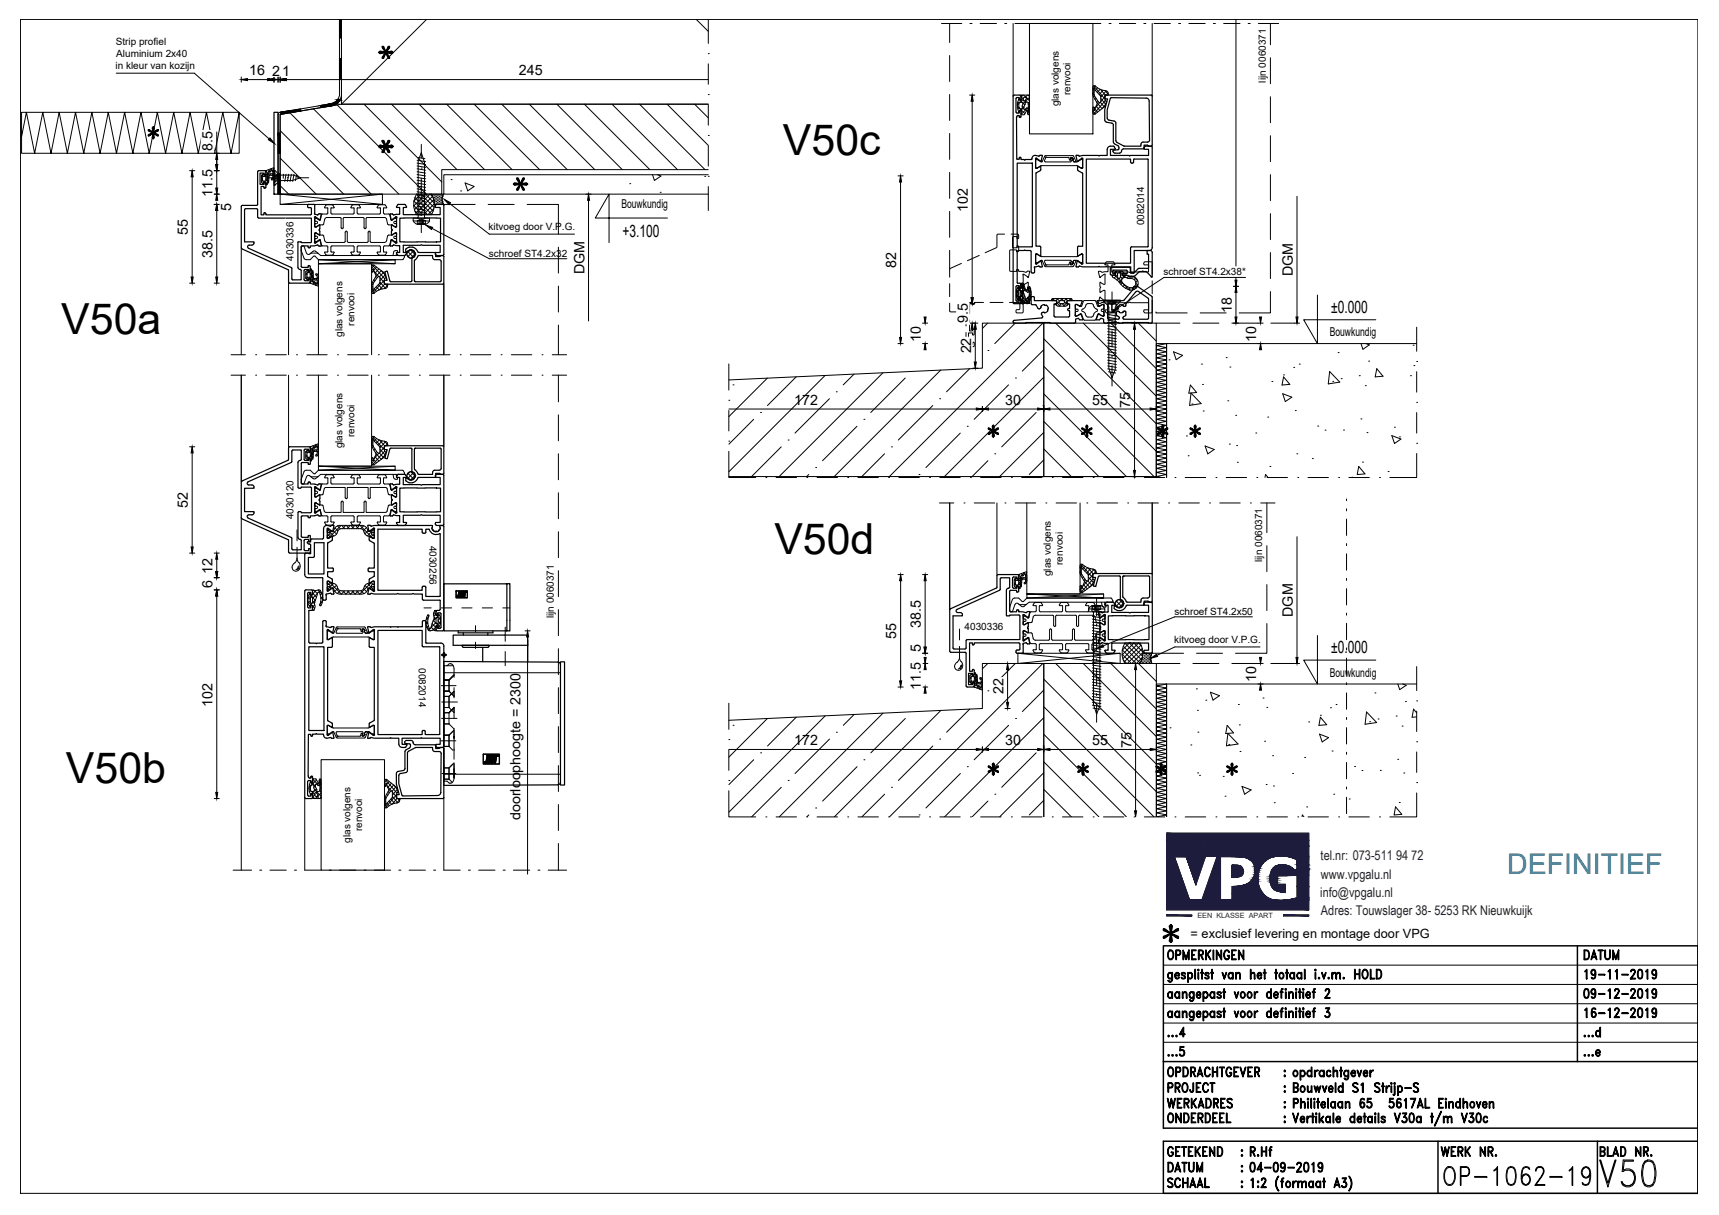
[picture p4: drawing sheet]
<svg xmlns="http://www.w3.org/2000/svg" width="420mm" height="297mm" viewBox="0 0 420 297" stroke-linecap="round" stroke-linejoin="round" font-family="sans-serif">
<defs><g id="words">
<text font-size="11" x="389.8" y="291.4">V50</text>
<g font-size="10.5">
<text x="191.4" y="38">V50c</text>
<text x="15" y="81.7">V50a</text>
<text x="189.3" y="135.5">V50d</text>
<text x="16.1" y="191.5">V50b</text>
</g>
<text font-size="8.4" x="351.7" y="291">OP-1062-19</text>
<text font-size="7" fill="#0089b6" x="368.4" y="213.7">DEFINITIEF</text>
<g font-size="6.2">
<text x="91.4" y="15.5">*</text>
<text x="91.4" y="38.5">*</text>
<text x="124.2" y="47.6">*</text>
</g>
<text font-size="5.7" x="284.3" y="287.9">DATUM</text>
<g font-size="5.3">
<text x="385.9" y="235.7">DATUM</text>
<text x="385.9" y="245.2">09-12-2019</text>
<text x="284.3" y="268.1">PROJECT</text>
<text x="284" y="272">WERKADRES</text>
<text x="284.3" y="275.5">ONDERDEEL</text>
<text x="284.3" y="291.4">SCHAAL</text>
</g>
<g font-size="4.2">
<text x="152.1" y="57.9">+3.100</text>
<text x="325.4" y="76.5">±0.000</text>
<text x="325.4" y="159.7">±0.000</text>
</g>
<g font-size="3.5">
<text x="60.9" y="18.4">16</text>
<text x="66.5" y="18.5">2</text>
<text x="69" y="18.5">1</text>
<text x="126.8" y="18.4">245</text>
<text x="51.9" y="36.9" transform="rotate(-90 51.9 36.9)">8.5</text>
<text x="51.9" y="48.1" transform="rotate(-90 51.9 48.1)">11.5</text>
<text x="56.5" y="51.5" transform="rotate(-90 56.5 51.5)">5</text>
<text x="236.6" y="51.8" transform="rotate(-90 236.6 51.8)">102</text>
<text x="45.9" y="57.4" transform="rotate(-90 45.9 57.4)">55</text>
<text x="51.9" y="63" transform="rotate(-90 51.9 63)">38.5</text>
<text x="219.1" y="65.4" transform="rotate(-90 219.1 65.4)">82</text>
<text x="142.8" y="67.1" transform="rotate(-90 142.8 67.1)">DGM</text>
<text x="316" y="67.6" transform="rotate(-90 316 67.6)">DGM</text>
<text x="301.1" y="76.5" transform="rotate(-90 301.1 76.5)">18</text>
<text x="225.1" y="83.6" transform="rotate(-90 225.1 83.6)">10</text>
<text x="236.6" y="79" transform="rotate(-90 236.6 79)">9.5</text>
<text x="307" y="83.6" transform="rotate(-90 307 83.6)">10</text>
<text x="237.4" y="86.4" transform="rotate(-90 237.4 86.4)">22</text>
<text x="194.1" y="99">172</text>
<text x="245.7" y="99">30</text>
<text x="266.9" y="99">55</text>
<text x="276.2" y="99.7" transform="rotate(-90 276.2 99.7)">75</text>
<text x="45.9" y="124.1" transform="rotate(-90 45.9 124.1)">52</text>
<text x="51.9" y="143.7" transform="rotate(-90 51.9 143.7)">6</text>
<text x="52" y="140.3" transform="rotate(-90 52 140.3)">12</text>
<text x="225.1" y="153.5" transform="rotate(-90 225.1 153.5)">38.5</text>
<text x="316" y="150.8" transform="rotate(-90 316 150.8)">DGM</text>
<text x="219.1" y="156.2" transform="rotate(-90 219.1 156.2)">55</text>
<text x="225.1" y="159.4" transform="rotate(-90 225.1 159.4)">5</text>
<text x="307.1" y="166.8" transform="rotate(-90 307.1 166.8)">10</text>
<text x="51.9" y="172.7" transform="rotate(-90 51.9 172.7)">102</text>
<text x="225.1" y="168.6" transform="rotate(-90 225.1 168.6)">11.5</text>
<text x="245.3" y="169.6" transform="rotate(-90 245.3 169.6)">22</text>
<text x="194.1" y="182.2">172</text>
<text x="245.7" y="182.2">30</text>
<text x="266.9" y="182.2">55</text>
<text x="276.5" y="182.9" transform="rotate(-90 276.5 182.9)">75</text>
<text x="127.2" y="200.5" transform="rotate(-90 127.2 200.5)">doorloophoogte = 2300</text>
</g>
<g font-size="3.3" fill="#1d1c3c">
<text x="322.8" y="210.3">tel.nr: 073-511 94 72</text>
<text x="322.9" y="214.8">www.vpgalu.nl</text>
<text x="322.7" y="219.3">info@vpgalu.nl</text>
<text x="322.9" y="223.6">Adres: Touwslager 38- 5253 RK Nieuwkuijk</text>
</g>
<text font-size="3.1" x="291" y="229.2">= exclusief levering en montage door VPG</text>
<g font-size="3">
<text x="151.9" y="50.8">Bouwkundig</text>
<text x="325" y="82.2">Bouwkundig</text>
<text x="325" y="165.4">Bouwkundig</text>
</g>
<g font-size="2.4">
<text x="28.3" y="11">Strip profiel</text>
<text x="28.2" y="16.9">in kleur van kozijn</text>
<text x="28.4" y="14">Aluminium 2x40</text>
<text x="261.7" y="23.2" transform="rotate(-90 261.7 23.2)">renvooi</text>
<text x="309.4" y="20.2" transform="rotate(-90 309.4 20.2)">lijn 0060371</text>
<text x="258.8" y="26" transform="rotate(-90 258.8 26)">glas volgens</text>
<text x="119.4" y="56.2">kitvoeg door V.P.G.</text>
<text x="279.7" y="55.1" transform="rotate(-90 279.7 55.1)">0082014</text>
<text x="71.8" y="63.7" transform="rotate(-90 71.8 63.7)">4030336</text>
<text x="119.5" y="62.7">schroef ST4.2x32</text>
<text x="284.4" y="67.3">schroef ST4.2x38*</text>
<text x="83.7" y="82.4" transform="rotate(-90 83.7 82.4)">glas volgens</text>
<text x="86.6" y="79.6" transform="rotate(-90 86.6 79.6)">renvooi</text>
<text x="86.7" y="106.9" transform="rotate(-90 86.7 106.9)">renvooi</text>
<text x="83.7" y="109.6" transform="rotate(-90 83.7 109.6)">glas volgens</text>
<text x="71.8" y="126.9" transform="rotate(-90 71.8 126.9)">4030120</text>
<text x="105" y="133.4" transform="rotate(90 105 133.4)">4030256</text>
<text x="308.5" y="137.4" transform="rotate(-90 308.5 137.4)">lijn 0060371</text>
<text x="256.9" y="140.9" transform="rotate(-90 256.9 140.9)">glas volgens</text>
<text x="259.8" y="138.1" transform="rotate(-90 259.8 138.1)">renvooi</text>
<text x="135.3" y="151.2" transform="rotate(-90 135.3 151.2)">lijn 0060371</text>
<text x="235.8" y="154.1">4030336</text>
<text x="287.1" y="150.3">schroef ST4.2x50</text>
<text x="287" y="157.1">kitvoeg door V.P.G.</text>
<text x="102.4" y="163.4" transform="rotate(90 102.4 163.4)">0082014</text>
<text x="88.5" y="203.2" transform="rotate(-90 88.5 203.2)">renvooi</text>
<text x="85.6" y="206" transform="rotate(-90 85.6 206)">glas volgens</text>
</g>
<text font-size="1.8" fill="#1d1c3c" x="292.7" y="224.5">EEN KLASSE APART</text>
</g></defs>
<!-- layer: 0 -->
<g fill="none" stroke="#000" stroke-width=".24">
<path d="M28.4 17.9h19.1l18.3 16.1M58.5 27.5v10h-53.2v-10h53.2l-2 10-2-10-2 10-2-10-2 10-2-10-2 10-2-10-2 10-2-10-2 10-2-10-2 10-2-10-2 10-2-10-2 10-2-10-2 10-2-10-2 10-2-10-2 10-2-10-2 10-2-10-1.2 5.9M248.7 26l.4 .4M248.7 26.1l.3 1.3M248.8 25l.3 .3-.4 .4M249 24.2l.2 .2M249 27.4h.1M249.1 26.3l-.3 .4M249.2 26.5l.1 .1M249.2 24.1l-.2 .2M249.2 24.2l.2 .3M249.2 27.3l-.1 .1"/>
<path d="M249.2 24.2l-.1-.1-.4 1v1M249.3 26.6l1.2 1.2M249.3 24.5l.7 .6M249.4 24.5h.2M249.4 27h.2M249.4 27l-.2 .3M249.4 24.9h.1M249.5 25l.5 .1M249.6 27.9l.2 .2M249.7 28h.1M249.8 23.2l1.8 .1v4.4l-.2 .4-.2-.4M249.8 23.2l-.2 .2v1.1"/>
<path d="M249.9 26l.4 .5M250 25.1l.1 .2M250.1 25.2l.4 .4M250.1 25.3l-.3 1.2-.5 .1M250.1 23.2l-.5 .5 .5 .5M250.1 24.3l-1 .8 .1 1.4M250.2 23.2l1.4 1.4M250.3 26.2l-.8 .8M250.3 26v.7l.6 .4M250.5 24.6l.4 .4M250.7 23.8h-.4l-.2 .3 .1 .6 .4-.1M250.7 23.8h.1"/>
<path d="M250.7 25h.3M250.7 24.9l-.4 1.1M250.8 23.8v.1M250.8 26.5l-.2 .3M250.8 26.5h.4M250.8 23.9l.1 .2M250.9 24l-.4 .6M251 24.9l.3 .3 .1 2.2-.1-.8M251.1 27v.1M251.1 26.9l-.7 1.1-.6 .1M251.1 26.4l-1.5 1.5v-.9M251.1 23.2l-.5 .6"/>
<path d="M251.2 27.7h.1M251.2 27.4l.4 .4M251.2 27.1v.6M251.2 27v.1M251.2 26.5l.1 .1M251.3 23.2l.3 .4M251.3 25.4l.3 .3M251.4 26.5l.2 .3M251.6 25.9l-.2 .3M251.6 23.8l-1.6 1.6M251.6 27l-.4 .5M251.6 24.9l-.3 .3"/>
<path d="M253.5 39l1.1 .6M253.5 39l-.4 .2v1.7l.4 .2M255.5 38.6l-.2 .7 .2 .3h6.1M261.3 38.6l-5.4-.1-.2-.2-.2 .3M261.9 38.7h.1M261.9 38.7l-.2 .2 .2 .4-.3 .3M262 38.5h-.4v.7l-.3-.6M262 38.5h.1M262 38.7h.1M262.1 38.7l.2 .1M262.1 38.6l.2 .2M262.2 39.2l.3 .4 .9-.1"/>
<path d="M262.2 39h.1M262.2 39l.3 .5h.4l-.5-1.3-.2-.2h-6.7l-.9 1.6M262.2 39v.1M262.3 39h-.1M262.3 38.8v.2M264.3 39l.3 .2v1.8l-.3 .1-1.2-.6M264.3 39l-.9 .5M267.1 21.8l.3 .4M267.1 22.9l.3 .4M267.1 27.1l.6 .7M267.2 26.2l.3 .3M267.3 21l2.8 3.3"/>
<path d="M267.4 22.5l-.3 .3M267.4 23.1l1.2 1.9M267.5 23.4l-.2 .3M267.5 26.6l-.4 .5M267.6 26.7l.7 .7M267.7 22.1l1.4 1.4v1.3l-.3 .3M267.7 21.1l-.6 .7M267.7 22.1l-.3-.6v1.6M267.9 24l-.2 .3M267.9 25.9l.9 1.1M268.2 25.2l1.2 1.4M268.3 21.5l-.6 .6"/>
<path d="M268.3 24.6l-.3 .4M268.6 25l.2 .1M268.8 25.1l-1 1.2M268.9 21.9l-.7 .7M269 25l.9 1.1M269 23.4h.1M269 21.9l1.2 1.3M269 24.1l1.2 1.3M269.6 22.1l-.9 1M270.1 22.2l.4 .1M270.1 22.1a4.4 4.4 0 0 1-2.6-1.2l-.3 .1-.1 .3v1.9l1.1 2-.7 1.8v-.8h-.3l-.1 1.4a.35 .35 0 0 0 .2 .3 .35 .35 0 0 0 .4 0l2.2-1.8 .6-1.3-.3-.1M270.1 25.7l-.7 .8"/>
<path d="M270.1 24.6l-2.8 3.3M270.1 23.6l-1.1 1.2M270.1 22.2l.8 .8M270.4 22.2l-1.4 1.6M270.5 22.3l.3 .3M270.8 22.7l.1 .4M270.8 22.8l-.4 .4M270.9 23.1l-.8 .2 .1 1.3M63.9 43.7l.3 .3M63.9 44.6l.4 .3 .1-.2M63.9 42.9v1.6M64 42.8l.3 .3"/>
<path d="M64.2 43.9l-.3 .3M64.2 43.3v.9M64.2 43.2h.8v1h-.8M64.4 42.7l-.1-.2-.4 .4M64.4 42.6l-.5 .5M64.4 44.3l.3 .4M64.4 42.7h.1M64.4 44.7h.6v.4M64.4 42.7h.5M64.7 44.3l-.5 .6M64.9 42.7l.4 .6M65 43.9l.6 .7"/>
<path d="M65 45l.1 .2M65 42.7h-.1M65 45.1h.3M65.1 41.7l-.1 .1M65.1 41.7l-.1 .2M65.3 43.6l-.3 .4M65.3 43l.1 1.2M65.4 44.2h.1M65.4 44v.2M65.4 43.8v.2M65.4 44.7l-.1 .4M65.4 44.7h.1"/>
<path d="M65.4 43.4l.3 .4M65.5 42.4l-.5-.6v.9M65.5 42.3l-.7 .8M65.6 42.5l.2 .3M65.6 41.5l.5 .5h-.3M65.7 44.2l-.7 .8M65.7 42.5l-.2 .2-.1 1.2M65.7 42.5h.9M65.8 43l-.1 1.4-.3 .3M65.8 43l-.4 .4M65.8 42h.1M65.8 42h-.2l-.3 1.1"/>
<path d="M65.8 42.8h.1M65.9 42.8l-.1 .2M66.2 41.9l.2-.3h.2l.1 .9M66.2 41.9l-.1 .1M66.2 42.5l-.3 .3M66.3 41.2l.7 .8M66.4 41.2l-.6 .8M66.4 42.5l.6 .6M66.5 43.7l.2 .2M66.8 41l-1.8 .7M66.8 41l.1 .2M66.9 41.3v.3a3.7 3.7 0 0 1-.2 2.3l-.3 .1v-.3a.49 .49 0 0 0 .3-.8l-.8-.1"/>
<path d="M66.9 41.7l-.3 .3M67 41.2l-.1 .1M67 42.6l-.3 .4M76.9 58.6l.2 .5 .9-.5M76.9 57.5l.1-.5h.3a2.01 2.01 0 0 0 1.7 .5l.1 .2M76.9 55l.2 .4 1-.4M76.9 53.6v.2M76.9 57.5l.1 .1M76.9 53.9l.1 .2a.35 .35 0 0 1 .5 .1 .35 .35 0 0 1-.2 .5h-.2M76.9 57.5h.1M76.9 53.8h.1M76.9 53.5l.4-.1 .7 .4"/>
<path d="M76.9 57.7l.3 .1M76.9 54.9h.1M76.9 58.6h.1M77 54.8l-.1 .1M77.1 54.6l-.2 .2M77.2 57.8a.32 .32 0 0 1 .4 .3 .32 .32 0 0 1-.5 .2l-.2 .3M78.1 53.8h.1M78.1 58.6h.1M78.1 55h.8M78.2 53.8h-.1M78.2 58.6l.4 1.3M78.6 52.5l-.4 1.3"/>
<path d="M78.6 59.9l.2 .2 1.3 .1v1.3l-.8 .3M79.1 57.7l.4 1.3 .5 .3M79.1 54.8l-.2 .2M79.3 50.7l.1 .1M79.4 50.8h.6M79.9 59.3l4.4-.1 .1-2.4 .2-.3 .3 .3 .1 2.4 4.7 .1M79.9 53.2h3.4l.1 2.5M80 53.2l-.5 .2-.4 1.4M80 50.8l.1 1.4-1.3 .1-.2 .2M81 50.8h.6M81 50.8l-.1 1.3 .2 .2h5.2l.3-.2-.1-1.3M81.2 50.1h-1.5l-.4 .6"/>
<path d="M81.2 50.1l.5 .6M81.7 50.7l-.1 .1M85.9 50.8h.5M87.4 50.8h.6M87.4 50.8l-.1 1.3 .3 .2h5.1l.3-.2-.1-1.3M87.6 50.1h-1.5l-.3 .6 .1 .1M87.6 50.1l.5 .6M88.1 50.7l-.1 .1M89.5 53.4v2.3l-.3 .2-.2-.2v-2.3l-.3-.2h-4.7l-.1 2.5-.3 .2-.2-.2M89.7 53.2h4.2l.6 .4M89.7 53.2l-.2 .2M92.3 50.8h.6"/>
<path d="M92.5 50.2l-.2 .6M92.5 50.2l1.7-.1 .3 .6-.1 .1M93.8 50.8h.6M93.8 50.8v1.4l1.2 .1 .3 .2M94.5 53.6l.2 1.2M94.5 58.8l-.3 .4-.3 .1-3.3-.1-.1-2.4-.3-.3-.2 .3v2.2l-.3 .3M94.7 57.7l-.2 1.1M94.8 54.8l.2 .2M95 55h.7M95.3 59.9l-.3 .2-1.2 .2-.1 1.2 .8 .2-.3 .6-1.5 .1-.2-.2M95.3 52.5l.2 1.2 .3 .1M95.7 55l.9 .4"/>
<path d="M95.8 58.6l.8 .5M95.8 58.6l-.3 .1-.2 1.2M96.6 57a1.96 1.96 0 0 1-1.7 .5l-.1 .2M96.6 53.4l-.8 .4M96.6 59.1h.1M96.6 55.4h.1M96.6 57l.3 .2M96.6 53.3l.3 .2M96.6 53.3v.1M96.6 57h.1M96.7 54.1a.31 .31 0 0 0-.5 .3 .31 .31 0 0 0 .5 .3M96.7 57.8h.1"/>
<path d="M96.7 57.8a.31 .31 0 0 0-.5 .2 .31 .31 0 0 0 .5 .3M96.8 58.3l.1 .3M96.8 54.6l.1 .2M96.9 54.8v.1M96.9 58.6h.1M96.9 54.9h.1M96.9 57.7l-.1 .1M96.9 53.6v.2M96.9 55v.3M96.9 57.2v.3M96.9 58.6v.3M96.9 57.5h.1"/>
<path d="M96.9 53.8h.1M96.9 57.5v.1M96.9 53.9l-.1 .2M96.9 58.9l-.3 .2M96.9 55.2l-.3 .2M105.6 55.8l14 7.5h19M109.9 49.8l9.7 7.4h20.8M110.3 43.9h.1M112.6 46.7h.1M113.7 44.7l2.2 .9-1.6 1.1zM153.9 44.9h.1M159.5 42.7l.5 1.4 1.5-1.1-.8-.3"/>
<path d="M161.4 47h.1M172.3 43.1h.1M173.1 42.7h-64.6v4.8h64.6M254.7 40.5h8.4M254.7 40.5l-1.2 .6M74.7 67.8l.5 .6M74.7 66.7l.3 .4M74.8 68.1l.4 .3M74.8 66.4v1.7M75 66.9l-.3 .4M75.1 66.1l.4 .6M75.1 66.7h.6"/>
<path d="M75.1 67.8h.6M75.1 66.6v1.2M75.1 66l-.3 .4M75.2 66v.1M75.2 67.8l-.3 .4M75.2 66.1v.1M75.2 68.2v.2M75.3 68.2h.5l.1 1 1.8 .7M75.6 66.3l-.4 .4M75.6 67.8l.7 .9M75.7 66.6v1.2M75.8 67l.4 .4"/>
<path d="M76 65.8l-.2 .1 .7 .9M76.2 67.7l-.5 .5M76.2 66l-.1-.2h-.2l-.1 .4h-.5M76.2 67.8l.2 1.1M76.2 66l.3 .5 .1 1.5M76.2 66.8l.1 1.4M76.2 66.8v1M76.2 66.8h.1M76.3 66.2h.1M76.3 68.5l-.5 .6 .2 .2M76.4 68.2l.2 .3h.9l-.1 .8h-.2l-.3-.4-.3 .1M76.4 66.3l-.6 .7"/>
<path d="M76.4 68.9l.2 .1M76.6 67.2l-.3 .3 .3 .4M76.6 69l.7 .8M76.6 68l.1 .1M76.6 68.1l-.2 .3M76.8 68.1l.2 .4M76.9 68.9l-.4 .6M77.3 66.9l-.1 .4a.44 .44 0 0 1 .3 .7M77.3 66.9h.1a2.28 2.28 0 0 1 .3 2.5M77.5 69l.2 .3M77.5 68l-.8 .1M77.5 68l.3 .3"/>
<path d="M77.6 67l-.2 .3M77.7 69.4l.1 .4-.1 .1M77.8 68.9l-.7 .8M77.8 67.8l-.5 .7M79.3 61.8l.4 .5 1.5 .1M81.7 61.8l-.5 .6M81.7 61.8l-.8-.3v-1.1l.2-.3h5.2l.3 .3v1.1l-.8 .2 .2 .6 1.6 .1M88.1 61.8l-.8-.3v-1.1l.2-.3h5.2l.3 .3v1.1l-.8 .2 .3 .6M88.1 61.8l-.5 .6M90.8 65.6l.4 .5M90.8 69.9l.3 .3M90.8 71l.7 .7"/>
<path d="M90.8 65.2v1.1M90.8 65.1l.2-.3h.4l2.2 1.7M90.8 66.3l.4 .2v-.8l.7 1.8-1.1 2 .1 2 .1 .2h.4a4.1 4.1 0 0 1 2.6-1.1M91 69l.2 .3M91 64.8l3 3.3M91.1 70.5l-.3 .4M91.2 69.5l-.4 .3M91.2 66.2l-.3 .3M91.4 68.4l.2 .3M91.5 70.6l.5 .6M91.5 64.9l-.7 .7M91.5 66.4l1 1.2 .3 .1 .1 1.4-1.4 1.5"/>
<path d="M91.8 67.8l.3 .3M92 70.1l.7 .8M92 65.3l-.6 .7M92.5 69.6l.9 1M92.5 67.6l-1.3 1.7-.1 1.9 .4-.6M92.6 65.7l-.9 1.1M92.8 69.3h.1M92.9 67.9l1.1 1.3M92.9 69l1.3 1.5M93.2 66.2l-1.3 1.3M93.2 66.2l.8 .8M93.7 66.5l.6 1.4-.3 .2 .1 1.4"/>
<path d="M93.7 66.6l-.9 1.1M94 68.4l-3 3.3M94.1 67.3l-1.2 1.3M94.3 69.5l.4 .5M94.4 70.4l-.4 .2M94.7 70.1l.1-.6h-.7l-1.3 1.3M94.7 70.1l-.3 .3M94.8 69.7l-.8 .9M99.4 62.3l.8 .8M99.7 61.5l1.4 1.4M100.2 61.1l-.8 .8M100.4 61.1l1 1.1"/>
<path d="M101.1 61.4l-1.4 1.4M101.4 62.1h.1M101.4 62.1l-1 1M248.4 72.1l.9 1M248.4 71.1l.6 .6M248.5 71.2l.3 .3M248.5 72.2l.8 .9M248.8 71.2v1.2l-.3 .2M248.8 71.3l-.3 .3M248.8 72.4l.2 .2M248.9 70.2l-.5 .7v1.6l.5 .9 .2-.3h.4M248.9 70.2l-.4 .7v1.7l.4 .7"/>
<path d="M248.9 70.2h.1M248.9 70.2h.2M249 70.9l.5 .1 .4 .6M249 71.8l-.6 .6M249 70.9l-.2 .3M249 70.2l.1 .2h.4M249 70.2l.1 .3 .4-.2v-.8l.4 .3v4l-.4 .3v-.8M249.3 70.9l-.5-.5 .6 .6M249.3 73.1l-.4 .2M249.3 73.1l.2 .2M249.4 70.4l-1 1M249.4 72.5l-.7 .7"/>
<path d="M249.5 72.5h.1M249.5 69.4v1M249.5 71.1l.8 .7M249.5 73.1l.1 .1M249.5 72.2l1.3 1.2M249.5 72.4v-1.3l-.4-.1-.1 1.4 .5 .1M249.5 72.3v.2M249.5 69.5h.1M249.5 71.6l.2 .2-.2 .1M249.5 72.4v.1l-.5 .1M249.5 69.5l.4 .3v-.2h.1l.3 1.1M249.5 72.2l.4 .4"/>
<path d="M249.5 73.3l.4 .4M249.6 73.3l.8 .8M249.6 73.2l-.1 .9M249.8 69.3l-.3 .1M249.8 69.3l.1 .1M249.8 69.3h.1a1.72 1.72 0 0 1 .1 1.8l.8 2.5h.4l.4-1.5-.3-1.5M249.9 74.1l-.1 .1M249.9 74.1h.1M249.9 69.2l.4 .5M249.9 69.2l.4 .3 .2 1.1M249.9 70.1l-.8 .8M249.9 69.2l-.4 .2"/>
<path d="M249.9 70.5l-.3-.4 .5 .5M249.9 71.2l-.4 .4M249.9 72.2l-1 1.1M249.9 73.3l-.4 .4M250 71.3h.1M250 70.9l-.5 .4M250 74l1 .2M250 74l-.1 .1M250.1 69.8l-.5 .4M250.2 71.7l-.7 .7M250.2 73.8l.3 .3M250.3 73.8l-.7 .4"/>
<path d="M250.3 69.5l-.2 .3M250.5 72.5l-1 1M250.5 70.4l-.2 .2M250.6 70.6v.1M250.7 73.3l-.7 .7M250.8 73.4l-1.3 .7M251 73.8l-1 .5-.5-.2 .2 .1M251 73.7l.4 .4M251.1 70.6l.5-.6a2.89 2.89 0 0 1-.6 3.8M251.1 70.6l-.2 .3-.3-.2M251.2 70.5l.1 .2M251.3 70.6l.2-.2a3.1 3.1 0 0 1-.3 3.9l-.2-.1"/>
<path d="M251.3 72.8l.3 .3M251.4 70.9l.5 .5M251.4 73l.4 .4M251.6 72.1l.4 .4M251.7 72.1l.2 .2M251.7 70.6h.1M251.7 70.6l-.1 1.5-.8 1.3 .3 .3M251.7 70.6l-.2-.2-.6 .6-.6-.3M251.7 70.2l-.7 .8M251.8 71.1l.2 .3M251.8 73.3l-.9 .9M251.9 71.1l-.4 .4"/>
<path d="M251.9 72.1l-.5 .6M252 71l-.2 .3M252 72l-.5 .5M253.5 62.2l.9 .5M253.5 62.2l-.4 .1v1.7l.4 .2M254.4 62.7h9M254.6 63.6l.7 1.5M254.6 63.6l-1.1 .6M255.1 79h27.5v37.5h-27.5zM255.3 65l.2 .2h6.7l.2-.2M255.5 64.6l.1 .2 .3-.1M255.5 64.5v.1"/>
<path d="M255.9 64.8h5.2l.5-.8v.7l.4 .1M257 73.2v.3h1.3v.6l-.2 .1M257 73.2l.3-.2 .5 .5M257.3 73h4.5M257.5 73l-.5 .5M258 79l24.6 24.6M258.1 74.2l-.1 .2 .3 .3M258.3 74.7l2.1 .2 .4-.2M258.3 74l.8 .9M258.4 73l.6 .6M258.6 73l-.5 .5M258.8 73.8l-.7 .7"/>
<path d="M259.4 73l.5 .5M259.4 74.2l-.6 .7M259.6 74.2l.6 .7M259.6 73l-.5 .5M259.8 73.5h-.6a.37 .37 0 0 0-.4 .4 .37 .37 0 0 0 .4 .3h.6M259.9 73.5a.37 .37 0 0 1 .3 .4 .37 .37 0 0 1-.3 .3M260.2 73.8l.7 .7M260.5 73l.5 .5M260.7 73l-.6 .6M260.8 74l-.9 .9M261 74.2l.1 .2-.3 .3M261.5 73l.5 .5"/>
<path d="M261.6 63.6h-6.1l-.2 .3 .2 .6M261.6 63.6l.3 .3-.2 .6h.4M261.7 73l-.4 .5M261.8 73l.2 .2M262 73.2v.3h-1.2v.6l.2 .1M262.1 64.7l-.1 .1M262.2 64.1v.1M262.2 64.2h.1M262.2 64.2l.3-.5h.4l-.5 1.4M262.3 64.2v.2M262.3 64.4l-.2 .1M262.3 64.4l-.2 .3"/>
<path d="M262.9 75.4v.2a.36 .36 0 0 1 .5 0 .36 .36 0 0 1 0 .5 .36 .36 0 0 1-.5 .1l-.1 .9 .2 .2M263 74.5l1.3 .4 .7-1.4h2.8l.4 1.3 .3 .1 1.1-.4M263 74.5l-.2 .2 .1 .7M263.4 62.7l.9-.6 .3 .1v1.8l-.3 .2a1.91 1.91 0 0 0-1.7-.6l-.4 .5M264.8 79l17.8 17.8M265.3 75l.3-.6 .3-.2 1.1 .1 .4 .7M265.3 76.8l.3 .6 .3 .1h1.1l.4-.7M265.3 75l-.9 .9 .9 .9M267.4 75l.6 .6M268 75.6l.3 .3-.3 .3M268 76.1l-.6 .7M268.5 76.8h.1"/>
<path d="M268.5 76.8l-.9 1.5h-2.6l-.8-1.5-1.2 .5M268.6 76.8l1 .5M269.6 74.5l.2 .2v.7M269.7 75.6a.33 .33 0 0 0-.5 .1 .33 .33 0 0 0 0 .4 .33 .33 0 0 0 .5 0M269.7 76.1l.1 1-.2 .2M269.8 75.4l-.1 .2M271.5 79l11.1 11.1M271.9 67.6v.2M272 67.8l1.7 1.3M272.1 67.3h.4M272.1 67.2l-.2 .4M272.4 66.6l.3-.3h1.6l.3 .3"/>
<path d="M272.4 66.6l.1 .1M272.5 66.7h.1v.6M272.5 67.3l3.6 3.6M272.6 66.4l.6 .5M272.6 67.2l-.1 .1M272.9 66.3l-.4 .4M273.2 67.1l-.9 .9M273.3 66.7h.4M273.3 66.7l-.1 .1v1l.3 .3 .2-.1M273.3 68l-.4 .4M273.6 66.3l.7 .7M273.7 66.7l.2 .1v.9"/>
<path d="M273.8 67.7l-.1 .3M273.8 67.8l.5 .3M274 66.3l-.4 .4M274.2 68.8l-.6 .3 .4 .4 1.1 1 .9 .4M274.2 68.7l.1 .4M274.3 69.1l.6 .6 1.2 .6M274.3 67l-.4 .5M274.3 69.1l-.3 .4M274.4 67.2l.1 .1M274.5 67.3l.2 .6M274.6 67.3l.5 .5M274.6 66.6l-.3 .1v.6"/>
<path d="M274.9 69.7l-.4 .3M275.3 67.2l-.8 .1M275.5 70.1l-.4 .4M275.9 67.5l.6 .6h-.5M276 67.5l-.8-.3-1.7 1.7M276 68.1l-.9-.3h-.4a.85 .85 0 0 0-.5 .9M276 70.9h.1M276.3 70.4l-.5 .4M276.5 68.1a1.13 1.13 0 0 1 1.1 1.4 1.13 1.13 0 0 1-1.5 .8M276.6 67.6l-.6-.1-.5 .5M276.6 67.5a1.7 1.7 0 0 1 1.6 2 1.7 1.7 0 0 1-2.1 1.4M276.6 70.4l.5 .4"/>
<path d="M276.9 67.6l-.5 .5M277.1 67.7l.9 .9-.4 .5M277.3 70l.4 .4M277.6 68l-.4 .4M277.6 69.2l.5 .5M278.1 69.6l-1.3 1.3M278.2 79l4.4 4.4M304.4 67.8h-19.9l-11.2 7.5M255.1 96.3l20.2 20.2M255.1 89.6l27 26.9M255.1 82.8l27.5 27.5M285.1 84h-2.5v32.7"/>
<path d="M285.7 88h.1M286.8 86l2.3 .9-1.6 1zM291 94.1l1.5 1.9-1.9 .1zM291.1 96.1l2.5 2.6-2.8 .4zM291.3 98.8h.1M293.7 89h.1M293.9 94h.1M299.7 87.4h.1M300.1 98h.1M300.6 89.7h.1M310.9 93.3h.1M313.5 96.3l2.2 .8-1.5 1.1z"/>
<path d="M313.7 91.7h.1M313.7 92.1l1.6 1.9-1.9 .1zM316.2 89.8h.1M317.6 89h.1M325 90.8l2.5 2.6-2.8 .5zM325.8 93.2h.1M327.1 86.2h.1M327.8 92.6h.1M332.2 91.8h.1M332.7 84l.4 1.4 1.6-1.1-.9-.3M333.7 94.3h.1M334.5 88.3h.1"/>
<path d="M336.5 90.1l1.5 1.9-1.9 .1zM344.8 91.8h.1M345.4 84.4h.1M345.6 89.4h.1M346.2 84h-61.1v32.7v-32.7l-2.5 .5 2.5 .5-2.5 .5 2.5 .5-2.5 .5 2.5 .5-2.5 .5 2.5 .5-2.5 .5 2.5 .5-2.5 .5 2.5 .5-2.5 .5 2.5 .5-2.5 .5 2.5 .5-2.5 .5 2.5 .5-2.5 .5 2.5 .5-2.5 .5 2.5 .5-2.5 .5 2.5 .5-2.5 .5 2.5 .5-2.5 .5 2.5 .5-2.5 .5 2.5 .5-2.5 .5 2.5 .5-2.5 .5 2.5 .5-2.5 .5 2.5 .5-2.5 .5 2.5 .5-2.5 .5 2.5 .5-2.5 .5 2.5 .5-2.5 .5 2.5 .5-2.5 .5 2.5 .5-2.5 .5 2.5 .5-2.5 .5 2.5 .5-2.5 .5 2.5 .5-2.5 .5 2.5 .5-2.5 .5 2.5 .5-2.5 .5 2.5 .5-2.5 .5 2.5 .5-2.5 .5 2.5 .5-2.5 .5 2.5 .5-2.5 .5 1.2 .2M74.7 110.5v1.5M74.7 111.2l.3 .3M74.8 112l.4 .4v-.1M74.8 110.4h.1M74.9 110.3l.2 .3v1.2M75 111.4l-.3 .3M75.1 110.6l.7 .2v1h-.7"/>
<path d="M75.2 110.1l-.4 .3M75.2 110.1v.1M75.2 110.1l-.5 .5M75.2 111.8l.4 .4M75.3 110.2h.5M75.6 111.8l-.5 .6M75.7 110.2l.5 .6M75.8 112.2h-.5M75.8 112.2v.4M75.8 112.5l.2 .2M76 109.2l-.2 .2M76.2 111.1l-.4 .3 .6 .7"/>
<path d="M76.2 112.4l-.1 .2h-.3M76.2 110.7v.9M76.2 111.7h.1M76.3 111.5l-.1 .1M76.3 112.2h.1M76.3 111.3v.2M76.3 109.9l-.5-.6v.9M76.3 109.8l-.7 .8M76.3 110.2v1.2M76.4 109.6l-.2 1.1M76.4 110l.3 .3M76.5 109l.4 .5"/>
<path d="M76.5 111.7l-.7 .8M76.6 110.5l-.3 .4 .3 .4M76.7 110.3l-.2 1.6-.3 .5M76.7 110.3h.1M76.7 110.3l.7 .1M76.8 109.5l-.4 .1M76.9 119.5l.4-.2 .7 .5M76.9 119.8h.1M76.9 119.6v.2M77 119.8v.3a.35 .35 0 0 1 .6 .1 .35 .35 0 0 1-.3 .5h-.2M77.1 109.4l-.3 .1M77.1 110l-.3 .3"/>
<path d="M77.1 108.7l.7 .8M77.1 109.2l-.1 .2M77.1 109.2l.2-.1 .2 .1v.8h-.9l-.2 .2M77.3 108.7l-.7 .8M77.3 110l.5 .6M77.4 111.2l.2 .2M77.5 110.4l.1 .1M77.5 110.5a.62 .62 0 0 1-.3 .8l.1 .2M77.7 109.2l-.2 .3M77.8 111.1l-.2 .3-.3 .1M77.8 108.7v2.4M77.8 108.7l-.1-.2-1.9 .8"/>
<path d="M77.8 110.1l-.3 .4M78.1 119.8h.1M78.6 118.5l-.4 1.3M79.2 119.5l-.2 1.3M79.3 119.5l.3-.3h4.8v2.5l.2 .2 .3-.2v-2.5h5.1v2.5l.2 .2 .3-.2v-2.5h3.7l.4 .3M80.1 116.9v1.3l-1.3 .1-.2 .2M80.9 116.9v1.2l.2 .2h5.2l.3-.2v-1.2M81.2 116.1h-1.5l-.3 .7 .7 .1M81.2 116.1l.5 .6M81.7 116.7l-.1 .1-.7 .1M86.6 116.9l-.8-.1 .3-.7h1.6l.4 .7-.8 .1M87.3 116.9v1.2l.3 .2h5.1l.3-.2v-1.2"/>
<path d="M90.8 112.1v1.2M90.8 107.6l.3 .3M90.8 108.6l.4 .4M90.8 112.9l.7 .7M90.8 113.3l.2 .3h.4M90.8 112.1l.4-.1v.8M90.8 108.8l.1 .5M90.9 109.3l1 1.7-.6 1.8M91 111.9l.2 .4M91 106.7l3 3.3M91.1 108.2l-.3 .3M91.2 109.2l-.2 .2"/>
<path d="M91.2 112.3l-.4 .5M91.4 112.4l.6 .7M91.5 107.8l-.4-.6 .1 1.9 1.3 1.7M91.5 106.8l-.7 .7M91.7 109.8l-.3 .3M91.7 111.7l.9 1M91.9 110.9l1.3 1.4M92 107.2l-.5 .6 1.3 1.4M92.1 110.4l-.3 .3M92.5 116.2l-.3 .6 .8 .1M92.5 116.2l1.7-.1 .3 .7-.8 .1M92.7 107.6l-.7 .7"/>
<path d="M92.8 110.8l.9 1.1M92.8 107.6l1.2 1.4M92.8 109.2v1.5l-.3 .1-1 1.3M92.8 109.2h.1M92.9 109.8l1.2 1.4M93.4 107.8l-.9 1.1M93.7 116.9l.1 1.3 1.2 .1M94 107.9a5.8 5.8 0 0 1-2.8-1.2l-.4 .4v1.7M94 110.3l.3 .3-.5 1.2-2.4 1.8M94 111.4l-.8 .9M94 109.3l-1.1 1.2M94.1 109l-.1 1.3-3 3.4"/>
<path d="M94.2 108l-1.3 1.5M94.4 108l-.4-.1 .8 .9M94.4 108l.3 .4M94.6 119.5l.3 1.3M94.7 108.4l.1 .5-.7 .1M94.7 108.5l-.4 .5M95 118.3l.3 .2M95.3 118.5l.3 1.2 .2 .1M96.6 119.4l-.8 .4M96.6 119.3l.3 .2M96.6 119.3v.1M96.9 119.6v.2"/>
<path d="M96.9 119.8l-.1 .3M96.9 119.8h.1M99.5 116.5l.7 .8M99.7 115.7l1.4 1.4M100.2 115.3l-.7 .8M100.4 115.3l1 1.1M101.1 115.6l-1.4 1.4M101.4 116.3h.1M101.4 116.3l-1 1M250.6 116.7v-.2v.2M250.6 116.5h30v.2M255.1 109.8l6.8 6.7"/>
<path d="M255.1 103l13.5 13.5M290 106.6h.1M290.4 111.4h.1M294.1 100.5h.1M294.6 109l2.2 .9-1.6 1.1zM300.5 108.6h.1M302 101.5h.1M302.3 108.9h.1M302.4 113h.1M306.9 105.9h.1M309.2 116.7l.1-.7 .6 .7M309.9 102h.1"/>
<path d="M310.4 114.1h.1M316.6 100.4h.1M317 110.9h.1M320.8 112.1h.1M322.1 104.2h.1M323.9 105.2h.1M328.4 105.1h.1M330.4 116.7h.1M332.1 114l1.5 1.9-1.9 .1zM332.6 102.4h.1M333 113h.1M334.1 105.8h.1"/>
<path d="M339.3 115.3h.1M340.2 106.5l2.2 .8-1.6 1.1zM340.8 104.4h.1M342.1 106.8h.1M76.9 121l.2 .4 1-.4M76.9 123.5h.1M76.9 124.6l.1 .4 .2 .1 .8-.5M76.9 120.9h.1M76.9 124.6h.1M77 123.5v.1M77 123.7l.2 .1M77.1 124.3h.1"/>
<path d="M77.1 120.6l-.1 .3M77.1 124.3l-.1 .3M77.2 123.8a.31 .31 0 0 1 .4 .2 .31 .31 0 0 1-.4 .3M78.1 121h.6M78.1 124.6h.1M78.2 124.6l.4 1.3M78.6 125.9l.2 .2 1.3 .1-.1 1.4M79 120.8l-.3 .2M80 127.6l-.6 .1 .2 .6 1.6 .1M81 127.6h.6l.1 .2M81.7 127.8l-.5 .6M83.4 122.8v2.5l-3.9-.1-.5-1.5-.3-.2a1.57 1.57 0 0 1-1.4-.5h-.3l-.1 .5"/>
<path d="M83.4 122.8l.2-.3 .3 .3v2.5h5.1v-2.5M86.5 127.6l-.7 .1 .3 .6 1.5 .1 .5-.7-.7-.1M86.6 127.5v-1.1l-.3-.3h-5.2l-.2 .3 .1 1.2M86.6 127.5l-.1 .1M87.4 127.6l-.1-1.2 .3-.3h5.1l.3 .3-.1 1.2M89 122.8l.2-.3 .3 .3v2.5h4.6l.5-.4M92.9 127.6l-.7 .1 .3 .6M93.8 127.6l.7 .1-.3 .6-1.7-.1M94.9 120.8l.3 .2M95 126.1l-1.2 .1v1.4M95.1 121h.6M95.3 125.9l-.3 .2"/>
<path d="M95.7 121l.9 .4M95.8 124.6l.8 .5M95.8 124.6l-.2 .1-.3 1.2M96.6 123a1.53 1.53 0 0 1-1.5 .5l-.2 .2-.3 1.3M96.6 121.4h.1M96.6 125.1h.1M96.6 123l.3 .2M96.6 123h.1M96.7 120.1h.1M96.7 120.7h.1M96.7 124.3h.1M96.7 123.8h.1"/>
<path d="M96.7 120.1a.31 .31 0 0 0-.4 .3 .31 .31 0 0 0 .4 .3M96.7 123.8a.31 .31 0 0 0-.4 .2 .31 .31 0 0 0 .4 .3M96.8 124.3l.1 .3M96.8 120.6l.1 .3M96.9 123.7l-.1 .1M96.9 121v.2M96.9 123.2v.3M96.9 124.6v.3M96.9 123.5v.1M96.9 120.9h.1M96.9 124.6h.1M96.9 121.2l-.3 .2"/>
<path d="M96.9 124.9l-.3 .2M96.9 123.5h.1M250.3 140l.7 .8M250.4 139.9l-.6 .8M264 138.8l.3 .4M264 139.9l.3 .3M264.2 138l2.9 3.3M264.3 139.5l-.3 .3M264.6 138l-.6 .7M264.6 139.1l1.2 1.2M265.2 138.5l-.6 .6-.3-.6v1.6l1.1 1.8M265.8 138.8l-.7 .8"/>
<path d="M266 138.9l1.2 1.3M266.6 139.1l-1 1M267.1 139.1l.6 .2 .2 .8M267.1 139.1a5.6 5.6 0 0 1-2.8-1.2l-.3 .4v1.9l1.1 2-.7 1.8-.1-.8h-.3v1.3M267.1 139.1l.8 .9M267.4 139.2l-1.4 1.5M267.9 139.7l-.5 .5M75.3 147.1l.9 .9M75.3 146l.6 .6M75.6 145.3l.7 .7M75.9 145.1h-.2l-.4 .9v1.6l.4 .7M75.9 146.8l-.6 .6"/>
<path d="M76.2 145.4l-.9 .9M76.2 146l-.3 .1v1.2l.3 .2M76.2 146h.1M76.3 146h.1M76.3 146l.1 1.3M76.4 146.1l.7 .7M76.4 147.1l.5 .5M76.4 145l.9 1M76.4 147.3l-.8 .8M76.5 148.3l.4 .4M76.5 148.1l-.5-.1-.3 .3M76.5 148.2l-.1 .9 .2 .1"/>
<path d="M76.7 149.1v.1M76.8 144.3h-.4l.1 1.1h-.5l-.1-.3M76.8 144.3v.1M76.8 149.1l-.2 .1M76.8 144.4h.1M76.8 147.5l.2 .9-.2 .7M76.9 147.2h.1M76.9 147.9l-.5 .5M77.1 146.6l-.7 .7M77.2 144.4l-.8 .8M77.6 145.1l-1.2 1.2M77.6 145l-.7 2.5"/>
<path d="M77.7 144.3l1 .9M77.9 144.8l.4-.4a3.3 3.3 0 0 1 .1 3.7l-.3-.1a3.2 3.2 0 0 0-.2-3.2l-.3 .2M78.1 147.8l.3 .3M78.3 144.4l-.3-.2-1.1 .2 .7 .7M78.4 147l.3 .3M78.4 146l.5 .4M78.6 145.1l-.3 .3M78.8 147.1l-.6 .5M78.8 145.9l-.4 .5M81.2 154.8l-.9-.6-.3 .1v1.8l.3 .2 1.2-.6M81.5 155.7h8.5M81.6 154.7h-.4"/>
<path d="M82.6 153.7h5.4M82.6 153.6l-.3 .1-.2 .8M88 153.7l.3 .6M88.6 154.2l.1 .4-.2 .2h-6.1l-.2-.3M88.6 154.2v-.3h.3l.2 .3M88.6 154.2l-.1 .2-.2-.1M88.6 153.7h.2M88.6 153.7l-.1 .1v.4M88.8 153.7l.2 .1M89 153.8l.2 .3M89 154.4l.4 .4 .9-.1M89.1 154.2l.2 .6h.4l.1-.2"/>
<path d="M89.1 154.3v.1M89.1 154.2v.1M89.1 154.2h.1M89.2 154.1v.1M89.8 154.6l-.5-1.2-.2-.1h-6.7l-.8 1.4M90.3 154.8l.9-.6 .2 .1 .1 1.8-.3 .2-1.2-.6M103.6 148.6h1.8M104.1 152l.5 .5M104.2 151.1l.4 .3M104.3 153.3l.9 .9M104.5 150.4l-.4 1.6 .1 1 .5 1M104.5 152.1l-.4 .4"/>
<path d="M104.6 150.4l.2 .2M104.7 153l-.4 .4M104.7 150.8l-.5 .6M105.1 153.7l-.4 .4M105.4 153.3l.7 .7M105.6 152.5l1 .9M105.9 151.7l.7 .7M106 149.7l.5 .5M106.1 154l-1.1 .2-.3-.2M106.1 154l.1 .1M106.1 151.3h.1M106.1 150.9l.5 .4"/>
<path d="M106.2 154.1h.1M106.2 154.1l.1 .1M106.3 149.2a1.55 1.55 0 0 0-.2 1.9l-.8 2.5-.2 .1a3.3 3.3 0 0 1-.2-3.3h-.4M106.3 149.2l.3 .1v1.1M106.3 154.2h.2M106.3 149.2l-.1 .1M106.5 153.3l-.8 .8M106.5 150.1l-.5 .5M106.6 152.2l-1.3 1.2M106.6 151.1l.1-.1 .4 .1M106.6 151.1v1.3l.3 .1 .2-.2M106.6 154.1l-.1 .1"/>
<path d="M106.6 153h.4l.1 .4M106.6 150.4h.4l.1-.3 .2 .1a2.76 2.76 0 0 1-.1 3.2h-.1M106.6 151.1l-.7 .7M106.6 153v1.1M106.6 152.4h.1M106.7 152.4l.7 .8M106.7 150.4l1 1M107.1 151.8l.6 .6M107.1 151.1v1.2M107.3 150.3l-.6 .7M107.7 152.1l-.9 .9M107.7 151.1l-.6 .6"/>
<path d="M107.9 148.6h2.5M112.9 148.6h2.5M116.2 153v1.5M116.2 157v1.6M117.9 148.6h2.5M122.9 148.6h1.7M123.5 153.3v3.5M123.5 159.3v3.5M247.9 142.4l.3 .4M247.9 143.3l.4 .4M248 141.6v1.7M248 141.5l.3 .4"/>
<path d="M248.2 142.6l-.3 .3M248.2 141.9h.8v1.1l-.8-.1zM248.3 141.3l-.4 .3M248.3 143.6l.1-.2h.6v.4M248.3 141.2l-.4 .7M248.4 143l.3 .4M248.7 143l-.5 .6M248.9 141.5l.4 .5M249 142.7l.6 .7M249 140.5v1h-.6v-.2M249 140.6l.5 .5M249 143.7l.1 .2"/>
<path d="M249.1 140.4l-.1 .2M249.3 142.3l-.3 .4M249.3 141.8v1M249.4 142.9h.1M249.4 142.7v.1M249.4 142.6v.1M249.4 143.5h.1M249.4 142.2l.3 .3M249.5 142.8h-.2M249.5 141l-.7 .9M249.6 141.3l.2 .2M249.6 140.2l.4 .6"/>
<path d="M249.7 142.9l-.7 .9 .2 .1 .1-.1M249.7 141.2l.9 .1M249.7 141.2l-.2 .2-.1 1.2M249.8 141.7l-.1 1.5-.4 .6M249.8 141.8l-.4 .3M249.8 141.6h.1M249.9 141.5l-.1 .2M250.1 152.5l.3 .2M250.1 155.9l.2 .4M250.1 140.8l-.5-.1-.3 1.1M250.1 151.1l.2 .3M250.1 154.7l.2 .3"/>
<path d="M250.1 151.1h.1M250.1 154.7h.1M250.1 155.8h.1M250.2 140.6l-.1 .1M250.2 141.2l-.3 .4M250.3 151.4a.33 .33 0 0 1 .4 0 .33 .33 0 0 1 0 .5 .33 .33 0 0 1-.4 0M250.3 155a.33 .33 0 0 1 .4 .1 .33 .33 0 0 1 0 .4 .33 .33 0 0 1-.4 .1M250.3 151.9l-.2 .6M250.3 155.5l-.2 .3M250.3 156.3h.1M250.3 140.5l-.1 .2M250.3 140.4l.2-.1 .1 .2"/>
<path d="M250.4 154.2l-.3 .2v.3M250.4 154.2h.1M250.4 154.2a2.1 2.1 0 0 0 1.8 .6l.3 1.2M250.4 156.3l1-.4 .4 1.4 1.4 .1v1.4M250.4 152.7h.1M250.4 156.3h.1M250.4 141.2l.6 .7M250.5 142.4l.2 .2M250.6 140.5l.1 .7M250.9 140.1l-.1-.3-1.8 .7M250.9 140.1v.5M250.9 140.4l-.3 .3"/>
<path d="M250.9 140.5a2.39 2.39 0 0 1-.3 2.2h-.3l.1-.3a.49 .49 0 0 0 .3-.8h-.8M251 141.4l-.3 .3M252 149.6h1M252 149.5l-.2 .2-.4 1.3-1.1-.4-.2 .5M252.5 147.9l.5-.6h1.4l.4 .6M252.5 147.9l.8 .2v1.2M252.5 150.9l-.2 1.1-.3 .2a1.57 1.57 0 0 0-1.6 .5M253.1 150.4h4.2M253.1 150.4l-.6 .5M253.2 158.9h-.7l.4 .7h1.4l.5-.6-.7-.1M253.3 149.3l-.3 .2M254 149.3l.3 .2"/>
<path d="M254.1 158.8l-.1-1.2 .3-.2h5.2l.2 .2-.1 1.2M254.3 149.6h5.2M254.8 147.9l-.1 .2h-.6l-.1 1.2M256.5 154l.3-.2 .2 .2M256.5 154v2.4l-3.4 .1-.6-.5M257 154v2.3M257 156.2l.3 .3M257.3 150.4l.2 .3v2.2l.3 .2 .2-.2 .1-2.4h5v2.4l.3 .2 .2-.2v-2.2M258.9 147.9l.8 .2v1.2M259.4 147.3h1.5l.3 .6M259.4 147.3l-.5 .6M259.6 158.9l-.7 .1 .3 .5 .2 .1"/>
<path d="M259.7 149.3l-.2 .2M260.5 148.2v1.1M260.5 157.6v1.2M260.5 149.3l.2 .2M260.5 158.7l.1 .1M260.5 157.6l.2-.2h5.2l.2 .2-.1 1.2M260.6 158.9h.6l-.3 .7h-1.5M260.7 149.6h5.2M261.2 147.9v.2l-.7 .1M262.1 154v2.4l-4.8 .1M262.1 154l.3-.2 .2 .2M262.6 154l.1 2.2 .2 .3h4.4l.4-.5 .2-1.1 .2-.2a1.66 1.66 0 0 0 1.6-.5l.3 .1 .1 .4"/>
<path d="M264 144.1l.6 .7M264 144.5l.2 .4 .4-.1M264.1 143.2l.3 .3M264.4 140.4l-.2 .3M264.4 143.6l-.4 .4M264.5 143.6l.7 .8M264.8 141l-.3 .3M264.8 142.9l.9 1.1M265.1 142.1l1.2 1.4M265.2 141.6l-.3 .3M265.3 159l.5 .6M265.4 147.9l.7 .2v1.2"/>
<path d="M265.7 142.1l-1.1 1.2M265.8 147.3h1.5l.4 .6M265.8 147.3l-.5 .6M265.9 140.3l.1 .3M265.9 142l1 1.1M266 140.4h.1M266 141.1l1.2 1.3M266 140.6v1.2M266 158.9h-.6v.1M266 141.8l-.2 .3-.4-.2M266.1 149.3l-.2 .2M266.9 149.3l.2 .2"/>
<path d="M267 158.9h.7l-.4 .7h-1.5M267.1 150.4h-3.2l-.2 .3M267.1 150.4l.4 .2 .4 1.4 .2 .2a1.61 1.61 0 0 1 1.6 .5M267.1 149.6h1.1M267.1 142.7l-.7 .8M267.1 140.5l-1.1 1.3M267.1 141.6h.1M267.1 141.6l-2.9 3.3M267.2 141.6l.2 .1M267.4 141.7l.1 .2M267.5 141.9l-.6 1.2-2.4 1.8M267.7 147.9l-.1 .2h-.7v1.2"/>
<path d="M267.8 140.2l-.6 .1-.1 1.3M267.9 140.1v.1M268.2 149.5l.2 .3 .4 1.3M268.8 151.1h.1M268.8 155.9h.1M268.8 155.9l-.5 1.4-1.3 .1v1.4M268.9 151.1l1-.5 .2 .1v.4M268.9 155.9l.9 .4M269.8 156.3h.1M269.9 155.5l.2 .3M270.1 155.8h.1M270.1 152.5l-.4 .2"/>
<path d="M270.1 151.1h.1M270.1 155.9l-.2 .4M270.1 154.7h.1M270.1 151.1l-.1 .2a.35 .35 0 0 0-.5 .1 .35 .35 0 0 0 .2 .5h.3l.1 .6M270.1 154.7l-.1 .3a.36 .36 0 0 0-.6 .2 .36 .36 0 0 0 .5 .4M272.6 147.8l.8 .8M272.8 146.9l1.4 1.4M273.4 146.6l-.8 .8M273.5 146.6l1.1 1M274.2 146.8l-1.4 1.4M274.6 147.6h.1M274.6 147.5l-1.1 1.1"/>
<path d="M306.1 150.8h-19l-17.4 7.1M308 158.2h-20.9l-4.3 2M81.2 177.9l-.9-.5-.3 .2v1.8l.3 .1 .9-.5M81.2 177.9h9.1M81.2 178.9l.4 .1M81.6 179l.6 1.3 .2 .1M82.1 179.2l.2 .8h.3M82.2 179.2l.2-.3h6.1l.2 .2-.1 .5M82.8 180h-.2M88.3 179.4l-.3 .6h-5.3M88.3 179.4l.2-.1 .1 .2M88.5 179.5v.4h.5"/>
<path d="M88.6 179.5l.1 .3 .5-.2M89.1 179.3v.1M89.1 179.5l.1 .1M89.2 179.5v.1M89.2 179.6l-.2 .3M89.3 179l-.3 .3M89.3 179l-.3 .3 .1 .2M89.4 178.9h-.1M89.7 178.9l.1 .2M89.8 179.1l-.7 1.3M90 178.9l-.7 .1M90.3 177.9l.9-.5h.2l.1 1.9-.3 .2-1.2-.6"/>
<path d="M107.9 167.6h3.6M107.9 175.6h3.8M108 171.6h3.8M108.5 167.4v1.9M108.5 164.5h28.5M108.5 173.1v9.4h1.2M108.5 179.7h1.2M108.5 166.3h1.2M108.5 169h1.2M108.5 174.3h1.2M108.5 177h1.2M109.2 162.8l.6-.5a1.05 1.05 0 0 1 1.2 1.2v2.1"/>
<path d="M109.7 166.3v2.7M109.7 170.3v2.7M109.7 174.3v2.7M109.7 179.7v2.8M109.7 169l1.3 1.2M109.7 177l1.3 1.2M109.7 173l1.3 1.2M110.8 162.8h-2.3v10.2h1.2M111 169l-1.3 1.3h-1.2M111 168.1v2.5M111 172.9v2.7M111 178.1v7.5"/>
<path d="M111 178.5l-1.3 1.2M111 165l-1.3 1.3M111 173l-1.3 1.3M237 166.5l.6 .6M237 165.5l.3 .3M237 165.2v1.5M237.1 166.7l.3 .5 .2-.1M237.3 165.7l-.3 .3M237.3 165.5v.9M237.4 166.4v.1M237.4 165.5l.7-.1v1.1M237.4 164.8l.5 .6"/>
<path d="M237.4 166.5h.7M237.5 166.5l-.3 .4M237.6 167.1v-.2h.5l.1 1.1 1.8 .7 .1-.3M237.9 165l-.3 .4M237.9 166.5l.8 .9M238.1 165.7l.4 .4M238.2 164.5h.2l.2 .5M238.2 164.5l-.1 .5h-.5l-.1-.3-.4 .5M238.3 164.5l-.2 .2 .7 .8M238.5 166.4l-.5 .5M238.5 165.5h.1M238.6 165.5v.3"/>
<path d="M238.6 165.5l-.1 1.1 .2 1 .3 .1M238.6 165.8l.1 1.3 1.1 .1-.1 .8h-.2M238.6 165h.1M238.6 165l.2 .2M238.6 167.3l-.5 .5 .2 .2M238.7 165.1l-.6 .7M238.8 165.3l.1 1.4M238.9 165.9l-.3 .4 .3 .4M239 166.7l-.3 .5M239 167.7l.6 .8M239.1 166.8l.3 .4M239.2 167.7l-.4 .5"/>
<path d="M239.2 167.7h-.2M239.3 167.7l.1 .1M239.4 167.8v.2M239.6 165.7l-.1 .2 .1 .1M239.6 165.7h.1a2.33 2.33 0 0 1 .3 2.4l.1 .4M239.6 166l.3 .7M239.8 167.7l.2 .3M239.8 166.7l.3 .4M239.9 166.7l-.9 .2M239.9 165.8l-.2 .2M240.1 167.6l-.7 .9M240.1 166.6l-.5 .6"/>
<path d="M255.1 179.5l20.2 20.2M255.1 172.8l26.9 26.9M255.1 166l27.5 27.6M258 162.2l24.6 24.6M264.8 162.2l17.8 17.9M271.5 162.2l11.1 11.1M278.3 162.2l4.3 4.4M285.1 167.2h-2.5v32.5v-37.5h-27.5v37.5M286 177.9h.1M292.4 168.4h.1M292.7 173.7h.1M292.8 179h.1"/>
<path d="M294.7 171.2h.1M295.8 169.2l2.3 .9-1.6 1.1zM300 177.3l1.5 1.9-1.9 .1zM300.1 179.3l2.5 2.6-2.8 .4zM302.7 172.2h.1M302.9 177.2h.1M308.7 170.7h.1M309.6 172.9h.1M319.9 176.5h.1M322.5 179.5l2.2 .8-1.5 1.1zM322.7 174.9h.1M322.7 175.4l1.6 1.8-1.9 .1z"/>
<path d="M325.2 173h.1M326.6 172.2h.1M334 174.1l2.5 2.5-2.8 .5zM334.8 176.5h.1M336.1 169.4h.1M336.8 175.8h.1M341.2 175.1h.1M341.7 167.2l.4 1.4 1.6-1.1-.8-.3M342.7 177.5h.1M343.5 171.5h.1M346.2 167.2h-61.1v32.5v-32.5l-2.5 .5 2.5 .5-2.5 .5 2.5 .5-2.5 .5 2.5 .5-2.5 .5 2.5 .5-2.5 .5 2.5 .5-2.5 .5 2.5 .5-2.5 .5 2.5 .5-2.5 .5 2.5 .5-2.5 .5 2.5 .5-2.5 .5 2.5 .5-2.5 .5 2.5 .5-2.5 .5 2.5 .5-2.5 .5 2.5 .5-2.5 .5 2.5 .5-2.5 .5 2.5 .5-2.5 .5 2.5 .5-2.5 .5 2.5 .5-2.5 .5 2.5 .5-2.5 .5 2.5 .5-2.5 .5 2.5 .5-2.5 .5 2.5 .5-2.5 .5 2.5 .5-2.5 .5 2.5 .5-2.5 .5 2.5 .5-2.5 .5 2.5 .5-2.5 .5 2.5 .5-2.5 .5 2.5 .5-2.5 .5 2.5 .5-2.5 .5 2.5 .5-2.5 .5 2.5 .5-2.5 .5 2.5 .5-2.5 .5 2.5 .5-2.4 .5M346.2 174.3l-.7-.9-.4 2 1.1-.1"/>
<path d="M75.5 192.8l.4 .4M75.6 191.8l.4 .4M75.9 194.1l.1 .2M75.9 191.1l.2 .1M75.9 193.2l-.3 .3M76 192.1l-.5 .4M76.1 194.1l-.2 .2M76.2 191.9l-.3 .9v.6l.4 .1M76.2 194l-.1 .1M76.2 191.5l-.2-.5a3.6 3.6 0 0 0-.1 3.3M76.3 193.5l.7 .7M76.3 193.5l.5-.2-.6 .7h.3"/>
<path d="M76.4 193.5h-.1M76.4 191.5l.7 .7M76.5 190.5l1.5 1.6M76.5 194.8l.4 .4M76.5 194v1.1M76.5 195.1l.1 .1h1.7l.2-.1M76.5 190.5h.1M76.9 193.1l1.6 1.6M76.9 193.1v.2M77 194v.5l.3 .2M77 194.3l-.5 .5M77.1 191.8v.7"/>
<path d="M77.1 192l-.4 .4M77.2 192.5l.2 .4M77.3 190.5l.6 1M77.3 190.5l-.8-.1v1l-.3 .1M77.3 193.8h-.2l-.1 .2M77.3 192.8l-.4 .5M77.4 190.7l-1.3 1.2h.6l.2 1.3M77.4 191.7l-.3 .1M77.4 192.9l.1 .6h.4M77.4 191.7l.6 .4M77.4 194.7l.6 .5M77.6 194.7h-.3"/>
<path d="M77.6 194.7h.1M77.7 193.5l-.3 .4 .3 .4-.1 .4M77.8 191.4l-.4 .3M78 191.4l-.1 .1M78 191l.5 .5M78 190.8v.6M78 190.8h.1M78 191.3v.1M78.2 191.8l.1-.7-.1 2.1M78.2 193.3l.3 .3M78.2 191.8l-.2 .3M78.2 193.2l-.3 .3"/>
<path d="M78.2 192.3l.3 .2M78.4 190.5l.1 4.6M78.4 190.5l-.3-.1-.1 .4M78.4 190.7l-.4 .4M78.5 192.8l-.3 .3M78.5 193.8l-1.4 1.4M78.5 194.9l-.4 .3M78.5 191.7l-.3 .2M82.4 180.4h6.6M94 191.4l.4 .5M94 195.7l.3 .3M94 196.7l.6 .7"/>
<path d="M94.1 194.9l-.1 2.4 .2 .2h.4a3.8 3.8 0 0 1 2.4-1.2M94.1 190.5l2.9 3.4M94.1 194.8l.3 .2M94.3 196.3l-.3 .3M94.3 195.2l-.3 .4M94.4 192.1v-.7l.6 1.7-.1 .3M94.4 191.9l-.3 .4M94.4 192.1l-.2 .2-.2-.2v-1.4l.4-.2 2.4 1.9 .5 1.2M94.5 194.1l.3 .3M94.6 190.6l-.6 .7M94.6 192.1l1.1 1.3M94.9 193.5l.2 .3"/>
<path d="M94.9 193.4l-.8 1.5M95.1 195.9l.6 .7M95.1 191.1l-.6 .7M95.4 193.6l-1.1 1.6v1.8l.3-.6M95.4 193.5l.3-.1 .2 .2M95.5 195.4l.9 1M95.7 191.5l-.9 1M95.9 195h.1M95.9 194.7l1.3 1.5M96.8 192.3l-1 1.1M97 194.2l-2.9 3.3M97 194.9l-1.1-1.3v1.3l-1.3 1.5 .5 .6"/>
<path d="M97 192.8l-.7-.9-1.3 1.4M97 195.1l.8 .2-.2 .7-.6 .3M97 195.2l-1.1 1.4M97.1 193l-1.2 1.4M97.2 193.7l-.2 .2v1.2M97.3 195.2l.4 .5M97.3 193.6v.1M97.7 195.4l-.7 .9M107.8 181.1h3.6M108 189.1h3.4M108.5 185.8v5.2h.8l.5 .5a1.02 1.02 0 0 0 1.2-1.3v-1M108.5 189.3h28.5"/>
<path d="M108.5 183.1v2.5M108.5 187.7h1.2M108.5 190.5h1.2M109.7 187.7l1.3-1.2v3.7M109.7 187.7v2.8M109.7 182.5l1 .9M109.7 190.5l.9 .8M110.7 186.8l-.9 .9M111 180.3v-.3v.6M255.1 193l6.8 6.7M255.1 186.3l13.5 13.4M291.1 182.1h.1"/>
<path d="M292.7 189h.1M293.2 189.6h.1M299 189.8h.1M299.4 194.7h.1M300.4 182h.1M303.1 183.7h.1M303.6 192.3l2.2 .8-1.6 1.1zM309.1 181.2h.1M309.5 191.8h.1M311 184.7h.1M311.3 192.2h.1M311.4 196.2h.1"/>
<path d="M315.9 189.1h.1M318.2 199.7l.1-.5 .4 .5M318.9 185.2h.1M319.4 197.3h.1M325.6 183.6h.1M326 194.2h.1M329.8 195.3h.1M331.1 187.4h.1M332.9 188.4h.1M337.4 188.3h.1M341.1 197.3l1.5 1.8-1.9 .1zM341.6 185.6h.1"/>
<path d="M342 196.2h.1M343.1 189h.1"/>
<circle cx="100.4" cy="62.1" r="1.01"/>
<circle cx="100.4" cy="116.3" r="1.01"/>
<circle cx="273.6" cy="147.5" r="1.01"/>
</g>
<!-- layer: 01_ARCERING -->
<g fill="none" stroke="#000" stroke-width=".24">
<path d="M68.5 31.9l15.5 15.6M68.5 38.7l8.8 8.8M70.8 27.6l19.9 19.9M76.6 26.6l20.9 20.9M82.4 25.6l21.8 21.9M89 25.5l19 19M95.7 25.5l16 16M102.4 25.5l16 16M109.2 25.5l16 16M115.9 25.5l16 16M122.6 25.5l16 16M129.4 25.5l16 16"/>
<path d="M136.1 25.5l16 16M142.8 25.5l16 16M149.6 25.5l16 16M156.3 25.5l16 16M163 25.5l10.1 10M169.8 25.5l3.3 3.3M68.5 45.4l2 2.1"/>
</g>
<!-- layer: 01_BOUWKUNDIG -->
<path d="M173.1 25.5h-89.6l-15 2.5v19.5h39.5v-6h65.1" fill="none" stroke="#000" stroke-width=".24"/>
<!-- layer: DIM -->
<g fill="none" stroke="#000" stroke-width=".24">
<path d="M59 18.8v1.3M59.5 19.5h7M67 19.5h.5M67 18.8v1.3M68 18.8v1.3M68.5 19.5h104.6M68.5 18.8v1.3M52.3 37.5h1.3M53 38v3.2M237 23.2h1.3M237.6 23.7v50.1M46.3 41.7h1.3"/>
<path d="M47 42.2v26.5M52.3 50h1.3M52.3 47.5h1.3M52.3 41.7h1.3M53 46.5v.5M53 48v.5M53 50.5v18.2M143.2 47.5h1.3M143.8 47.5v31M163.1 53.3h-17.6l3.4-5.8v11.8M219.5 43h1.2M220.1 43.5v40"/>
<path d="M317 48v31M46.3 69.2h1.3M52.3 69.2h1.3M225.5 79h1.2M226.1 78v.5M237 79h2M237 74.2h1.3M237.6 79.5v.5M238.4 79.5v10M276.7 79h1.2M301.5 79h1.2M301.5 70h1.2"/>
<path d="M307.5 79h1.2M316.4 79h1.2M322 72.1v11.9l-3.4-5.8h17.7M219.5 84h1.2M225.5 84h1.2M226.1 84.5v.5M237.7 90h1.3M240.1 99.4v1.2M255.1 99.4v1.2M282.6 99.4v1.2M307.5 84h1.2M46.3 109.2h1.3"/>
<path d="M47 109.7v25M276.7 116.5h1.2M46.3 135.2h1.3M52.3 135.2h1.3M53 135.7v5M317 131.2v31M52.3 141.2h1.3M52.3 144.2h1.3M53 144.7v50M128.3 154.2h1.3M219.5 140.5h1.3M220.1 141v26.5"/>
<path d="M225.5 159.7h1.3M225.5 140.5h1.3M226.1 141v18.2M322 155.4v11.8l-3.4-5.8h17.7M219.5 168h1.3M225.5 162.2h1.3M225.5 168h1.3M226.1 161.2v.5M226.1 162.7v.5M226.1 168.5v.5M245.6 162.2h1.3M245.6 173.2h1.3"/>
<path d="M246.3 162.7v10M276.9 162.2h1.3M307.5 162.2h1.2M307.5 167.2h1.2M316.4 162.2h1.2M52.3 195.2h1.3M240.1 182.6v1.3M255.1 182.6v1.3M282.6 182.6v1.3"/>
</g>
<g fill="#000" stroke="#000" stroke-width=".24">
<path d="M59 19.5l1.5-.3v.5zM65.5 19.2l1.5 .3-1.5 .2zM66.5 19.2l1.5 .3-1.5 .2zM68 19.5l1.5-.3v.5zM68.5 19.5l1.5-.3v.5zM53 37.5l.2 1.5h-.5zM237.6 23.2l.3 1.6h-.5zM47 41.7l.2 1.5h-.5zM53 50l.2 1.5h-.5zM53 47.5l.2 1.5h-.5zM52.7 40.2h.5l-.2 1.5zM52.7 46h.5l-.2 1.5z"/>
<path d="M143.8 47.5l.3 1.5h-.5zM220.1 43l.3 1.5h-.5zM46.7 67.7h.5l-.2 1.5zM52.7 67.7h.5l-.2 1.5zM225.9 77.5h.5l-.3 1.5zM237.4 72.8h.5l-.3 1.4zM302.1 70l.2 1.5h-.4zM301.9 68.5h.4l-.2 1.5zM301.9 77.5h.4l-.2 1.5zM307.8 77.5h.6l-.3 1.5zM316.8 77.5h.5l-.3 1.5zM219.9 82.5h.5l-.3 1.5z"/>
<path d="M226.1 84l.3 1.5h-.5zM237.6 79l.3 1.5h-.5zM238.4 79l.2 1.5h-.5zM238.6 99.7l1.5 .3-1.5 .3zM238.1 88.5h.5l-.2 1.5zM253.6 99.7l1.5 .3-1.5 .3zM277.3 79l.2 1.5h-.4zM281.1 99.7l1.5 .3-1.5 .3zM308.1 84l.3 1.5h-.6zM47 109.2l.2 1.5h-.5zM240.1 100l1.5-.3v.6zM255.1 100l1.5-.3v.6z"/>
<path d="M277.1 115h.4l-.2 1.5zM46.7 133.7h.5l-.2 1.5zM53 135.2l.2 1.5h-.5zM52.7 139.7h.5l-.2 1.5zM53 144.2l.2 1.5h-.5zM128.9 154.2l.3 1.5h-.5zM220.1 140.5l.3 1.5h-.5zM226.1 140.5l.3 1.5h-.5zM225.9 158.2h.5l-.3 1.5zM219.9 166.5h.5l-.3 1.5zM226.1 162.2l.3 1.5h-.5zM226.1 168l.3 1.5h-.5z"/>
<path d="M225.9 160.7h.5l-.3 1.5zM246.3 162.2l.2 1.5h-.5zM246 171.7h.5l-.2 1.5zM277.6 162.2l.2 1.5h-.5zM308.1 167.2l.3 1.5h-.6zM307.8 160.7h.6l-.3 1.5zM316.8 160.7h.5l-.3 1.5zM52.7 193.7h.5l-.2 1.5zM238.6 183l1.5 .2-1.5 .3zM240.1 183.2l1.5-.2v.5zM253.6 183l1.5 .2-1.5 .3zM255.1 183.2l1.5-.2v.5z"/>
<path d="M277.3 198.2h.5l-.2 1.5zM281.1 183l1.5 .2-1.5 .3z"/>
</g>
<g fill="#fff" stroke="#fff" stroke-width=".24">
<path d="M61 15.7v3l3.9-3zM61 18.7l3.9-3v3z"/>
<path d="M66.4 15.7v3l2.1-3zM68.5 15.7v3h-2.1z"/>
<path d="M69.1 15.7v3l1.4-3zM70.5 15.7v3h-1.4z"/>
<path d="M126.7 15.7v3l6.1-3zM126.7 18.7l6.1-3v3z"/>
<path d="M49.2 56.1v7h3zM49.2 56.1h3v7z"/>
<path d="M49.2 41.2v6.8h3zM49.2 41.2h3v6.8z"/>
<path d="M53.7 49.5v2.2h3.1zM53.7 49.5h3.1v2.2z"/>
<path d="M43.2 53.4v4.1h3zM43.2 53.4h3v4.1z"/>
<path d="M69.8 54.1v9.7h2.2zM69.8 54.1h2.2v9.7z"/>
<path d="M49.2 31.9v5.1h3zM49.2 31.9h3v5.1z"/>
<path d="M133.4 137.3v14.9h2.6zM133.4 137.3h2.6v14.9z"/>
<path d="M43.2 120.2v4.1h3zM43.2 120.2h3v4.1z"/>
<path d="M49.2 136.3v3.8h3zM49.2 136.3h3v3.8z"/>
<path d="M49.2 141.7v2.1h3zM49.2 141.7h3v2.1z"/>
<path d="M102.2 163.3l2.1 9.7v-9.7zM102.2 163.3l2.1 9.7h-2.1z"/>
<path d="M49.2 166.8v5.8h3zM49.2 166.8h3v5.8z"/>
<path d="M69.8 117.4v9.7h2.2zM69.8 117.4h2.2v9.7z"/>
<path d="M216.3 61.5v4h3.1zM216.3 61.5h3.1v4z"/>
<path d="M222.3 79.6v3.8h3.1zM222.3 79.6h3.1v3.8z"/>
<path d="M277.7 45.5v9.7h2.2zM277.7 45.5h2.2v9.7z"/>
<path d="M233.8 45.9v5.7h3.1zM233.8 45.9h3.1v5.7z"/>
<path d="M233.8 74.1v5h3.1zM233.8 74.1h3.1v5z"/>
<path d="M234.6 82.5v4.1h3zM234.6 82.5h3v4.1z"/>
<path d="M307.4 6.2v15h2.7zM307.4 6.2h2.7v15z"/>
<path d="M242.5 165.7v4.1h3zM242.5 165.7h3v4.1z"/>
<path d="M222.3 157.4v2.1h3.1zM222.3 157.4h3.1v2.1z"/>
<path d="M235.6 152.2v2.1l9.7-2.1zM235.6 154.3l9.7-2.1v2.1z"/>
<path d="M216.3 152.2v4.1h3.1zM216.3 152.2h3.1v4.1z"/>
<path d="M222.3 146.6v7h3.1zM222.3 146.6h3.1v7z"/>
<path d="M222.3 161.7v6.8h3.1zM222.3 161.7h3.1v6.8z"/>
<path d="M306.6 123.5v14.9h2.6zM306.6 123.5h2.6v14.9z"/>
</g>
<!-- layer: 0 -->
<g fill="none" stroke="#000" stroke-width=".3">
<path d="M67 27.5h1v20h-1zM248.6 27.7h.5l.1-.7h.3v1.7h-.3l-.1-.5h-.3l-.3 .5v10.1l.6 .1 .1-.4 .1-.1 .2 .2M248.6 39.9h3.7v20.5h-3.7zM249.5 23.5v.8M249.5 23.5l-.2-.3h-1.4l-.3 .3v50.5l.3 .2h1.4l.2-.2v-1h-.3l-.1 .6h-.5l-.3-.2v-3.3l.3-.3h.5v.5M249.5 24.3l-.3 .1-.1-.6h-.5l-.3 .3v3.3l.3 .2M254 38.2l-1-.2a.83 .83 0 0 0-.8 1h-1.6l-.1 .1-.2-.1h-.8v-.3M254.2 38h.5M254.2 38l-.2 .2M254.3 39.4l-.9-.7h-.3l.1 2.4 1-.4M254.7 38l-.2 1.4h-.2M263.1 38h.4"/>
<path d="M263.1 38l.2 1.5 1.1-.8M263.5 38l.3 .2M263.8 38.2h.1M264.4 38.7l.3 .1-.1 2.2-.2 .1M270.6 28.9l.4 .5M271 29.4l1.3 .2M271.7 30.1l-1.2-.2-.5-.5v-2.6l.7-2.6h-.7l.1-.9h11.5v12.2l-.2 .2M271.7 30.1l.4 .5M272 36.9l.1 .3 .4 .3 1.4-.1 .2-.5M272 36.9h.1M272.1 30.6v4.1M272.1 34.7l.2 .3 .9 .6"/>
<path d="M272.3 29.6l.4 .5v4.3l.3 .4M273 34.8l1.8 .9M273.2 35.6l.2 .2v.7l-1.2 .2-.2 .2M274.1 36.9h.1M276.3 39.6v-.7h-10.8v25.5h10.8v-3.8M276.4 39.6l.2 .3M276.6 39.9h.2M277.1 39.6l-.3 .3M277.1 39v.6M277.1 39h3.5l-.1 21.3M279.5 36.4h-4.9l-.4 .2-.1 .3M279.8 35.9l-.1 .6h1v1.5h-4.4l-.2 .1-.1-.1h-4.6v-1.5l1.2-.1-.3-.6-.9-.1a.79 .79 0 0 0-.8 .8v1.5h-1.8l-.2 .1-.1-.1h-3.9l-.7 .2"/>
<path d="M279.8 35.9l1.6-.2 .2 .3v24.5a.72 .72 0 0 1-.7 .7M280.1 24a.75 .75 0 0 1 .8 .7M280.1 24l-8.6-.1-.9 3v2M280.5 34.7l-1.3 .1-.3 .2v.7h-4.1M280.7 35.7l-.3-.2h-.8l-.1 .9M280.7 35.6l.2 .1M280.9 24.7l.1 9.5-.2 .4-.3 .1M59.8 51.3v7.8h2.3a.58 .58 0 0 1-.5 .8M60 51h2.7M60 51l-.2 .3M62.7 50.2h-3.5l-.2 .3v10.1l.1 .2M62.7 51l.3 .3v1.8"/>
<path d="M62.7 50.2l.3-.2v-8l.2-.3h1.5l.3 .3-.1 .7-.3 .1v-.5h-1v2.8h1v-.5l.4 .2-.1 1.1-.3 .1-.1-.4h-.7v6.9h.7v-.4l.2-.1 .2 .1 .1 .4h10.9M63 53.1l.2 .2M63.2 53.3h12.9v5.9l-2.5 .1-.1-.2M72.9 59.1h.6M72.9 59.1l-.1 6.3 .2 .3 .6 .4v2.3l-2.2-.1-.1-2.8-10.7-4.9-.1-.4 .2-.2 .9-.1M75.9 52.5l.2-.2v-1.3l-.2-.2-.6-.1-.1-.5 .2-.2h1.4l.1 2.3 .8 .2M76.9 57.1v2.2l.2 .1M76.9 55.4l.3 .1M77.1 53l-.2 .1v2.3M77.1 53h.1M77.1 53l1 .8 .1-.1M77.1 59.4l1.1-.8 .2 1.6"/>
<path d="M77.1 59.4h.1M77.2 56.9l-.3 .1M77.2 56.9l.1 .1M77.3 57l.7 .4h.2M77.3 55.5h-.1M77.7 59.9l.3 .3M77.7 59.9l-1.9 .2-.1 .5M78.2 55.1v.8M78.2 55.9l-.2 .3 .2 1.2M78.2 55.1l-.2-.1-.7 .5M78.4 52.3h-.4l-.3 .2M78.4 52.3l-.2 1.4"/>
<path d="M95.3 52.4l.4 1.4 1-.7M95.7 55.9l.1 .3M95.8 58.8l.9 .6M95.8 58.7l-.1-.1-.4 1.4M95.8 56.3l-.1 .3v.8l.9-.5 .3 .1M95.8 52.3l-.4 .1M95.9 52.3l.2 .2M95.9 56.1v.2M96.1 59.9l-.2 .2M96.1 59.9l1.6 .2v1.6l-.8 .1 .3 .5M96.7 59.4h.1M96.7 53h.1"/>
<path d="M96.8 53h-.1M96.8 53l.2 .1-.1 .2M96.9 50.6l.1 .1h.7v1.6l-1.6 .2M96.9 53.3v2.1M96.9 57.1v2.1M96.9 55.4l-.3 .1-.8-.5-.1 .9M96.9 59.1l.1 .2-.2 .1M97.2 50.1l-.3 .5M97.2 50.1l1.8-.1 .4 .6M97.7 53.3h10v5.8h-10zM106.4 50.4l.1 .3h1.1v1.8h-4.3l-.3 .1-.3-.1h-4.1v-1.8h.7l.1-.1M106.5 50.1l-.1 .2"/>
<path d="M106.5 50.1l1.7-.1 .3 .2v12l-.3 .2M253.3 42.2l-.1 18 1.1 .1 .1 2.2-1.2-.4-.1 2.4h.3l.9-.6M254.2 40.7h.2M254.3 41.7l-1 .6M254.4 40.7l-.1 1M263.4 40.7v.8M263.4 40.7h.2M263.4 41.5l.1 .2M263.5 41.7l1.1 .7v17.8h-1M263.6 40.7l.7 .4M264.3 41.1h.1M59.1 60.8l11.3 5.1"/>
<path d="M70.4 65.9l.1 .2v2.9M70.5 69l.3 .2M70.8 69.2h4.8M74.3 66.1v2.3M74.3 68.4l.3 .2M74.6 68.6h.8v-.5h.3l.1 .9-.2 .2M74.6 65.9l-.3 .2M75.5 60.6h.2M75.5 60.6l-.2-.5h-1.4l-.3 .3v4.7l.3 .3h1.4v-.5h.3l.2 .3-.1 1.1-.3 .1v-.5h-.8M78 60.1l.4 .1M95.4 60l.4 .1M99.3 61.6h.1"/>
<path d="M100 61.1l.1 .1-.6 .4M100 61.1h.6l.2 .2v-.2M100.7 63.2l-.1 5.6-5.1 .1-.2-.2M100.8 60.4a1.86 1.86 0 0 0-1.6 .5l.1 .7M100.9 60.4l.6 .3 .8 1M100.9 61.1l.4 .4h-.1M101 62.9l.1 .1M101 62.9l-.3 .3M101.2 61.5l.3 .4-.1 .7M101.3 68.8h.1M101.4 68.8l6.2 .1M101.4 62.5l-.3 .5"/>
<path d="M102.3 61.7l4.2 .1M105.7 63v-.5h-3.4l-1 1.2 .1 5.1M105.7 63l.1 .2 .4 .3h1.1l.5 .2v4.9l-.2 .3M106.4 62.1l.1 .2M106.4 62.1l.1-.4h1.1v-1.7h-4.3l-.3-.2-.3 .2h-4.1v1.7l.8 .1-.3 .5-1.7 .2-.2-.2M106.5 61.8v.9h.9l.5-.2M106.5 62.3l1.7 .2M108.2 62.5l.3 .2-.1 6.7-14.2 .1-.3-.3v-.7h.7l-.4-2.1h.5l.6 2.3M249.1 70.3l.2 .2 .2-.2M251.8 61.2h-1.2l-.1-.1-.2 .1h-1.4l-.3 .3v7.6l.9 .2v1M251.8 61.2l.2 .3v5l.3 .2M252.3 74.5h.9l.5 .9h.6"/>
<path d="M252.3 72.5l.5 .1v.1M252.3 72.5l-.3 .3v1.4l.3 .3M252.8 72.8v.7l5.4 .1v.6l-.6 .1v2.9l.3 .3 3.5-.1v-1.4l-.5-.3 .5-.3v-1.1l-.5-.1v-.6l3.5-.1M252.9 65.2l1-.1 .3 .1M253 65.2l-.2 .1v1.4h-.5M254.3 63.9l.1-.2 .4 1.5h-.6M254.5 75l-.2 .4M254.5 75.1v-.1a.7 .7 0 0 1 1.1-.3 .7 .7 0 0 1 .6 .5 .7 .7 0 0 1-.2 .7 .64 .64 0 0 1-1 .4l-.3 .2-.1 .3M254.6 76.8l.2 .6M254.8 77.3l-.2 .4-6.7 .6-.3 .4 .3 .3h2.9v-.1l11.9 .1M262.9 78.7l-.2 .3M263.4 60.4v2.1"/>
<path d="M263.4 62.5h.2M263.5 63.9l.9 .6M263.5 63.9l-.2-.2-.3 1.4 .6 .1M263.5 77.8l-.6 .2v.7M263.5 77.8l.4 .4M263.6 60.2l-.2 .2M263.9 65.1l-.3 .1M263.9 65.1l.7 .1h3.9l.1-.1 .2 .1h1.4l.2-.1 .1 .1h5.9v1.3l.2 .2M263.9 78.1l.1 .1M263.9 78.2h.7M264.2 76.8l.4 1.4M264.2 76.8h-.2"/>
<path d="M264.3 62.1l-.7 .4M264.4 62.1l.2 .1 .1 2.2-.3 .1M264.4 62.1h-.1M264.4 73.5l.1 .2-.5 1.2-.8-.5-.4 .2v2.6h.4l.8-.4M264.4 64.5h.1M268.1 78.2h.6M268.3 73.5h6.2M268.3 73.5l-.2 .2 .5 1.2M268.4 76.8l-.3 1.4M268.5 76.8h.1M268.8 74.8l-.2 .1M269.1 77.8l.6 .2v.7"/>
<path d="M269.2 77.8l-.5 .4M269.7 74.4l-.9 .4M269.7 74.4l.1 .2 .1 2.6h-.4l-.9-.4M270.7 74.6v3.2M270.7 74.5l.3-.2 1.8 .1a.41 .41 0 0 0 .3 .5 .41 .41 0 0 0 .5-.3M271.4 65.6v1.4M271.4 67l.2 .2M271.6 67.3h.8M273.4 77.4l.2 .4-.3 .2h-2.3l-.3-.2M273.6 74.6h.9M273.6 76.4v-.1a.4 .4 0 0 0-.4-.2 .4 .4 0 0 0-.3 .2v.8l.5 .3M273.6 76.4h.1"/>
<path d="M274.4 76.4h.1M274.4 74.6l.5 .3M274.6 67.3h.8l.4 .2M274.6 66.9h.9v-.8l-3.3-.1-.2 .3v.6h.6l-.2 .3M274.6 66.8l-.2 .2 .2 .2M274.9 76.1l-.7 .4-.6-.1M274.9 76.1l.3 .2M275.1 77.2l-.4 .2M275.2 74.4v.3M275.2 76.3v.7M275.2 74.7l-.3 .2M275.2 77l-.1 .2"/>
<path d="M275.9 67.5h.1M276 67.5h1.3l1.2-1.1 .8-.2 .9 .2 1.1 1.2M276 65.3h-4.4l-.2 .3M276 65.3l.3 .3M276.3 65.6v1M276.6 60.4h3.9M276.6 60.3l-.2 .3M277.1 70.2l-.2 .6-2.4 2.7M277.3 70h.6M277.3 70l-.2 .2M277.6 71.4l-2.4 3M277.6 71.3h.7l2.4 1.8"/>
<path d="M278 70l3.5 2.4M280.4 61.3v.9h.3l-.1 3.4M280.5 61.2l-.1 .1M280.6 65.6h-2.3l-1.2 1.1-.8-.1M280.7 73.1v4.9h-6l-.2-.2 .2-.4M281.5 72.4l.1 6.5h-7.2v.1h-1v-.1h-2.7v.1h-.7l-.2-.3M281.6 61.8v5.9h-.2v-.1M281.6 61.7l-.2-.4-.3-.1-3.8 .1-.1 5.2-.2 .2M59 117.8v8.8l.1 .2M59.1 117.6l-.1 .2M62.1 119.1v.3h-2.3v5.7h2.3l-.1 .5-.2 .2-1.3 .2-.1 .4 .2 .2M70.5 109.5v2.8l-.1 .2-11.3 5.1"/>
<path d="M70.8 109.2h4.8M70.8 109.2l-.3 .2M71.3 110.3v2.5l-.1 .2-10.7 4.9-.1 .4 .2 .2 1.2 .1 .3 .5M71.4 110.3l.2-.3h2v2.3l-.5 .3-.3 .5M72.8 113.1l.1 6 .5 .3 .2-.3 2.5 .1v5.9l-.2 .2-2.3 .1-.1-.3h-.6l-.1 6.3 .2 .3 .6 .4v2.3h-2l-.2-.2M73.9 113.1h1.4v.4h.4M73.9 113.1l-.3 .2v4.8l.3 .2h1.4l.1-.4h.3M74.6 112.6h.8v-.5h.4v1.3l-.1 .1M74.6 109.8h.8v.5h.2M74.6 109.8l-.3 .3v2.2l.3 .3M75.6 109.2l.2 .3v.7l-.2 .1M75.7 117.8l.1 .5h1.1l.7 .3"/>
<path d="M77 119h.1M77.1 119l-.2 .1v2.3l.3 .1M77.1 119h.1M78.4 118.3h-.4l-.4 .2M78.4 118.3l-.2 1.5-1-.8M93.9 109.2v.7h.7l-.5 2M94.1 111.9l.1 .1M94.2 109h14l.3 .2M94.2 109l-.2 .2M95.3 109.8l-.6 2.3-.5-.1M95.3 109.7l.2-.1h4.9l.3 .2M95.3 118.4l.4 1.4 1-.8"/>
<path d="M95.8 118.3l-.4 .1M95.9 118.3l.2 .2M96.7 119h.1M96.8 119h-.1M96.8 119l.2 .1-.1 .2M96.9 116.6l.1 .1h.7l-.1 1.7M96.9 119.3v2.1M97.2 116.1l-.3 .5M97.2 116.1l1.7-.1 .5 .6M97.6 118.4l-1.5 .1M97.7 119.3h10v5.8h-10zM99.2 117.5l.8 .5"/>
<path d="M99.8 117.1l-.6-.2v.6M99.9 117a.59 .59 0 0 0 .9 .2M100 118h.8M100.7 109.8v5.4M100.7 115.2l.3 .4M101.1 115.5l-.1 .1M101.1 115.5l.3 .4h-.1a.57 .57 0 0 1-.1 1v.2l-.4 .1M101.3 109.7h.1M101.4 109.6h6.4v5.1l-.5 .3h-1.3l-.3 .5M101.4 109.6v5.2M101.4 114.8l.9 1.2h3.4v-.5M102.3 116.7l-.8 1-.6 .3"/>
<path d="M106.4 116.4l.1 .3h1.1v1.8h-4.3l-.3 .1-.3-.1h-4.1v-1.8h.7l.1-.1M106.5 116.1l-.1 .2M107.9 116l-.5-.3h-.9l-.1 1h-4.1M108.2 116l-1.7 .1M108.2 116l.3 .2v12l-.3 .2M108.5 109.2v6.5l-.3 .3M59.1 126.8l11.3 5.1 .1 .2v2.9M60.6 126.6l10.6 4.8 .1 .2v2.6M70.5 135l.3 .2M74.6 134.6h.8v-.5h.2l.2 .2v.7l-.2 .2h-4.8M74.6 131.9l-.3 .2v2.3l.3 .2M75.2 132.5v.3l.3 .2"/>
<path d="M75.5 133h.2M75.7 126.6l-.3-.1-.1-.4h-1.4l-.3 .3 .1 4.9 1.6 .1v-.5h.4M75.7 130.9l.1 .2v1.2l-.4 .1v-.5h-.8M75.7 133l.2 .3v2.1l-1.1-.2-.3 .3v5a.79 .79 0 0 0 .7 .7l3.7 .1M75.9 132v.5h-.7M76.8 132.7h2.4v7.6h-3.8v-4h1.2l.2-.3zM77.2 125.4h-.1M77.2 122.9l-.3 .1v2.2l.2 .2M77.2 122.9l.1 .1M77.3 121.5h-.1M77.6 125.9l-.7 .2h-1.1l-.1 .5M77.6 125.9h.1"/>
<path d="M77.7 125.9l.3 .2h.4M78 121.1l-.7 .4M78 121.1h.2M78 124.8l-.8 .6M78.1 124.7l.1-.1 .3 1.4M78.2 121.1v.8l-.2 .3 .2 .4v.8l-.9-.4M78.5 126l-.1 .1M80.1 132.8v6.1h1.1M80.1 139.9v1M80.1 132.7v.1M80.2 129.1l-.3 .2 .2 2.3M80.3 131.6h-.2"/>
<path d="M80.3 131.6l.9-.5v.9M80.7 128.7a1.11 1.11 0 0 0-1.5 .2l-.2 2.8-2.8 .1-.3 .2M80.7 128.7l.4-.3 .5 .1-.3 1.4-1.2-.7M81.2 139.8l-1.1 .1M81.2 131.9l-1.1 .8M81.2 138.9l.3 .2M81.5 139.1v.4M81.5 139.5l-.3 .2M90 139.1l.1 .6 1.3 .1M90.2 138.9l-.2 .2M90.4 128.4l-.5 .1 .3 1.4M90.4 128.4l.3 .2"/>
<path d="M90.7 128.6h.1M90.8 128.6l.7-.1h14.1l.1 .4a.5 .5 0 0 0 .3 .8l-.1 .1 .5 .2M91.1 131.6l-.7-.5-.2 .1 .1 .9 1.2 .8v6h-1.3M91.1 131.6h.3M91.2 129.2l-.9 .7h-.1M91.3 129.1l.3 .1-.2 2.4M91.3 129.1v.1M91.4 139.8l.1 1.1-1.2 .7v.9l1.1-.4M95.4 126l.4 .1M95.7 121.1l.1 1.1M95.7 121.1h.2M95.8 124.8l.9 .6"/>
<path d="M95.8 124.7l-.1-.1-.4 1.4M95.8 122.3l-.1 1.1 .9-.5 .3 .1M95.9 122.1v.2M95.9 121.1l.7 .4 .3-.1M96.1 125.9l-.2 .2M96.1 125.9l1.6 .2v1.6l-.8 .1 .3 .5M96.7 125.4h.1M96.9 123v2.2M96.9 125.1l.1 .2-.2 .1M103.4 130.4h.4M103.5 130.4l-.3-.3v-.7h-10.8v14.9h10.8l.1-.9 .5-.1 .3 .3v2.1M104.8 129.4h-.7v.7l-.3 .3"/>
<path d="M104.8 129.4a1.98 1.98 0 0 0 2.8 1.1v15.2h-3.5M106.4 128.1l.1 .2M106.4 128.1l.1-.4h1.1v-1.7h-4.3l-.3-.2-.3 .2h-4.1v1.7h.7l.1 .2-.5 .6-1.7-.2M106.4 129.9v.1M106.5 129.9h.3M106.5 128.3l1.7 .2M107.1 129.7v.2h-.4M107.6 128.5v.8l-.4 .4M108.2 128.5l.3 .2M108.5 128.7v25.4M75.2 145.1v3.3M75.2 148.4l.2 .2h.6v-.6l.4 .2-.1 .9-.8 .2"/>
<path d="M75.2 145.1l.2-.3h.6v.6h.3v-1.1l-1.6-.1-.2 .3v50.5l.3 .2h1.5v-1.2h-.3v.6h-.6l-.2-.2M75.5 158.1h3.7v20.5h-3.7zM75.5 149.3v7.7M75.5 157l.2 .2M78.9 141.3v5.2l.2 .2 .6-.1v-1.3l.1-.1M80 156.3l.1 .1M80 144.3l.2 .2M80.1 156.4h.2M80.1 142.1l-.1 2.2M80.1 140.9v.1M80.1 141l1.1 .7M80.1 144.5l1.2-.8 .3 1.5h-.6"/>
<path d="M80.1 153.9h.1M80.2 153.9l-.3 .2 .1 2.2M80.2 153.9h.1M80.3 156.4l.9-.5v2.3l-1.1 .1v17.8M80.3 156.4h.1M80.7 153.4l-1-.2v-1.4h-.7l-.2 5.3-1.3 .1-.2 .2-.1-.2h-1.5M80.7 145l-.9 .2M80.7 145l.3 .2M80.7 153.4l.4-.2 .5 .1-.3 1.4-1.1-.7M81.2 141.7v.9l-1.1-.5M89.9 153.3l.2 1.4M89.9 153.3l.5-.1 .2 .2"/>
<path d="M90.2 143.8l-.3 1.4 .5 .1M90.2 143.8l.1-.1 .9 .8M90.7 153.4h.1M90.8 145.1l.7 .1h5.5l.2-.1 .3 .1h3.2l.3-.1 .2 .1h2v1.3M90.8 145.1l-.4 .2M91.2 154l-.9 .7h-.1M91.2 153.9l.3 .2v2.2M91.3 153.9h-.1M91.3 144.5h.1M91.4 156.4l-1.1-.5-.1 .1 .1 2.2 1.2 .1v17.8l-1.2 .7v.9l1.1-.4M91.4 142.1l.1 2.2M91.5 156.3l-.1 .1"/>
<path d="M91.5 144.3v.2l-.2 .1M103.2 152v1.2h-5.8l-.2 .2-.1-.2h-1.5l-.1 .2-.2-.2h-3.8l-.8 .2M103.3 146.5l.2 .2h4.1v2.3l-.3 .2-.6 .1-.1 1 .3 .1 .1-.6h.5l.3 .3v3.3l-.3 .2h-.5v-.4M103.3 152l.2-.3 .5 .1 .1 .2v5.1M104.1 157.1l3.6 .1a.72 .72 0 0 1 .8 .8M106.6 153.2v.8l.2 .2h1.4l.3-.2M107 153.2l-.2-.2-.2 .2M108.5 158v37l-.3 .2h-11.1l-.2-.2M108.5 142.8h15.4M108.5 154.1l15.4 .1M110.8 155.3h18.2v2.5h-18.2zM111.5 144.5h2.7v1.6h-2.7z"/>
<path d="M111.7 145.8v.2M111.7 146h.8M111.7 145.8h.3M112 154.2v.5h8.5v-.5M112.2 144.7h.2M112.2 144.7l-.2 1.1h-.3M112.2 144.7l-.2 1.1M112.6 145.9l-.1 .1M112.6 144.7l-.2 1.1h-.2l.2-1.1M112.9 145.9l.1 .1M112.9 145.9l.2-1.1h-.3l-.2 1.1M113 146l.1-.1z"/>
<path d="M113 157.8h6.5v.2l-.3 .2-5.5 .1-.6-.1zM113.2 144.6l-.6 .1M113.2 144.6h.8zM113.2 154.7v.6M113.3 144.8l-.2 1.1 .2-1.1h.2l-.2 1.1 .2-1.1zM113.3 145.9h.3M114 144.6v.2M114 144.8h-.3l-.1 1.1M118 158.3v3.5M119.2 154.7v.6M123.9 142.7h.7v11.5h-.7zM123.9 154.1l-.1 .1"/>
<path d="M123.9 142.7h-.2M129 156.4v5.4M232.3 148.9l-.2 .2 .1 10.1 .2 .3h3.7v8.2M232.9 158.4l.3 .3M233.2 158.7h2.7M234.1 149.8h.6a.57 .57 0 0 1 .5 .8h-2.3v7.8M236.1 158.4l-.2 .3M236.1 156.6v1.8M237.8 157.7l-.1-.5h-.7v6.9h.7l.1-.4M243.5 143.8l-11.2 5.1M244.3 144.3l-10.4 4.7-.2 .4 .4 .3M246 144.3v6.2"/>
<path d="M246.5 143.8h.1M246.5 143.8l-.4 .2-.1 .3M246.5 143.8l.3-.2v-2.3h-2.1l-.2 .2v2.6l-.2 .2M246.8 144.6v4.7M246.8 149.3l.2 .2M247 149.6h1.5v-.4l.3-.1 .2 .5 1.7 .2M247.5 141.3v2.2l.2 .3M247.5 141.3l.2-.2h.9v.5h.2M247.7 143.8h.9v-.5l.3 .1v1.3l-.4 .1v-.5h-1.5l-.2 .2M248.8 141.5l.2-.1v-.7l-.3-.2h-4.8l-.2 .2-.2 3.1M249 150.4h-2.2l-.1 .2-.7-.2M249 157.2h-10.9v.4l-.3 .1"/>
<path d="M249 150.4l.3 .2v5.8h-12.9l-.2 .2M249 157.2l.3 .2v1.3l-.3 .2M250.1 156.4v.2l.2 .1 1.1-.8 .3 1.4-.5 .1M250.2 154.2h.2M250.2 152.7h.2M250.2 154.2l-.1 2.2M250.4 152.7l.9-.5-.1 1.3M250.7 157.1l-.7 .3v2.2h-1.6v-.6l.6-.1M250.8 157.1l.3 .3M251.1 149.5l-.3 .3M251.2 153.5l.1 .3v.9l-.9-.5M251.2 149.5l.5 .1-.3 1.4-1.1-.7h-.3l.2 2.4"/>
<path d="M267.3 143.3l.4 .1M267.3 143.3l.5-2.1h-.7v-.7l.2-.3h14.1l.2 .3v6.5l-.2 .2M267.8 143.3l-.1 .1M268.5 141l-.7 2.3M268.5 141l.2-.2h4.9l.2 .3M268.6 157.4h.4M268.6 149.5h.4M268.6 149.5l.2 1.5 1.1-.7M269 153.5l-.1 1.2 .8-.5M269 149.5l.1 .1M269.1 149.6l.3 .2M269.1 157.4l.3-.3 1.4 .3"/>
<path d="M269.1 157.4h-.1M269.7 152.7l-.8-.5-.1 .9 .2 .4M269.8 152.7h.1M269.8 154.2l.3 .1v2.1M269.8 152.7h.2M269.9 156.6l-1.1-.7-.2 1.5M269.9 156.6h.1M269.9 150.3l.2-.1 .1 .2-.2 2.3M269.9 150.3h.1M270 159.1l.6 .6 1.7-.1M270.1 147.8v.1l.7 .1v1.5l-1.4 .3M270.1 156.4l.1 .2-.3 .1"/>
<path d="M270.8 157.4v1.6h-.7v.1M270.9 150.6h9.9v5.8h-9.9zM272.2 147.3l.3 .5-.1 .1M272.3 147.3l-1.9-.1-.4 .6M272.3 148.2a.91 .91 0 0 0 .9 1M272.4 159h-.7v-1.8h4.2l.2-.1 .3 .1h4.3v1.8h-1.1v.4l.3 .3M272.4 148.1l.3 .1M272.4 159l.1 .1-.3 .5M272.4 148.1v.1M272.7 148.1l.2 .3M273 148.3l-.1 .1M273 148.3l.2 .2 .5 .1"/>
<path d="M273.2 149.3h.8M273.8 141.1v5.4M273.9 146.5l.5 .3 .2 .3-.2 .1M274 148.4l-.3 .1v.1M274.3 148.2h.1M274.4 141.1v4.8l1.1 1.3M274.4 148.2l-.4 .2M274.4 141.1l.3-.3h6l.3 .3M274.4 147.2l.3 .2-.1 .5M274.5 140.9h.1M274.6 148l-.1-.1-.2 .2M275.2 148.1l-.3 .6-.9 .5"/>
<path d="M275.5 148l-.2 .1M279.9 147.2h1.5M279.9 147.2l-.3 .3v.5h1.1v1.7h-4.3l-.3 .2-.2-.2h-4.2v-1.7h.7M281 141.1l-.1 4.9-.4 .2-1.4 .1-.2 .4v.5h-3.4M281 147.2l-.5-.2h-.9l-.1 .9-4 .1M281.4 147.2l.2 .3v12l-.2 .2h-1.5M75.4 179.6l-.1 10.1 .3 .5h.4v-.4h.3l.1 1.5M75.4 179.6l.6-.1v.4l.2 .1 .2-.1v-.4h.8l.1-.2 .2 .2h1.6v.2a.8 .8 0 0 0 .9 .8l.7-.2M80 177.4v2.2M80 179.5l.2 .3M80.1 177.3h.2M80.1 177.3l-.1 .1"/>
<path d="M80.1 176.1v.1M80.1 176.2l1.1 .6v1l-.9-.5M80.2 179.8h-.1M80.2 179.8l1.1-.8 .3 1.4-.5 .1-.4-.2M80.2 179.7v.1M80.3 177.3h.1M90.1 179l-.2 1.4M90.2 179h.1l.9 .8M91.2 179.7l.1 .1M91.4 177.3l.1 .1M91.5 177.4v2.2l-.3 .2M103.4 178.6h.3"/>
<path d="M103.5 178.6l-.3 .2v.8h-10.8v-25.5h10.8l.1 4h4.2v21.4l-3.5 .1-.1-.8-.2-.2M108.5 161.7l27.8 .1a.65 .65 0 0 1 .7 .7M137 161.8h1v30.1h-1zM236.2 167.7l.2 .2M236.4 168h1.5M237.8 163.7l.3 .2M238.1 167.7l-.2 .2M238.1 163.9v1.1l-.4 .1v-.5h-1v2.8h1v-.5h.2l.2 .2v.6M75.2 191.1v3.3M75.2 191.1l.2-.3h.6v.5M76 191.3l.2 .2 .2-.2M90.6 180.3l-.2 .2-.5-.1"/>
<path d="M90.7 180.3h.1M90.7 180.3l.8 .2h3.8l.2-.2 .1 .2h1.9v1.4M96.9 189.1v2.6l.7 2.6h-.7v.7M97.3 188.6l-.4 .5M97.5 189.6v2l.7 2.8 .3 .2M97.5 181.9a.79 .79 0 0 0 .8 .8M98.3 182.7h.7M98.9 181.5l.2 .2 1.2 .2v.7l-1.3 1-.1 4.5-.3 .3-1.3 .2M98.9 181.5v.1M99.4 182h-1.1v-1.5h4.5l.2-.2 .1 .2h4.5v1.5h-1l-.1 .3M99.4 181h1.1M99.4 182l.1 .1"/>
<path d="M99.4 181l-.4 .3-.1 .2M99.5 182.1l-.5 .6M100.5 181l.4 .3 .1 .2M101 181.6l.1 .2 .4 .3M101 181.5v.1M101.5 182.1l5 .1M105.7 183.2v-.5h-4l-1.8 1-.3 .4-.1 4.5-.3 .3-1.5 .3-.2 .4M105.7 183.2l.4 .5 1.4 .1 .3 .4-.1 9.5M106.5 182.2v.8h.8M106.5 182.3l.3 .4M106.8 182.7h1.4l.3 .3M107 194.5l-8.5 .1"/>
<path d="M107.7 182.7l-.4 .3M107.7 193.7a.75 .75 0 0 1-.7 .8M108.5 182.5l-.3 .2M118.1 184.4h4v2.4h-4zM118.4 186.3l-.1 .1 .1 .2M118.4 186.6h1.2M118.4 186.3h.4M119.1 184.7l.2-.1 .1 .2M119.1 184.7l-.3 1.6h-.4M119.1 184.7l-.3 1.6M119.8 186.4l-.2 .2M119.8 184.7l-.3 1.6h-.4l.3-1.5"/>
<path d="M119.9 184.6l-.1 .1M119.9 184.6h1.8zM120.1 186.4l.1 .2M120.1 186.4l.3-1.5h-.4l-.2 1.5M120.2 186.6l.2-.2zM120.6 184.6h.1M120.7 184.9l-.3 1.5 .3-1.5h.4l-.3 1.5 .3-1.5zM120.8 186.4l.1 .2 .2-.2M120.8 186.4l.1 .2M120.9 186.6h.1M121.1 186.4l-.2 .2M121.7 184.6l.2 .1-.2 .2"/>
<path d="M121.7 184.9h-.3l-.3 1.5M137 191.2a.65 .65 0 0 1-.7 .7l-27.8 .1"/>
</g>
<path d="M65.8 42h.1M76.7 68.9l-.1 .1M76.6 109.5h.1M129 157.8h.1M249.8 140.7h.1M239 167.7h.1" fill="none" stroke="#000" stroke-width=".36"/>
<!-- layer: 2-0 -->
<g fill="none" stroke="#000" stroke-width=".24">
<path d="M101.9 39.9l2.1 .3M101.9 39.2l2.1 .3M102.1 38.5l1.7 .3M103 35.3v3.3M65 43.5h2.7M67 42.4l1 .5 .3 .6-.3 .5-1 .6M67 43.3h1M67 43.2h1M67 42.9h1M67.2 41.6v3.7l1-1 .5-.2M68 43.7h-1M68 43.7l-1 .1"/>
<path d="M68 44l-1 .1M68 42.9v1.1M68.6 42.8h3.1l1.8 .7-2.1 .6h-2.8M68.7 42.8l-.5-.2-1-1h-.2v3.7h.2M69.3 42.6l-.1 1M69.9 42.6l-.3 1.8M70.2 43.5h.1M70.6 42.6l-.3 1.8M71.2 42.6l-.3 1.8M71.9 42.6l-.4 1.8M72.5 42.8l-.3 1.4M72.7 43.5h2.8"/>
<path d="M101 53.3h4v.7h-4zM101 54l.4 .5 .6 .4M101.9 40.6l2.1 .3M101.9 41.3l2.1 .3M101.9 42l2.1 .3M101.9 42.7l2.1 .3M101.9 43.4l2.1 .3M101.9 44.1l2.1 .3M101.9 44.8l2.1 .3M101.9 45.5l2.1 .3M101.9 46.2l2.1 .3M101.9 46.9l2.1 .3"/>
<path d="M101.9 47.6l2.1 .3M101.9 48.3l2.1 .3M101.9 49l2.1 .3M101.9 49.7l2.1 .3M101.9 50.4l2.1 .3M101.9 51.1l2.1 .3M101.9 51.8l2.1 .3M101.9 52.5h1.2M102 54.9v-.9l1-.5 1 .5v.9M102 54.7l.9-.1 1.1 .1zM102 54l.9-.2 1.1 .2M102 54.9h2"/>
<path d="M102.1 53.3l.1-14 .8-2 .8 2.4 .1 13.6M102.4 53.9v.8M102.7 53.9v.8M103 51.1h.1M103 41.1h.1M103 43.6v5M103 53.6v3.3M103.3 53.9v.8M103.5 53.9v.8M105 54l-.4 .5-.6 .4"/>
</g>
<!-- layer: R -->
<g fill="none" stroke="#000" stroke-width=".24">
<path d="M101.1 50.2l2.3 2.3M101.2 49.2l1.7-1.7 3.2 3.2M101.2 49.1l3.3 3.4M101.4 51.6l.9 .9M101.4 48.3l4.1 4.1M101.8 47.5a4.7 4.7 0 0 0 0 5M105.7 47.7h.1M105.7 48l-4.1 4.1M105.8 48.2l-.7-.7-3.8 3.8M106 48.8l-3.6 3.7M106 51l-1.4 1.5M106.1 47.9h.1"/>
<path d="M106.1 48.3h.1M106.1 48.7h.1M106.1 49.1h.1M106.2 49.6l-2.2-2.1-2.9 2.9M106.2 49.8l-2.7 2.7M106.5 47.7h.1M106.5 48.1h.1M106.5 48.5h.1M106.5 48.9h.1M106.5 49.3h.1M106.5 49.7h.1M106.9 47.9h.1"/>
<path d="M106.9 48.3h.1M106.9 48.7h.1M106.9 49.1h.1M106.9 49.5h.1M106.9 49.9h.1M107.1 50h.1M107.3 47.7h.1M107.3 48.1h.1M107.3 48.5h.1M107.3 48.9h.1M107.3 49.3h.1M107.3 49.7h.1"/>
<path d="M107.7 47.9h.1M107.7 48.3h.1M107.7 48.7h.1M107.7 49.1h.1M107.7 49.5h.1M107.7 49.9h.1M108.1 47.7h.1M108.1 48.1h.1M108.1 49.3h.1M108.1 49.7h.1M108.4 50h-2.2l-.3-1.6-.5-.9a4.7 4.7 0 0 1 0 5h-3.6M108.4 50a2.53 2.53 0 0 1 0-2.5h-6.6l4.1 4.1"/>
<path d="M241.4 79l-1.3 1.3M248.1 79l-5 5M254.9 79l-37.5 37.5M179.2 94.1h.1M187.6 92.4l-9.4 9.4M194.6 92.1l-7 7.1M201.7 91.8l-23.5 23.5M202.7 97.5l-8.4 8.4M204.4 95.8h.1M208.7 91.5l-2.6 2.6M215.8 91.1l-25.4 25.4M221.3 92.4l-8.5 8.4"/>
<path d="M228 99.2l-8.4 8.4M229.7 97.5h.1M229.9 90.5l-26 26M237 90.1l-5.6 5.7M241.5 85.7h.1M246.5 94.1l-8.4 8.4M248.2 92.4h.1M254.9 99.2h.1M255.1 92.2l-24.3 24.3M255.1 85.5l-5.2 5.2M184.2 102.5l-6 6.1M185.9 100.8h.1"/>
<path d="M190.9 109.2l-7.2 7.3M192.6 107.6h.1M197.7 116l-.5 .5M199.4 114.3h.1M209.5 104.2l-8.5 8.4M211.2 102.5h.1M216.2 110.9l-5.5 5.6M217.9 109.2h.1M224.6 116h.1M234.7 105.9l-8.4 8.4M236.4 104.2h.1M241.5 112.6l-3.9 3.9"/>
<path d="M243.1 110.9h.1M253.3 100.8l-8.5 8.4M255.1 105.7l-10.8 10.8M255.1 112.4l-3.5 3.6M59 126.6v86.1M80 130h.1M80 131v.5l.3 .1M80 130.1l.1 .2a.32 .32 0 0 1 .4-.1 .32 .32 0 0 1 .1 .5 .32 .32 0 0 1-.4 .1M80 131h.1M80 130.9v.1M80.1 129.5l1.5 1.5M80.1 129.5l-.1 .1"/>
<path d="M80.1 130.8h.1M80.1 130.8l-.1 .1M80.2 130.8l.6 .5M80.9 129.8l-.4 .4M81.1 131.1l-.8 .5M81.2 131.1h-.1M81.2 129.9h.1M81.2 129.9l-1-.4-.2 .5M81.5 129.8l.8 .8M81.9 129l.7 .8M82.5 128.6l.7 .7M83.4 128.4l-3.1 3.2"/>
<path d="M83.5 128.4l.8 .9M84.5 128.4l-.8 .9M84.6 128.4l.8 .9M85.6 128.4l-.8 .9M85.7 128.4l.9 .9M86.7 128.4l-.7 .9M86.9 128.4l.8 .9M87.9 128.4l-.8 .9M88 128.4l3.1 3.1M88.9 128.5l-.7 .8M88.9 129.9a1.37 1.37 0 0 0 1.5 1.2M88.9 129.9a.95 .95 0 0 0-.9-.6l-4.5-.1a1.46 1.46 0 0 0-1.3 1.4l-1 .5"/>
<path d="M89.6 129l-.8 .7M89.9 129.8l-.5-1-.6-.3-5.7-.1-1 .4-.8 1.1M89.9 129.8l-.7 .7M90 129.8l.2 .1M90.4 131.1l.7 .5M90.5 129.8l.4 .5M91.1 130.8l-.4 .5M91.1 129.5l-.9 .4M91.1 131.5l.1 .1M91.2 129.5l.3 .2M91.2 129.5h-.1M91.3 130.8h.1"/>
<path d="M91.3 129.5l-1.5 1.5M91.4 130.8l.1 .1M91.5 130.9v.1M91.5 131h.1M91.5 130h.1M91.5 129.7v.3M91.5 130.1l-.1 .1a.32 .32 0 0 0-.6 .2 .32 .32 0 0 0 .5 .4M91.5 131l-.1 .5-.2 .1M80 142.7h.1M80 143.7v.3M80 144l.2 .2M80 142.7v.1"/>
<path d="M80 143.6v.1M80 142.8l.1 .1M80.2 142.9a.31 .31 0 0 1 .5 .3 .31 .31 0 0 1-.5 .2M80.2 143.4l-.2 .2M80.2 142.9h-.1M80.4 142.2l3.1 3.1M80.5 143.4l.4 .5M80.7 142.4l-.6 .5M81.2 143.7l.2 .1 .7 1 1 .5 5.7-.1 .6-.4 .5-.9M81.2 142.6l-1-.5-.2 .6M81.2 143.7l-1 .5M81.2 142.6a1.63 1.63 0 0 1 1.5 1.5l.8 .3h4.5a1.01 1.01 0 0 0 .9-.6"/>
<path d="M81.5 142.6l-1.5 1.6M82.2 143.1l-.7 .7M82.6 143.9l-.8 .7M83.1 144.4l-.7 .7M83.8 144.4l.8 .9 .7-.9M84.2 144.4l-.8 .9M84.9 144.4l.8 .9M86 144.4l.8 .9M86.5 144.4l-.8 .9M87.6 144.4l-.8 .9M88.2 144.4l.8 .7M88.9 143.9l.7 .8"/>
<path d="M89.2 143.1l.8 .8M89.9 142.7l1.5 1.5M90.2 142.6a1.37 1.37 0 0 0-1.3 1.2M90.3 143.7l-.3 .2M90.3 143.7l.8 .5M90.7 142.4l.5 .5a.31 .31 0 0 0-.4 .3 .31 .31 0 0 0 .4 .2M90.9 142.3l-3 3-.8-.9M90.9 143.4l-.4 .4M91.1 142.1l-.9 .5M91.1 144.2h.1M91.2 142.1l.2 .1 .1 .5M91.2 142.1h-.1"/>
<path d="M91.2 143.4l.3 .2M91.2 142.9h.2M91.4 142.9l.1-.1zM91.5 143.6v.1M91.5 142.7h.1M91.5 143.7l-.1 .5h-.2M91.5 143.9l-.3 .3M91.5 142.7v.1M274.3 159.9l2.2 2.3M274.3 158.9l1.7-1.7 3.3 3.3M274.3 158.9l3.4 3.3M274.6 158l4.1 4.1"/>
<path d="M275 157.3l4 4M278.6 157.2h-3.6a4.7 4.7 0 0 0 0 5M278.6 157.2a4.7 4.7 0 0 1 0 5l.5-1 .2-1.5h2.2M278.9 157.7l-4.1 4.1M279 157.9l-.7-.7-3.9 3.8M279.2 158.5l-3.7 3.7M279.3 159.4l-2.1-2.2-2.9 2.9M279.3 159.5l-2.7 2.7M279.7 159.8h.1M280.1 160h.1M280.3 159.7h.1M280.5 159.8h.1"/>
<path d="M280.8 160h.1M281.2 159.8h.1M281.6 159.7a2.53 2.53 0 0 0 0 2.5M179.2 177.3h.1M187.6 175.7l-9.4 9.4M194.6 175.3l-7 7.1M201.7 175l-23.5 23.6M204.4 179h.1M208.8 174.7l-2.7 2.6M215.8 174.4l-25.3 25.3M221.3 175.6l-8.4 8.5M230 173.7l-26.1 26"/>
<path d="M237 173.4l-5.6 5.6M241.4 162.2l-1.3 1.3M241.5 168.9h.1M246.5 177.3l-8.4 8.4M248.2 162.2l-5 5M248.2 175.6h.1M254.9 162.2l-37.5 37.5M255.1 175.5l-24.2 24.2M255.1 168.7l-5.2 5.3M274.5 161.3l.9 .9M275 162.2h6.5M278.9 161.8h.1"/>
<path d="M278.9 162.2h.1M279.2 160.8l-1.4 1.4M279.3 160.8h.1M279.3 161.2h.1M279.3 161.6h.1M279.3 162h.1M279.7 160.2h.1M279.7 160.6h.1M279.7 161h.1M279.7 161.4h.1M279.7 161.8h.1M279.7 162.2h.1"/>
<path d="M280.1 160.4h.1M280.1 160.8h.1M280.1 161.2h.1M280.1 161.6h.1M280.1 162h.1M280.5 160.2h.1M280.5 160.6h.1M280.5 161h.1M280.5 161.4h.1M280.5 161.8h.1M280.5 162.2h.1M280.8 160.4h.1"/>
<path d="M280.8 160.8h.1M280.8 161.2h.1M280.8 161.6h.1M280.8 162h.1M281.2 160.2h.1M281.2 161.4h.1M281.2 161.8h.1M281.2 162.2h.1M184.2 185.7l-6 6.1M185.9 184.1h.1M191 192.5l-7.3 7.2M192.6 190.8h.1"/>
<path d="M197.7 199.2l-.5 .5M199.4 197.5h.1M202.8 180.7l-8.5 8.4M209.5 187.4l-8.4 8.4M211.2 185.7h.1M216.2 194.2l-5.5 5.5M217.9 192.5h.1M224.6 199.2h.1M228 182.4l-8.4 8.4M229.7 180.7h.1M234.7 189.1l-8.4 8.4M236.4 187.4h.1"/>
<path d="M241.5 195.8l-3.9 3.9M243.2 194.2h.1M253.3 184.1l-8.5 8.4M255 182.4h.1M255.1 188.9l-10.8 10.8M255.1 195.7l-3.5 3.5"/>
</g>
<!-- layer: ATH 1-0 -->
<path d="M68.5 47.5h25v2.5h-25v-2.5l25 2.5M93.5 47.5l-25 2.5" fill="none" stroke="#000" stroke-width=".24"/>
<!-- layer: ATH 3-0 -->
<path d="M83.5 4.8v20.7h89.6M104.2 4.8l-20.7 20.7M170.2 4.8l2.9 2.8M178.2 92.9l61.9-2.9v-11h15v37.5h-76.9M178.2 176.1l61.9-2.9v-11h15v37.5" fill="none" stroke="#000" stroke-width=".24"/>
<!-- layer: ATH 2-0 -->
<g fill="#000" stroke="#000" stroke-width=".24">
<path d="M83 4.8h.5v4.5zM70.5 27.1h3.1l-2 .3zM70.5 27.1l3-.5 .1 .5zM78.4 25.8h2.9zM82.7 24.1l.4 .3h-.6z"/>
<path d="M83 4.8v4.5h.5zM83 4.8l.5 4.5z"/>
<path d="M83 14.3l.5 5v-5zM83 14.3l.5 5h-.5z"/>
<path d="M68 32.5l.5 5v-5zM68 32.5l.5 5h-.5z"/>
<path d="M68.5 27.4h3.1l-1.1-.3zM68.5 27.4h3.1l-3 .5z"/>
<path d="M78.4 25.8l2.6 .1zM78.4 25.9h2.6l-2.5 .4z"/>
<path d="M78.6 25.8h2.8zM78.4 25.8h2.9z"/>
<path d="M79.6 25.6l1.8 .2 .4-.2zM78.6 25.8l1-.2 1.8 .2z"/>
<path d="M80.9 25.4l.9 .2 .4-.2zM79.6 25.6l1.3-.2 .9 .2z"/>
<path d="M80.9 25.4h1.3zM80.9 25.4h1.3z"/>
<path d="M81.3 25.3h1zM80.9 25.4h1.3z"/>
<path d="M81.7 25.1l.6 .2 .2-.2zM81.3 25.3l.4-.2 .6 .2z"/>
<path d="M82.1 24.8l.4 .3 .3-.3zM81.7 25.1l.4-.3 .4 .3zM81.7 25.1h.8zM81.7 25.1h.8z"/>
<path d="M82.2 24.8h.6zM82.1 24.8h.7z"/>
<path d="M82.4 24.5l.4 .3 .2-.3zM82.4 24.5l.4 .3h-.6z"/>
<path d="M82.5 24.4l.5 .1 .1-.1zM82.5 24.4l.5 .1h-.6z"/>
<path d="M68 42.5l.5 5v-5zM68 42.5l.5 5h-.5z"/>
</g>
<g fill="none" stroke="#000" stroke-width=".24">
<path d="M83 4.8v18.1a2.51 2.51 0 0 1-2.1 2.5M83.5 4.8v18.1a2.99 2.99 0 0 1-2.5 3M80.9 25.4l-12.5 2.1-.4 .5M81 25.9l-12.5 2.1v19.5h-.5v-19.5M269.7 73.6v-.2h4.2v.2l-1.1 1.1-.2 .6v15.1l-.8 2-.8-2.4v-14.7M270.7 79.7l2.2 .3M270.7 79l2.2 .3M270.7 78.3l2.2 .3M270.7 77.6l2.2 .3M270.7 76.9l2.2 .3M270.7 76.2l2.2 .3M270.8 73.4v.6l1 .5 1-.5v-.6"/>
<path d="M270.8 73.5h2l-.9 .1zM270.8 74l.9 .2 1.1-.2M270.8 74.7l.2 .6M271.2 73.6v.5M271.5 73.6v.5M271.6 75.7l1.3 .1M271.8 71.4v5M271.8 78.4v.5M272.1 73.6v.5M272.4 73.6v.5M273.9 73.6h-4.2l1.1 1.1M270.7 89.5l2.2 .3"/>
<path d="M270.7 88.8l2.2 .3M270.7 88.1l2.2 .3M270.7 87.4l2.2 .3M270.7 86.7l2.2 .3M270.7 86l2.2 .3M270.7 85.3l2.2 .3M270.7 84.6l2.2 .3M270.7 83.9l2.2 .3M270.7 83.2l2.2 .3M270.7 82.5l2.2 .3M270.7 81.8l2.2 .3M270.7 81.1l2.2 .3"/>
<path d="M270.7 80.4l2.2 .3M270.7 90.2l2.2 .3M270.9 90.9l1.8 .3M271.8 80.9v4M271.8 86.9v.5M271.8 89.4v5M266 148.9h4v.7h-4zM267 159.8l2.1 .3M267 159.1l2.1 .3M267 158.4l2.1 .3M267 157.7l2.1 .3M267 157l2.1 .3"/>
<path d="M267 156.3l2.1 .3M267 155.6l2.1 .3M267 154.9l2.1 .3M267 154.2l2.1 .3M267 153.5l2.1 .3M267 152.8l2.1 .3M267 152.1l2.1 .3M267 151.4l2.1 .3M267 150.7l2.1 .3M267.1 148v.9l.9 .5 1-.5v-.9M267.1 148.2h1.9l-.9 .1zM267.1 148.9l.9 .2 1-.2"/>
<path d="M267.1 148h1.9M267.1 148l-.6 .3-.4 .6M267.2 149.6l.1 22.6 .7 2.4 .8-2v-22.9M267.5 148.2v.8M267.8 148.2v.8M267.9 150.2l1.2 .1M268 146v4.5M268 152.6v.5M268 155.1v4M268.3 148.2v.8M268.6 148.2v.8M268.9 149.6l-.1 .1"/>
<path d="M269 148l.6 .3 .5 .6M267 171.7l2.1 .3M267 171l2.1 .3M267 170.3l2.1 .3M267 169.6l2.1 .3M267 168.9l2.1 .3M267 168.2l2.1 .3M267 167.5l2.1 .3M267 166.8l2.1 .3M267 166.1l2.1 .3M267 165.4l2.1 .3M267 164.7l2.1 .3"/>
<path d="M267 164l2.1 .3M267 163.3l2.1 .3M267 162.6l2.1 .3M267 161.9l2.1 .3M267 161.2l2.1 .3M267 160.5l2.1 .3M267 172.4l2.1 .3M267.2 173.1l1.7 .3M268 161.1v.5M268 163.6v4M268 169.6v.5M268 172v4.6"/>
</g>
<!-- layer: Y -->
<g fill="none" stroke="#000" stroke-width=".36">
<path d="M36.3 31.8h.2l1.9 1.4h.3l-2.4-1.4v.2l2.4 .9v.3M37.5 31l-.3 .3 .5 2.4-.2 .2v-2.9l.2 .3-.5 2.4 .3 .2M38.7 31.8h-.3l-1.9 1.4h-.2l2.4-1.4v.2l-2.4 .9v.3M241.6 104.7h.2l1.9 1.4h.3l-2.4-1.4v.2l2.4 1v.2M242.8 104l-.3 .2 .5 2.4-.2 .2v-2.8l.2 .2-.5 2.4 .3 .2M244 104.7h-.3l-1.9 1.4h-.2l2.4-1.4v.2l-2.4 1v.2M264.5 104.7h.2l1.9 1.4h.2l-2.3-1.4v.2l2.3 1v.2M265.6 104l-.2 .2 .5 2.4-.3 .2v-2.8l.3 .2-.5 2.4 .2 .2M266.8 104.7h-.2l-1.9 1.4h-.2l2.3-1.4v.2l-2.3 1v.2M283 104.7h.2l1.9 1.4h.3l-2.4-1.4v.2l2.4 1v.2M284.2 104l-.2 .2 .4 2.4-.2 .2v-2.8l.2 .2-.4 2.4 .2 .2M285.4 104.7h-.3l-1.9 1.4h-.2l2.4-1.4v.2l-2.4 1v.2"/>
<path d="M290.9 104.7h.3l1.9 1.4h.2l-2.4-1.4v.2l2.4 1v.2M292.1 104l-.2 .2 .5 2.4-.3 .2v-2.8l.3 .2-.5 2.4 .2 .2M293.3 104.7h-.2l-1.9 1.4h-.3l2.4-1.4v.2l-2.4 1v.2M241.6 187.3h.3l1.9 1.5h.2l-2.4-1.5v.3l2.4 .9v.3M242.8 186.6l-.3 .2 .5 2.4-.2 .3v-2.9l.2 .2-.5 2.4 .3 .3M244 187.3h-.2l-1.9 1.5h-.3l2.4-1.5v.3l-2.4 .9v.3M263.5 187.3h.3l1.9 1.5h.2l-2.4-1.5v.3l2.4 .9v.3M264.7 186.6l-.2 .2 .5 2.4-.3 .3v-2.9l.3 .2-.5 2.4 .2 .3M265.9 187.3h-.2l-1.9 1.5h-.3l2.4-1.5v.3l-2.4 .9v.3M282.6 187.3h.3l1.9 1.5h.2l-2.4-1.5v.3l2.4 .9v.3M283.8 186.6l-.2 .2 .4 2.4-.2 .3v-2.9l.2 .2-.4 2.4 .2 .3M285 187.3h-.2l-1.9 1.5h-.3l2.4-1.5v.3l-2.4 .9v.3"/>
<path d="M299.9 187.3h.3l1.9 1.5h.2l-2.4-1.5v.3l2.4 .9v.3M301.1 186.6l-.2 .2 .5 2.4-.3 .3v-2.9l.3 .2-.5 2.4 .2 .3M302.3 187.3h-.2l-1.9 1.5h-.3l2.4-1.5v.3l-2.4 .9v.3M284.4 227.1h.3l2.9 2.2h.4l-3.6-2.2v.4l3.6 1.4v.4M286.2 226l-.4 .4 .8 3.6-.4 .4v-4.4l.4 .4-.8 3.6 .4 .4M288 227.1h-.4l-2.9 2.2h-.3l3.6-2.2v.4l-3.6 1.4v.4"/>
</g>
<!-- layer: 3-0 -->
<g fill="none" stroke="#000" stroke-width=".24">
<path d="M5 4.7h410v287h-410zM247.6 5.7v17.8M281.6 5.7v17.8M53 32.3v15.2M59 60.8v25.9M70.5 69.2v17.5M75.9 61.9l-.3 .3-.5-.1-.8-2-.6 .1-.1 1.1 .9 2 1.3 .2 .8-.9M75.9 61.9h1.8M76.5 61.4l-.6 .5M76.5 61.4h.7M76.7 62.6h.3l.8 .9M77.2 61.4l.5 .5"/>
<path d="M77.7 61.9l.7 .6h20.2l.3 .3M77.8 63.5l18.8 1M77.8 63.5h20.5M96.2 61.6l-.1 .9M96.2 61.6l.3-.3h.6l-.3 1.2M96.6 63.5l-18.8 1h18.8v-1h-18.8v1M98.8 62.9l-.4 .6M108.5 69.5v17.2M59 91.7v26M70.5 91.7v17.5M108.5 91.7v17.3M74.9 115h.9l1 .9 1-.9"/>
<path d="M74.9 115l-.6 .3-.7 1.8 .1 1.1 .6 .1 .6-1.7 .4-.4 .4 .1 .8 .7M75.9 116.5l.2 .1M76.1 116.6h1.5M76.5 117h.7M77.7 116.5l-.1 .1M77.8 114v1h18.8v-1h-18.8l18.8 1M77.8 115h20.5M96.1 116l.1 .8M96.6 114l-18.8 1M96.8 116l.3 1.1h-.6l-.3-.3M98.4 115l.4 .6v.3l-20.4 .1-1.2 1M232.1 123v25.9"/>
<path d="M243.7 123v17.5M281.6 123v17.2M246.8 148.4v.9M246.8 149.3l.2 .2M248.1 147.8l-.7 1.8h-.4M249.1 147.8l.8 .5 .4-.1 .6-.4M249.1 147.8l-.5-.3-.5 .3M249.1 147.7l1.6 .1M250.9 147.7l-.1 .1M251 145.2v1h18.7v-1h-18.7l18.7 1M251 146.2l-1 .9-1-.9h-1.2l-.3 .3-.7 2M251 146.2h20.5l.5 .8-.2 .2h-20.3l-.6 .6"/>
<path d="M269.2 147.2l.2 .8M269.4 148l.4 .4 .5-.1M269.7 145.2l-18.7 1M270 147.2l.1 .8 .2 .1M270.3 148.1v.2M74.5 195v17.7M108.5 195v17.7"/>
</g>
<!-- layer: C -->
<path d="M77.8 86.7v-22.2h13v22.2M77.8 91.7v22.3h13v-22.3M251 123v22.2h13v-22.2" fill="none" stroke="#000" stroke-width=".24"/>
<!-- layer: 3-2 -->
<g fill="none" stroke="#000" stroke-width=".24">
<path d="M173.1 13.1h.1M173.1 4.7v5.9M173.1 15.6v5M173.1 23.1h.1M173.1 33.1h.1M173.1 25.6v5M173.1 35.6v5M173.1 43.1h.1M173.1 45.6v5.9M346.3 80v5.9M56.5 86.7h3.5M56.5 91.7h3.5"/>
<path d="M62.5 86.7h.1M62.5 91.7h.1M65 86.7h5M65 91.7h5M72.5 86.7h.1M72.5 91.7h.1M75 86.7h5M75 91.7h5M82.5 86.7h.1M82.5 91.7h.1M85 86.7h5M85 91.7h5"/>
<path d="M92.5 86.7h.1M92.5 91.7h.1M95 86.7h5M95 91.7h5M102.5 86.7h.1M102.5 91.7h.1M105 86.7h5M105 91.7h5M112.5 86.7h.1M112.5 91.7h.1M115 86.7h5M115 91.7h5"/>
<path d="M122.5 86.7h.1M122.5 91.7h.1M125 86.7h5M125 91.7h5M132.5 86.7h.1M132.5 91.7h.1M135 86.7h3.5M135 91.7h3.5M178.1 97.9h.1M178.1 89v6.4M346.3 98.4h.1M346.3 88.4h.1"/>
<path d="M346.3 90.9v5M178.1 107.9h.1M178.1 110.3v6.4h6.6M178.1 100.4v5M187.2 116.7h.1M189.7 116.7h5M197.2 116.7h.1M199.7 116.7h5M207.2 116.7h.1M209.7 116.7h5M217.2 116.7h.1M219.7 116.7h5"/>
<path d="M227.2 116.7h.1M229.7 116.7h5M237.2 116.7h.1M239.7 116.7h5M247.2 116.7h.1M249.7 116.7h5M257.2 116.7h.1M259.7 116.7h5M267.2 116.7h.1M269.7 116.7h5M277.2 116.7h.1M279.7 116.7h5"/>
<path d="M287.2 116.7h.1M289.7 116.7h5M297.2 116.7h.1M299.7 116.7h5M307.2 116.7h.1M309.7 116.7h5M317.2 116.7h.1M319.7 116.7h5M327.2 116.7h.1M329.7 116.7h5M337.2 116.7h.1M346.3 110.9v5.8h-6.6"/>
<path d="M346.3 108.4h.1M346.3 100.9v5M229.6 123h3.5M235.6 123h.1M238.1 123h5M245.6 123h.1M248.1 123h5M255.6 123h.1M258.1 123h5M265.6 123h.1M268.1 123h5M275.6 123h.1"/>
<path d="M278.1 123h5M285.6 123h.1M288.1 123h5M295.6 123h.1M298.1 123h5M305.6 123h.1M308.1 123h3.5M178.1 171.9v6.4M346.3 171.4h.1M346.3 163v5.8M346.3 173.8v5M178.1 180.8h.1"/>
<path d="M178.1 190.8h.1M178.1 193.3v6.4h6.6M178.1 183.3v5M187.2 199.7h.1M189.7 199.7h5M197.2 199.7h.1M199.7 199.7h5M207.2 199.7h.1M209.7 199.7h5M217.2 199.7h.1M219.7 199.7h5M227.2 199.7h.1"/>
<path d="M229.7 199.7h5M237.2 199.7h.1M239.7 199.7h5M247.2 199.7h.1M249.7 199.7h5M257.2 199.7h.1M259.7 199.7h5M267.2 199.7h.1M269.7 199.7h5M277.2 199.7h.1M279.7 199.7h5M287.2 199.7h.1"/>
<path d="M289.7 199.7h5M297.2 199.7h.1M299.7 199.7h5M307.2 199.7h.1M309.7 199.7h5M317.2 199.7h.1M319.7 199.7h5M327.2 199.7h.1M329.7 199.7h5M337.2 199.7h.1M346.3 193.9v5.8h-6.6M346.3 191.3h.1"/>
<path d="M346.3 181.3h.1M346.3 183.8v5"/>
</g>
<!-- layer: 0 -->
<g fill="#fff" stroke="#fff" stroke-width=".24">
<path d="M28.1 14.9v2.7l20.1-2.7zM28.1 17.6l20.1-2.7v2.7z"/>
<path d="M28.1 11.9v2.4l18.3-2.4zM28.1 14.3l18.3-2.4v2.4z"/>
<path d="M28.1 9v2.8l13.1-2.8zM28.1 11.8l13.1-2.8v2.8z"/>
<path d="M119.3 60.7v2.3l20-2.3zM119.3 63l20-2.3v2.3z"/>
<path d="M119.3 54.2v2.8l21.8-2.8zM119.3 57l21.8-2.8v2.8z"/>
<path d="M104.8 133.3l2.1 9.7v-9.7zM104.8 133.3l2.1 9.7h-2.1z"/>
<path d="M284.2 65.2v2.4l20.9-2.4zM284.2 67.6l20.9-2.4v2.4z"/>
<path d="M286.9 148.2v2.4l19.9-2.4zM286.9 150.6l19.9-2.4v2.4z"/>
<path d="M286.9 155.1v2.8l21.8-2.8zM286.9 157.9l21.8-2.8v2.8z"/>
</g>
<path d="M66 33.7l1.1 1.4-1.5-.9zM104.1 55l1.6 .6-.2 .5zM108.5 48.7l1.6 .9-.4 .4zM271.8 76.2l1.3-1.2 .3 .5zM268 158.6l1.6-1 .2 .6zM281.2 161l1.5-1 .2 .5z" fill="#000" stroke="#000" stroke-width=".24"/>
<!-- layer: 3-1 -->
<g fill="none" stroke="#000" stroke-width=".24">
<path d="M232.1 5.7v4.7M232.1 13.6v6.3M310.5 5.7v5.3M310.5 14.1v6.4M232.1 23.1v6.3M232.1 32.6v6.4M310.5 23.7v6.3M310.5 33.2v6.3M116.1 50h-7.6v.2M119.3 50h6.4M128.8 50h7.7v7.2M232.1 42.1v6.4"/>
<path d="M232.1 51.7v6.3M245.5 57.2l-1.7 .1-.2 3.2-2.8 1.3M247.1 57.2h1.7l.2 .2-.2 .9h-.2v-.5h-.9l-.2 .2v2.4l.1 .2h1v-.5h.3l.1 1.2-.1 .2h-.4v-.4h-1.5l-.2 .2v4.9l.2 .1h1.5v-.3l.4-.1 .1 .4h1l.8 .3 .3-.3h.6l-.4 1.5-1-.8-.3 .1 .1 2.4h.3l.8-.5 .1 .1v.8l-.2 .3 .2 .4v.8l-.1 .1-.8-.5h-.3l-.1 2.4h.3l1-.8 .4 1.6h-.6l-.3-.3-.7 .2-.1 2.3-1.5 .1-.2-.1v-.6l.8-.1 .2-.2-.1-1.5-2.5-.1M310.5 42.7v6.4M310.5 52.2v6.4M136.5 60.4v6.4M136.5 69.9v6.4M136.5 79.5v7.2M232.1 74.1l.1 2.1 3.9 .1v3.4M232.1 61.2v4.7M232.1 69.3v3.2M235 64.4l-2.8 1.2-.1 2.2"/>
<path d="M237 78.2v2.7h.7v-.4h.3l.1 1.2-.4 .2v-.5h-1v2.7h1v-.4h.3v1l-1.8-.1-.1-3.3M239.4 62.4l-2.9 1.3M240.4 73.9h-2.3l-.2 .6-.2-.1v-.5h-.7v2.7M242 73.9h3.2M269.9 73.4h.1M281.6 67.1v-2.9l-.2-.2h-1.6l-.3 .4 .1 .4h1.1v1.7h-4.3l-.3 .1-.2-.1h-4.2v-1.7h.7l.1-.2-.4-.6h-1.7l-.4 .7 .8 .1v1.6l-1.4 .2-.4-.3-.5 .1 .4 1.5 1-.9 .3 .1-.1 2.4h-.4l-.9-.4v.9l.2 .2-.2 .3v.9l.9-.4h.4l.1 2.4h-.3l-1.1-.8-.3 1.5 .5 .1 .3-.3 1.5 .2v1.6l-.8 .2 .5 .6h1.6l.4-.7-.8-.1v-1.7h4.2l.2-.1 .3 .1h4.3v1.7h-1.1l-.1 .4 .3 .4h1.6l.2-.2v-2.9M281.6 68.7v3.1M282.5 76.2v.3h7.7M282.6 79h5.8M291.6 79h6.3M293.3 76.5h6.4M301.1 79h6.3"/>
<path d="M310.5 71.3v5.2h-7.6M310.5 61.8v6.3M310.6 79h5.8M136.5 91.7v6.5M136.5 101.4v6.4M136.5 110.9v6.4M136.5 120.5v6.3M136.5 130v6.3M136.5 139.5v6.4M309.6 123v7.2M309.6 133.4v6.3M136.5 149v6.4"/>
<path d="M136.5 158.6v6.3M281.6 159.5v.2h7.7M292.5 159.7h6.3M309.6 152.4v7.3h-7.6M309.6 142.9v6.4M136.5 168.1v6.4M136.5 177.6v6.4M282.6 162.2h5.8M291.6 162.2h6.3M301.1 162.2h6.3M310.6 162.2h5.8M136.5 187.2v6.3"/>
<path d="M136.5 196.7v6.3M136.5 206.2v6.5"/>
</g>
<!-- layer: ATH DIM -->
<g fill="none" stroke="#000" stroke-width=".24">
<path d="M302.1 4.8v64.7M277.3 79.5v36.5M302.1 70.5v8M308.1 78v.5M178.2 100h61.4M240.6 100h14M255.6 100h26.5M308.1 84.5v.5M128.9 154.7v59M277.6 162.7v36.5M308.1 161.2v.5M308.1 167.7v.5"/>
<path d="M178.2 183.2h61.4M240.6 183.2h14M255.6 183.2h26.5"/>
</g>
<!-- layer: 0 -->
<path d="M108.5 159.6v1M108.1 160.1h.9" fill="none" stroke="#000" stroke-width=".59"/>
<g fill="#000">
<circle cx="249.1" cy="28.5" r=".18"/>
<circle cx="76" cy="189.9" r=".18"/>
</g>
<!-- layer: ATH 3-2 -->
<g fill="none" stroke="#000" stroke-width=".24">
<path d="M230.1 5.7h5M237.1 5.7h.5M239.6 5.7h4M245.6 5.7h.5M248.1 5.7h4M254.1 5.7h.5M256.6 5.7h4M262.6 5.7h.5M265.1 5.7h4M271.1 5.7h.5M273.6 5.7h4M279.6 5.7h.5"/>
<path d="M282.1 5.7h4M288.1 5.7h.5M290.6 5.7h4M296.6 5.7h.5M299.1 5.7h4M305.1 5.7h.5M307.6 5.7h4.9M329.1 122v.4M329.1 124.4v.5M329.1 126.9v4M329.1 132.9v.5M329.1 135.4v4"/>
<path d="M329.1 141.4v.5M329.1 143.9v4M329.1 149.9v.5M329.1 152.4v4M329.1 158.4v.5M329.1 160.9v4M329.1 166.9v.5M329.1 169.4v4M329.1 175.4v.5M329.1 177.9v4M329.1 183.9v.5M329.1 186.4v4"/>
<path d="M329.1 192.4v.5M329.1 194.9v4M57 212.7h4.5M63.5 212.7h.5M66 212.7h4M72 212.7h.5M74.5 212.7h4M80.5 212.7h.5M83 212.7h4M89 212.7h.5M91.5 212.7h4M97.5 212.7h.5"/>
<path d="M100 212.7h4M106 212.7h.5M108.5 212.7h4M114.5 212.7h.5M117 212.7h4M123 212.7h.5M125.5 212.7h4M131.5 212.7h.5M134 212.7h4.5"/>
</g>
<!-- layer: 0 -->
<path d="M251.6 5.7h15.5v27h-15.5zM78.5 185.7h15.5v27h-15.5z" fill="none" stroke="#000" stroke-width=".25"/>
<!-- layer: 01_toebehoren -->
<path d="M72.6 129.5v2.7M72.6 133.8v2.7M72.6 136.5l.1 .6a1.44 1.44 0 0 1 .7 1.3 1.44 1.44 0 0 1-.9 1.2 1.04 1.04 0 0 1-1.1-.8 1.04 1.04 0 0 1 .7-1.2l.3-.5zM72.9 138.5l-.2 .5-.4 .3M73.1 138.3l-.1 .5-.3 .5M234.5 153.8v2.6M234.5 158v2.7M234.5 160.7l.1 .6a1.42 1.42 0 0 1 .7 1.4 1.42 1.42 0 0 1-.9 1.2 1.03 1.03 0 0 1-1.1-.9 1.03 1.03 0 0 1 .7-1.1zM234.8 162.7l-.2 .5-.4 .4M235 162.6v.5l-.3 .4" fill="none" stroke="#000" stroke-width=".24"/>
<!-- layer: 1-0 -->
<path d="M248.8 159.7h25v2.5h-25v-2.5l25 2.5M273.8 159.7l-25 2.5" fill="none" stroke="#000" stroke-width=".24"/>
<!-- layer: LIJN-35 -->
<path d="M385.6 231.2v28.3M284.4 259.5v-28.3h130.6v60.5h-130.6v-12.7h130.6M284.4 259.5v16.3h130.6M284.4 259.5h130.6M351.5 279v12.7" fill="none" stroke="#000" stroke-width=".36"/>
<!-- layer: TEKST-35 -->
<g fill="none" stroke="#000" stroke-width=".36">
<path d="M285.7 237.9l.4-.1 .4 .3-.4-.2a.66 .66 0 0 0-.6 .6 .66 .66 0 0 0 .6 .7l.4-.2a.51 .51 0 0 1-.5 .3 .51 .51 0 0 1-.5-.3l-.1-.6zM285.8 232.4l.1-.1a1.24 1.24 0 0 1 1 .9 1.24 1.24 0 0 1-.4 1.3l-.2 .1a1.1 1.1 0 0 1-.8-1.8zM285.8 232.5l.4-.1a1.24 1.24 0 0 1 0 2.1h-.2a1.37 1.37 0 0 1-.2-2zM286.5 237.8l.1 1.6a.64 .64 0 0 1-.7 .7l-.4-.4 .6 .3 .4-.6zM287.3 238.4h.8v-.4l-.2-.1a.62 .62 0 0 0-.7 .7 .62 .62 0 0 0 .9 .5v-.2l.1 .1a.52 .52 0 0 1-.5 .3 .52 .52 0 0 1-.4-.3l-.1-.6a.58 .58 0 0 1 .2-.5 .58 .58 0 0 1 .7 0l.1 .6h-.9M287.5 233.4h.7a.59 .59 0 0 0 0-1h-.7l-.1 2.2v-2.3l1 .1 .2 .3-.1 .6-.3 .2h-.7M288.8 239.1h.8M288.8 238.2l.8 .4 .1 .4a.51 .51 0 0 1-.5 .3 .51 .51 0 0 1-.4-.3l.1 .2M288.8 238h.8M288.9 237.9v.4M289.2 232.3l.7 2 .7-2v2.3l-.1-1.8-.6 1.8-.6-1.8-.1 1.8zM289.5 237.9l.2 .2a.5 .5 0 0 0-.5-.3 .5 .5 0 0 0-.4 .3l.8 .7"/>
<path d="M289.5 238.6v.6M290.3 237.8l.1 2.3zM290.6 237.9a.74 .74 0 0 1 .9 .5 .74 .74 0 0 1-.5 .9l-.6-.3 .4 .2a.66 .66 0 0 0 .6-.7 .66 .66 0 0 0-.6-.6l-.4 .2zM291.3 232.3h1l-.9 .1v2.1h.9v.1h-1zM291.4 233.4h.5l-.5 .1M292.1 237l.1 2.3zM292.9 237l.1 .1-.1 .2-.1-.1zM292.9 237.1v.1zM292.9 237.8v1.5zM293 233.4h.6a.56 .56 0 0 0 .3-.9l-.9-.1-.1 2.2v-2.3h.7a.62 .62 0 0 1 .5 .6 .62 .62 0 0 1-.5 .6h-.6M293.5 233.5l.6 1.1-.5-1.1M293.5 237.8l.6 .1z"/>
<path d="M293.7 237l.1 2.3zM294.6 239.1h.8M294.6 238.2l.8 .4 .1 .4a.51 .51 0 0 1-.5 .3 .51 .51 0 0 1-.5-.3l.2 .2M294.6 238h.8M294.7 232.3l.1 2.3zM294.7 237.9v.4M294.8 233.6l1.1-1.3-1.1 1.4M295 233.3l.9 1.3-.8-1.3M295.3 237.9l.2 .2a.5 .5 0 0 0-.5-.3 .5 .5 0 0 0-.5 .3l.9 .7M295.3 238.6v.6M295.9 237.8l.6 .1zM296.2 237l.1 2.3z"/>
<path d="M296.5 232.3l.1 2.3zM297.3 232.3l1.2 2 .1-2v2.3l-1.2-2-.1 2zM298.7 237.8l.6 1.3 .5-1.3-.5 1.5zM299.5 232.4a.6 .6 0 0 1 1 .4 .63 .63 0 0 0-.8-.4 .63 .63 0 0 0-.4 .8v.8l.4 .5h.3l.4-.5v-.3l-.4-.1h.5a.86 .86 0 0 1-.5 1 1.26 1.26 0 0 1-.9-.9 1.26 1.26 0 0 1 .4-1.3zM300.5 237.9l.4-.1 .4 .3-.4-.2a.66 .66 0 0 0-.6 .6 .66 .66 0 0 0 .6 .7l.4-.2a.52 .52 0 0 1-.5 .3 .52 .52 0 0 1-.5-.3l-.1-.6zM301.1 232.3h1l-.9 .1v2.1h.9v.1h-1zM301.2 233.4h.5l-.5 .1M301.3 237.8v1.5zM302 237.8l.1 1.5zM302.4 237.9h.6l.1 1.4-.2-1.3-.3-.1-.5 .3zM302.7 232.3l1.2 2 .1-2v2.3l-1.2-2-.1 2zM305.6 237l.1 2.3z"/>
<path d="M306 237.9h.6l.1 1.4-.2-1.3-.3-.1-.5 .3zM307.4 238.4h.9l-.1-.4-.2-.1a.62 .62 0 0 0-.6 .7 .62 .62 0 0 0 .8 .5l.1-.2 .1 .1a.52 .52 0 0 1-.5 .3 .52 .52 0 0 1-.5-.3l-.1-.6a.58 .58 0 0 1 .3-.5 .58 .58 0 0 1 .6 0l.2 .6h-1M308.8 237.8l.6 .1zM309.1 237v2.3zM311.6 237.8l.6 .1zM311.8 237l.1 2.3zM312.9 237.9a.74 .74 0 0 1 .9 .5 .74 .74 0 0 1-.4 .9 .78 .78 0 0 1-.8-.6 .78 .78 0 0 1 .3-.8zM312.9 238l.2-.1a.66 .66 0 0 1 .6 .6 .66 .66 0 0 1-.6 .7l-.4-.6zM314.2 237.8l.6 .1zM314.5 237l.1 2.3zM315.5 237.9l.5-.1 .3 .3-.3-.2a.66 .66 0 0 0-.6 .6 .66 .66 0 0 0 .6 .7l.3-.2a.51 .51 0 0 1-.5 .3 .51 .51 0 0 1-.4-.3 .92 .92 0 0 1 .1-1.1zM316.3 237.8l.1 1.5z"/>
<path d="M317.3 237.9l.4-.1 .4 .3-.4-.2a.66 .66 0 0 0-.6 .6 .66 .66 0 0 0 .6 .7l.4-.2-.2 .2a.72 .72 0 0 1-.9-.4 .72 .72 0 0 1 .3-.9zM318.1 237.8l.1 1.5zM318.9 237v2.3zM321.5 237l.1 .1v.2l-.2-.1zM321.5 237.1l.1 .1zM321.5 237.8l.1 1.5zM322.3 239l.2 .1-.1 .2-.1-.1zM322.3 239.1l.1 .1zM323 237.8l.6 1.3 .5-1.3-.5 1.5zM324.7 239l.2 .1-.1 .2-.2-.1zM324.7 239.1l.1 .1zM325.6 237.8l.1 1.5z"/>
<path d="M325.9 237.9h.7v1.4l-.1-1.3-.4-.1-.4 .3zM326.9 237.9h.6l.1 1.4-.2-1.3-.3-.1-.5 .3zM328.3 239.1l.2-.1 .1 .2-.2 .1zM328.4 239.1l.1 .1zM331.1 237l.1 2.3zM331.2 238.1h1.1M331.2 238.2h1.1M332.3 237v2.3zM333.3 237.1l.2-.1a1.24 1.24 0 0 1 .9 .9 1.24 1.24 0 0 1-.4 1.3l-.2 .1a1.24 1.24 0 0 1-.9-.9 1.24 1.24 0 0 1 .4-1.3zM333.3 237.2l.4-.1a1.24 1.24 0 0 1 0 2.1h-.1a1.37 1.37 0 0 1-.3-2zM335 237v2.2l1 .1h-1zM336.4 237a1.22 1.22 0 0 1 1.3 .8 1.22 1.22 0 0 1-.4 1.4l-.9 .1z"/>
<path d="M336.5 237.1a1.11 1.11 0 0 1 1.1 .7 1.11 1.11 0 0 1-.3 1.3l-.8 .1zM387.4 237.5l.4-.5v2.3v-2.1zM389 237.9l.4 .4 .4-.1 .1-.3M389 237.6l.4-.5 .4 .1 .1 .4M389.1 239.1h.7M389.3 237.1a.7 .7 0 0 0 0 1.2M389.6 237.1a1.71 1.71 0 0 1 .1 2.1M389.9 238.1a.51 .51 0 0 1-.4 .3 .51 .51 0 0 1-.5-.3l-.1-.3a.66 .66 0 0 1 .6-.8l.3 .1a1.73 1.73 0 0 1-.3 2.2l-.4-.1-.1-.2 .1 .2M389.9 237.8l-.3 .5M390.7 238.2l1.5 .1zM393.1 237.5l.4-.5v2.3l-.1-2.1zM394.8 237.5l.5-.5v2.3l-.1-2.1z"/>
<path d="M396.4 238.2l1.5 .1zM398.6 239.2l1.1 .1h-1.2l1.1-1.6-.3-.6h-.4l-.2 .5-.1-.1 .2-.4 .5-.1 .3 .2v.5l-1 1.6M400.5 237.1l.5-.1a1.35 1.35 0 0 1 .4 1.9l-.2 .3-.4 .1a1.66 1.66 0 0 1-.3-2.2zM400.5 239.1h.7M400.5 237.2h.7M400.6 237.1l-.3 .9 .3 1.2M401.2 237.1l.2 .9-.2 1.2M402.3 237.5l.4-.5v2.3l-.1-2.1zM403.9 237.9l.4 .4 .3-.1 .2-.3M403.9 237.6l.4-.5 .3 .1 .2 .4M403.9 239.1h.7M404.2 237.1a.7 .7 0 0 0 0 1.2"/>
<path d="M404.5 237.1a1.71 1.71 0 0 1 .1 2.1M404.8 238.1a.52 .52 0 0 1-.5 .3 .52 .52 0 0 1-.4-.3v-.8a.51 .51 0 0 1 .4-.3 .51 .51 0 0 1 .5 .3l.1 .5a1.08 1.08 0 0 1-.7 1.5l-.3-.3 .1 .2M404.8 237.8l-.3 .5M285.6 257.9l.2 .1-.1 .2-.2-.1zM285.6 258l.1 .1zM285.6 253.1l.2 .1-.1 .3-.2-.1zM285.6 253.2l.1 .2zM285.7 247.3a.49 .49 0 0 1 .8 .2l-.4-.2a.66 .66 0 0 0-.6 .7 .66 .66 0 0 0 .6 .6l.4-.2a.51 .51 0 0 1-.5 .4 .51 .51 0 0 1-.5-.4l-.1-.5zM285.7 242.6l.4-.1 .4 .3-.4-.2a.66 .66 0 0 0-.6 .7 .66 .66 0 0 0 .6 .6l.4-.2a.51 .51 0 0 1-.5 .3 .51 .51 0 0 1-.5-.3l-.1-.6zM286.5 247.2l.1 1.5zM286.5 242.5l.1 1.5zM286.6 257.9l.1 .1v.2l-.2-.1z"/>
<path d="M286.6 258l.1 .1zM286.6 253.1l.1 .1v.3l-.2-.1zM286.6 253.2l.1 .2zM287.4 247.3a.49 .49 0 0 1 .8 .2l-.3-.2a.66 .66 0 0 0-.7 .7 .66 .66 0 0 0 .7 .6l.3-.2a.52 .52 0 0 1-.5 .4 .52 .52 0 0 1-.4-.4l-.1-.5zM287.4 242.6l.5-.1 .3 .3-.3-.2a.66 .66 0 0 0-.7 .7 .66 .66 0 0 0 .7 .6l.3-.2a.52 .52 0 0 1-.5 .3 .52 .52 0 0 1-.4-.3l-.1-.6zM287.5 257.9l.2 .1-.1 .2-.2-.1zM287.5 258l.1 .1zM287.5 253.1l.2 .1-.1 .3-.2-.1zM287.5 253.2l.1 .2zM288.2 247.2l.1 1.5zM288.2 242.5l.1 1.5zM288.4 252.8l1.2 .1h-1.3l1-1.7v2.3l-.1-2-.8 1.4"/>
<path d="M288.4 257.9l.3 .2M289 247.2l.1 1.5zM289 242.5l.1 1.5zM289.1 256.8a.77 .77 0 0 1 0 1.3M289.4 247.3h.6l.1 1.4-.2-1.3-.4-.1-.4 .4zM289.4 242.6h.6l.1 1.4-.2-1.3-.4-.1-.4 .3zM289.5 257.2l-.5-.4-.6 .1 .1-1h.9l-.8 .1-.1 .8a.72 .72 0 0 1 1 .6 .72 .72 0 0 1-1.1 .6v-.3a.56 .56 0 0 0 .9 .3l.2-.4M290.9 247.3a.49 .49 0 0 1 .8 .2l-.3-.2a.66 .66 0 0 0-.6 .7 .66 .66 0 0 0 .6 .6l.3-.2a.51 .51 0 0 1-.5 .4 .51 .51 0 0 1-.4-.4l-.1-.5zM290.9 242.6l.5-.1 .3 .3-.3-.2a.66 .66 0 0 0-.6 .7 .66 .66 0 0 0 .6 .6l.3-.2a.51 .51 0 0 1-.5 .3 .51 .51 0 0 1-.4-.3l-.1-.6zM291.7 247.2l.1 1.6a.61 .61 0 0 1-.7 .7l-.3-.3 .4 .2 .4-.2zM291.7 242.5l.1 1.6a.64 .64 0 0 1-.7 .7l-.3-.3 .6 .2 .3-.6zM292.5 247.9h.9l-.1-.5-.2-.1a.66 .66 0 0 0-.6 .7 .66 .66 0 0 0 .6 .6l.3-.3 .1 .1a.51 .51 0 0 1-.5 .4 .51 .51 0 0 1-.5-.4 .7 .7 0 0 1 0-.8 .7 .7 0 0 1 .8-.3l.2 .7h-1"/>
<path d="M292.5 243.1h.9l-.1-.4-.2-.1a.66 .66 0 0 0-.6 .7 .66 .66 0 0 0 .6 .6l.3-.3 .1 .1a.51 .51 0 0 1-.5 .3 .51 .51 0 0 1-.5-.3 .7 .7 0 0 1 0-.8 .7 .7 0 0 1 .8-.3l.2 .7h-1M294.1 247.2l.1 2.3zM294.1 242.5l.1 2.3zM294.3 247.3a.51 .51 0 0 1 .8 .2l.1 .6a.63 .63 0 0 1-.7 .6l-.3-.3 .3 .2a.66 .66 0 0 0 .7-.6 .66 .66 0 0 0-.7-.7l-.3 .2zM294.3 242.6a.74 .74 0 0 1 1 .5 .74 .74 0 0 1-.5 .9l-.6-.3 .3 .2a.66 .66 0 0 0 .7-.6 .66 .66 0 0 0-.7-.7l-.3 .2zM296 247.3a.49 .49 0 0 1 .8 .2l-.3-.2a.66 .66 0 0 0-.7 .7 .66 .66 0 0 0 .7 .6l.3-.2a.51 .51 0 0 1-.5 .4 .51 .51 0 0 1-.5-.4v-.5zM296 242.6l.5-.1 .3 .3-.3-.2a.66 .66 0 0 0-.7 .7 .66 .66 0 0 0 .7 .6l.3-.2a.51 .51 0 0 1-.5 .3 .51 .51 0 0 1-.5-.3v-.6zM296.8 247.2l.1 1.5zM296.8 242.5l.1 1.5zM297.6 248.5h.8M297.6 247.7l.8 .4 .1 .3a.52 .52 0 0 1-.5 .4 .52 .52 0 0 1-.5-.4l.2 .2M297.6 247.4h.8"/>
<path d="M297.6 243.8h.8M297.6 242.9l.8 .5 .1 .3a.52 .52 0 0 1-.5 .3 .52 .52 0 0 1-.5-.3l.2 .2M297.6 242.7h.8M297.7 247.3v.5M297.7 242.6v.4M298.3 247.3l.2 .2a.52 .52 0 0 0-.5-.3 .52 .52 0 0 0-.5 .3l.1 .3 .8 .4M298.3 248.1v.5M298.3 242.6l.2 .2a.51 .51 0 0 0-.5-.3 .51 .51 0 0 0-.5 .3l.9 .7M298.3 243.4v.5M298.9 247.2l.6 .1zM298.9 242.5l.6 .1zM299.2 246.5l.1 2.2z"/>
<path d="M299.2 241.7l.1 2.3zM301.7 247.2l.5 1.3 .5-1.3-.5 1.5zM301.7 242.5l.5 1.3 .5-1.3-.5 1.5zM303.4 247.3a.51 .51 0 0 1 .8 .2l.1 .6a.63 .63 0 0 1-.7 .6l-.4-.6zM303.4 247.4l.2-.1a.62 .62 0 0 1 .7 .7 .62 .62 0 0 1-.9 .5l-.1-.4zM303.4 242.6a.74 .74 0 0 1 1 .5 .74 .74 0 0 1-.5 .9 .78 .78 0 0 1-.7-.5 .78 .78 0 0 1 .2-.9zM303.4 242.7l.2-.1a.62 .62 0 0 1 .7 .7 .62 .62 0 0 1-.9 .5l-.1-.4zM305.1 247.3a.49 .49 0 0 1 .8 .2l.1 .6a.61 .61 0 0 1-.7 .6l-.2-.1a.91 .91 0 0 1 0-1.3zM305.1 247.4l.2-.1a.66 .66 0 0 1 .6 .7 .66 .66 0 0 1-.6 .6l-.4-.5zM305.1 242.6a.74 .74 0 0 1 .9 .5 .74 .74 0 0 1-.4 .9 .78 .78 0 0 1-.8-.5 .78 .78 0 0 1 .3-.9zM305.1 242.7l.2-.1a.66 .66 0 0 1 .6 .7 .66 .66 0 0 1-.6 .6l-.4-.5zM306.6 247.2l.1 1.5z"/>
<path d="M306.6 242.5l.1 1.5zM307 247.3l.4-.1-.4 .2-.3 .5zM307 242.6l.4-.1-.4 .2-.3 .4zM309.8 247.3a.49 .49 0 0 1 .8 .2l-.3-.2a.66 .66 0 0 0-.6 .7 .66 .66 0 0 0 .6 .6l.3-.2a.51 .51 0 0 1-.5 .4 .51 .51 0 0 1-.4-.4l-.1-.5zM309.8 242.6l.5-.1 .3 .3-.3-.2a.66 .66 0 0 0-.6 .7 .66 .66 0 0 0 .6 .6l.3-.2a.51 .51 0 0 1-.5 .3 .51 .51 0 0 1-.4-.3l-.1-.6zM310.6 246.5l.1 2.2zM310.6 241.7l.1 2.3zM311.4 247.9h.9l-.1-.5-.2-.1a.66 .66 0 0 0-.6 .7 .66 .66 0 0 0 .6 .6l.3-.3 .1 .1a.51 .51 0 0 1-.5 .4 .51 .51 0 0 1-.5-.4 .7 .7 0 0 1 0-.8 .7 .7 0 0 1 .8-.3l.2 .7h-1M311.4 243.1h.9l-.1-.4-.2-.1a.66 .66 0 0 0-.6 .7 .66 .66 0 0 0 .6 .6l.3-.3 .1 .1a.51 .51 0 0 1-.5 .3 .51 .51 0 0 1-.5-.3 .7 .7 0 0 1 0-.8 .7 .7 0 0 1 .8-.3l.2 .7h-1M312.9 247.2l.6 .1zM312.9 242.5l.6 .1zM313.4 246.6l-.2 2.1v-1.8v-.3l.4-.1-.4 .2"/>
<path d="M313.4 241.8l-.2 2.2v-1.8v-.4l.4-.1-.4 .2M314.2 246.5l.2 .1-.1 .2-.2-.1zM314.2 246.6l.1 .1zM314.2 247.2l.1 1.5zM314.2 241.7l.2 .1-.1 .2-.2-.1zM314.2 241.8l.1 .1zM314.2 242.5l.1 1.5zM315 247.2l.1 1.5zM315 242.5l.1 1.5zM315.4 247.3h.6l.1 1.4-.2-1.3-.4-.1-.4 .4zM315.4 242.6h.6l.1 1.4-.2-1.3-.4-.1-.4 .3zM316.8 246.5l.1 .1-.1 .2-.1-.1z"/>
<path d="M316.8 246.6v.1zM316.8 247.2v1.5zM316.8 241.7l.1 .1-.1 .2-.1-.1zM316.8 241.8v.1zM316.8 242.5v1.5zM317.4 247.2l.6 .1zM317.4 242.5l.6 .1zM317.6 246.5l.1 2.2zM317.6 241.7l.1 2.3zM318.5 246.5l.2 .1-.1 .2-.2-.1zM318.5 246.6l.1 .1zM318.5 247.2l.1 1.5z"/>
<path d="M318.5 241.7l.2 .1-.1 .2-.2-.1zM318.5 241.8l.1 .1zM318.5 242.5l.1 1.5zM319.3 247.9h.9l-.3-.6a.66 .66 0 0 0-.6 .7 .66 .66 0 0 0 .6 .6l.3-.3 .1 .1a.51 .51 0 0 1-.5 .4 .51 .51 0 0 1-.5-.4l-.1-.5a.61 .61 0 0 1 .7-.7l.3 .2 .1 .6h-1M319.3 243.1h.9l-.3-.5a.66 .66 0 0 0-.6 .7 .66 .66 0 0 0 .6 .6l.3-.3 .1 .1a.51 .51 0 0 1-.5 .3 .51 .51 0 0 1-.5-.3l-.1-.6a.61 .61 0 0 1 .7-.6l.3 .2 .1 .6h-1M320.8 247.2l.6 .1zM320.8 242.5l.6 .1zM321.2 246.6l-.2 2.1v-1.8l.1-.3 .4-.1-.4 .2M321.2 241.8l-.2 2.2v-1.8l.1-.4 .4-.1-.4 .2M323.9 243.9l1.2 .1h-1.3l1.1-1.6-.3-.6h-.3l-.3 .5-.1-.1 .2-.4 .5-.1 .3 .2 .1 .5-1.1 1.6M323.9 248.4l.3 .2M324.4 247.3a.68 .68 0 0 1 .7 1 .68 .68 0 0 1-1.3 0h.1a.55 .55 0 0 0 .9 .2l.2-.3"/>
<path d="M324.6 247.4a.7 .7 0 0 1 0 1.2M324.9 246.6l-.9-.1h1l-.6 .9M324.9 246.5l-.6 .9 .5 .1 .2 .4M387.3 257.9l.2 .1-.1 .2-.2-.1zM387.3 258l.1 .1zM387.3 253.1l.2 .1-.1 .3-.2-.1zM387.3 253.2l.1 .2zM387.4 246.9l.4-.4v2.2v-2l-.4 .3zM388.3 257.9l.2 .1-.1 .2-.2-.1zM388.3 258l.1 .1zM388.3 253.1l.2 .1-.1 .3-.2-.1zM388.3 253.2l.1 .2z"/>
<path d="M389.1 248.2l.4 .4 .3-.1 .2-.3M389.1 247.9l.4-.5 .3 .1 .2 .4M389.2 257.9l.2 .1-.1 .2-.2-.1zM389.2 258l.1 .1zM389.2 253.1l.2 .1-.1 .3-.2-.1zM389.2 253.2l.1 .2zM389.3 246.6l-.2 .3a1.63 1.63 0 0 0 .3 1.7M389.4 247.4l-.3 .6M389.7 247.4a.7 .7 0 0 1 0 1.2M389.8 246.6l.2 .2-.1-.2-.4-.1a1.21 1.21 0 0 0-.5 1.5l.1 .4a.52 .52 0 0 0 .4 .3 .52 .52 0 0 0 .5-.3 .66 .66 0 0 0 0-.8 .66 .66 0 0 0-.8-.2l-.1 .3M390.1 257.3h.9l-.3-.5a.66 .66 0 0 0-.6 .6 .66 .66 0 0 0 .6 .7l.3-.4 .1 .2a.51 .51 0 0 1-.5 .3 .51 .51 0 0 1-.5-.3 .7 .7 0 0 1 0-.9 .7 .7 0 0 1 .8-.2l.2 .6h-1M390.3 252a.49 .49 0 0 1 .8 .3l-.4-.3a.66 .66 0 0 0-.6 .7 .66 .66 0 0 0 .6 .7l.4-.3a.51 .51 0 0 1-.5 .4 .51 .51 0 0 1-.5-.4 .92 .92 0 0 1 .2-1.1z"/>
<path d="M390.7 247.7l1.5 .1zM391.1 251.2l.1 2.3zM393.1 246.9l.4-.4v2.2l-.1-2-.3 .3zM394.7 248.6l1.1 .1h-1.2a2.67 2.67 0 0 0 1-1.8l-.2-.3h-.4l-.3 .4 .3-.5h.4l.3 .4a2.72 2.72 0 0 1-1 1.8M396.4 247.7l1.5 .1zM398.6 248.6l1.1 .1h-1.2a2.67 2.67 0 0 0 1.1-1.8l-.3-.3h-.4l-.3 .4 .3-.5h.4l.3 .4a2.72 2.72 0 0 1-1 1.8M400.5 246.6l.5-.1a1.32 1.32 0 0 1 .4 1.8l-.2 .3-.4 .1a1.66 1.66 0 0 1-.3-2.1zM400.5 248.5h.7M400.6 246.6l-.3 .8 .3 1.2M401.2 246.6l.2 .8-.2 1.2M402.3 246.9l.4-.4v2.2l-.1-2-.3 .3zM403.9 247.3l.4 .5 .3-.1 .2-.4"/>
<path d="M403.9 248.5h.7M404.2 246.6a.7 .7 0 0 0 0 1.2M404.5 246.6a1.71 1.71 0 0 1 .1 2M404.8 247.5a.5 .5 0 0 1-.5 .4 .5 .5 0 0 1-.4-.4v-.7a.51 .51 0 0 1 .4-.4 .51 .51 0 0 1 .5 .4l.1 .4a1.08 1.08 0 0 1-.7 1.5l-.3-.3 .1 .2M404.8 247.2l-.3 .6M285.8 261l.1-.1a1.24 1.24 0 0 1 1 .9 1.24 1.24 0 0 1-.4 1.3l-.2 .1a1.1 1.1 0 0 1-.8-1.7zM285.8 261.1l.4-.1a1.24 1.24 0 0 1 0 2.1h-.2a1.37 1.37 0 0 1-.2-2zM287.5 262h.7a.59 .59 0 0 0 0-1h-.7l-.1 2.2v-2.3l1 .1 .2 .4-.1 .5-.3 .2h-.7M289.2 260.9h.6a1.35 1.35 0 0 1 0 2.3h-.6zM289.3 261h.5a1.24 1.24 0 0 1 0 2.1h-.5zM291.1 262h.6a.56 .56 0 0 0 .3-.9l-.9-.1-.1 2.2v-2.3h.7a.62 .62 0 0 1 .5 .6 .62 .62 0 0 1-.5 .6h-.6M293.3 260.9l.7 2.3-.7-2-.7 2z"/>
<path d="M294.8 261l.2-.1a.67 .67 0 0 1 .8 .6l-.5-.5h-.3a1.42 1.42 0 0 0 0 2.1h.3l.5-.4a.63 .63 0 0 1-1 .4l-.4-.8v-.5zM296.4 260.9l.1 2.3zM296.5 262h1M297.5 260.9l.1 2.3zM298.1 260.9l1.2 .1zM298.6 261v2.2l.1-2.2M300 261l.2-.1a.67 .67 0 0 1 .8 .6l-.4-.5a1.14 1.14 0 0 0-.9 .8 1.14 1.14 0 0 0 .3 1.2l.6 .1 .2-.2 .1-.6-.3-.1h.4v.5a.63 .63 0 0 1-1 .4l-.3-.8v-.5zM301.6 260.9h1.1l-1 .1v2.1h1v.1h-1.1zM301.7 262h.5l-.5 .1M303.1 260.9l.7 2 .7-2-.7 2.3zM305 260.9h1.1l-1 .1v2.1h1v.1h-1.1zM305.1 262h.5l-.5 .1"/>
<path d="M306.8 262h.6a.56 .56 0 0 0 .3-.9l-.9-.1-.1 2.2v-2.3h.7a.62 .62 0 0 1 .4 .6 .62 .62 0 0 1-.4 .6h-.6M307.2 262.1l.6 1.1-.5-1.1M314 261.7l.2 .1-.1 .2-.2-.1zM314 261.8l.1 .1zM314 262.9l.2 .1-.1 .2-.2-.1zM314 263l.1 .1zM314 265.5l.2 .1-.1 .2-.2-.1zM314 265.6l.1 .1zM314 266.7l.2 .1-.1 .2-.2-.1zM314 266.8l.1 .1zM314 269.3l.2 .1-.1 .2-.2-.1zM314 269.4l.1 .1z"/>
<path d="M314 270.5l.2 .1-.1 .3-.2-.2zM314 270.6l.1 .1zM314 272.9l.2 .1-.1 .2-.2-.1zM314 273l.1 .1zM314 274.1l.2 .1-.1 .3-.2-.2zM314 274.2l.1 .1zM316 272.1l.7 2 .7-2-.7 2.4zM316.3 269.6h.6a.6 .6 0 0 0 .2-.8l-.8-.1-.2 2.2v-2.4h.8l.4 .5-.1 .5-.3 .3h-.6M316.3 265.8l.8-.1v-.7l-.8-.2v2.1l.8-.1v-.7l-.8-.2M316.3 261.8a.75 .75 0 0 1 1 .5 .75 .75 0 0 1-.5 .9 .79 .79 0 0 1-.8-.6 .79 .79 0 0 1 .3-.8zM316.3 261.9a.63 .63 0 0 1 .9 .4 .63 .63 0 0 1-.4 .8l-.5-.2-.2-.6zM316.9 265.8a.63 .63 0 0 1 .4 .6 .63 .63 0 0 1-.4 .6h-.8v-2.3h.8l.4 .5a.61 .61 0 0 1-.4 .7"/>
<path d="M317.8 261.7l.1 2.3zM317.9 273.6h.9l-.1-.5a.58 .58 0 0 0-.8 .6 .58 .58 0 0 0 .8 .5l.1-.2-.1 .3a.75 .75 0 0 1-.9-.5 .75 .75 0 0 1 .5-.9l.5 .2 .1 .6h-1M317.9 268.5l.1 2.4zM318.1 265.6a.51 .51 0 0 1 .8 .2l.1 .6a.63 .63 0 0 1-.7 .6l-.5-.6zM318.1 265.7l.2-.1a.62 .62 0 0 1 .6 .7 .62 .62 0 0 1-.8 .5l-.2-.4zM318.1 261.8a.75 .75 0 0 1 .9 .5 .75 .75 0 0 1-.5 .9h-.2l-.4-.3 .4 .2a.66 .66 0 0 0 .6-.7 .66 .66 0 0 0-.6-.6l-.4 .2zM318.3 269.4h.6l.1 1.5-.2-1.4-.4-.1-.4 .4zM319.5 272.9l.1 1.6zM319.6 265.5l.1 1.3 .4 .1 .4-.3-.4 .4-.4-.1zM319.7 268.5l.1 .2-.1 .2-.1-.1zM319.7 268.7v.1zM319.7 269.3v1.6z"/>
<path d="M319.7 261.8l.5-.1 .3 .3-.3-.2a.66 .66 0 0 0-.6 .6 .66 .66 0 0 0 .6 .7l.3-.2-.1 .2a.73 .73 0 0 1-.9-.4 .73 .73 0 0 1 .2-.9zM319.8 273l.2-.1 .3 .1a.61 .61 0 0 0-.7 .6zM320.4 268.5l.1 2.4zM320.5 272.9h.6v.1h-.6zM320.5 265.5l.1 1.5zM320.5 260.9l.1 2.3zM320.8 272.1l.1 2.4zM321.2 268.5l.2 .2-.1 .2-.2-.1zM321.2 268.7l.1 .1zM321.2 269.3l.1 1.6zM321.2 265.5l.5 1.2 .3-1.2 .4 1.2 .4-1.2-.4 1.5-.4-1.2-.3 1.2zM321.3 261.7l.1 1.5z"/>
<path d="M321.7 272.1l.1 .2v.2l-.2-.1zM321.7 272.3l.1 .1zM321.7 272.9l.1 1.6zM321.7 261.8l.4-.1-.4 .2-.3 .4zM321.8 269.3l.7 .1zM322.1 268.5l.1 2.4zM322.5 272.1v2.4zM322.5 274l1-1.1-1 1.2M322.7 261.8l.5-.1 .3 .3-.3-.2a.66 .66 0 0 0-.7 .6 .66 .66 0 0 0 .7 .7l.3-.2a.65 .65 0 0 1-1 .1 .65 .65 0 0 1 0-1zM322.9 273.6l.6 .9h-.2l-.5-.8M323 270h.8v-.5a.59 .59 0 0 0-.8 .6 .59 .59 0 0 0 .8 .5v-.2v.3a.74 .74 0 0 1-1-.4 .74 .74 0 0 1 .5-1l.5 .2 .1 .6h-.9M323.2 265.5l.6 1.3 .5-1.3-.5 1.5z"/>
<path d="M323.5 261.7l.1 1.5zM324.3 273l.4-.1 .4 .3-.4-.2a.66 .66 0 0 0-.6 .7 .66 .66 0 0 0 .6 .6l.4-.2-.2 .2a.73 .73 0 0 1-.9-.3 .73 .73 0 0 1 .3-1zM324.5 261.8l.4-.1 .3 .3v.1l-.1-.2a.63 .63 0 0 0-.9 .4 .63 .63 0 0 0 .5 .8l.4-.1 .1-.2-.1 .3a.73 .73 0 0 1-.9-.4 .73 .73 0 0 1 .3-.9zM324.5 268.5l.2 2.4zM324.8 266.2h.9l-.3-.6a.66 .66 0 0 0-.6 .7 .66 .66 0 0 0 .6 .6l.3-.3 .1 .1a.51 .51 0 0 1-.5 .3 .51 .51 0 0 1-.5-.3l-.1-.5a.61 .61 0 0 1 .7-.7l.3 .2 .1 .6h-1M325.1 272.9l.1 1.6zM325.5 269.4a.49 .49 0 0 1 .8 .2l-.3-.2a.66 .66 0 0 0-.7 .7 .66 .66 0 0 0 .7 .6l.3-.2-.2 .2a.73 .73 0 0 1-.8-.3 .73 .73 0 0 1 .2-1zM325.9 272.1l.1 2.4zM325.9 260.9l.1 2.3zM326.2 261.8h.6l.1 1.4-.2-1.3-.3-.1-.4 .3zM326.3 269.3l.1 1.6zM326.4 264.7l.1 2.3z"/>
<path d="M326.7 273.6h.8l-.1-.5a.62 .62 0 0 0-.8 .3 .62 .62 0 0 0 .2 .8l.5 .1 .2-.3-.1 .3a.75 .75 0 0 1-.9-.5 .75 .75 0 0 1 .5-.9l.5 .2 .1 .6h-.9M327.3 269.4l.4-.1 .4 .3-.4-.2a.66 .66 0 0 0-.6 .7 .66 .66 0 0 0 .6 .6l.4-.2-.2 .2a.72 .72 0 0 1-.9-.3 .72 .72 0 0 1 .3-1zM327.4 265.6a.49 .49 0 0 1 .7 .2l-.3-.2a.66 .66 0 0 0-.6 .7 .66 .66 0 0 0 .6 .6l.3-.2a.52 .52 0 0 1-.4 .3 .52 .52 0 0 1-.5-.3l-.1-.5zM327.4 261.7l.7 .1zM327.7 260.9l.1 2.3zM328.1 269.3v1.6zM328.1 264.7l.1 2.3zM328.8 261.8l.4-.1 .3 .3-.3-.2a.66 .66 0 0 0-.6 .6 .66 .66 0 0 0 .6 .7l.3-.2-.1 .2a.73 .73 0 0 1-.9-.4 .73 .73 0 0 1 .3-.9zM328.8 269.3l.1 1.6zM329.2 269.4h.6l.1 1.5-.2-1.4-.3-.1-.5 .4zM329.5 261.7l.1 1.6a.61 .61 0 0 1-.7 .7l-.3-.4 .6 .3 .3-.6zM330.2 273l.5-.1 .3 .3-.3-.2a.66 .66 0 0 0-.6 .7 .66 .66 0 0 0 .6 .6l.3-.2-.1 .2a.73 .73 0 0 1-.9-.3 .73 .73 0 0 1 .2-1z"/>
<path d="M330.3 262.3h.9a.43 .43 0 0 0-.2-.5 .43 .43 0 0 0-.6 .2l-.1 .6 .2 .4 .4 .1 .3-.3 .1 .1a.65 .65 0 0 1-1 .1 .65 .65 0 0 1 0-1l.4-.3h.2l.4 .4v.3h-1M330.9 264.8a.76 .76 0 0 1 1 .3l-.4-.3-.7 .3 .1 .4 .7 .4a.59 .59 0 0 1 .3 .6 .59 .59 0 0 1-.4 .5h-.4l-.4-.3 .4 .2 .7-.2-.2-.6-.8-.6-.1-.4zM331 272.1l.1 2.4zM331.7 261.7l.6 1.3 .5-1.3-.5 1.5zM331.8 273.6h.9l-.1-.5a.62 .62 0 0 0-.8 .3 .62 .62 0 0 0 .2 .8l.4 .1 .3-.3-.1 .3a.75 .75 0 0 1-.9-.5 .75 .75 0 0 1 .5-.9l.5 .2 .1 .6h-1M332.5 270.3l.5 .4 .3-.1 .2-.3M332.5 270l.5-.5 .3 .1 .2 .4M332.7 268.8h.7M332.7 265.2l.4-.5v2.3l-.1-2-.3 .3zM332.8 268.7l-.2 .3a1.69 1.69 0 0 0 .3 1.7M332.9 269.5l-.4 .6M333.1 269.5a.7 .7 0 0 1 0 1.2"/>
<path d="M333.2 272.9h.6v.1h-.6zM333.3 268.7l.2 .2-.1-.2-.4-.2a1.36 1.36 0 0 0 0 2.4 .65 .65 0 0 0 .6-1 .65 .65 0 0 0-1.1-.1M333.3 262.3h.9l-.1-.4a.64 .64 0 0 0-.9 .4 .64 .64 0 0 0 .5 .8h.2l.3-.3-.1 .3a.74 .74 0 0 1-.9-.5 .74 .74 0 0 1 .5-.9l.4 .1 .2 .6h-1M333.5 272.1l.1 2.4zM334.2 270.5l.3 .2M334.5 273l.5-.1 .3 .3-.3-.2a.66 .66 0 0 0-.7 .7 .66 .66 0 0 0 .7 .6l.3-.2-.1 .2a.73 .73 0 0 1-.9-.3 .73 .73 0 0 1 .2-1zM334.9 269.4a.77 .77 0 0 1 0 1.3M334.9 261.7l.1 1.5zM335.2 269.9a.69 .69 0 0 0-1-.4l.1-1h.9v.2h-.9v.7a.72 .72 0 0 1 1 .7 .72 .72 0 0 1-1.1 .5v-.2a.56 .56 0 0 0 .9 .2l.1-.3M335.2 261.8l.5-.1-.7 .6zM335.3 272.9l.1 1.6zM336.1 272.1l.2 .2-.1 .2-.2-.1z"/>
<path d="M336.1 272.3l.1 .1zM336.1 272.9l.1 1.6zM336.2 264.8a.76 .76 0 0 1 1 .3h-.1a.6 .6 0 0 0-1 0l.1 .4 .6 .3a.66 .66 0 0 1 .3 1.1 .66 .66 0 0 1-1.1-.2h.2a.6 .6 0 0 0 1 0l-.1-.5-1-.7-.1-.4zM336.9 272.1l.1 2.4zM337.7 274.2l.2 .1 .6-.1M337.7 273.4l.8 .4 .1 .3a.51 .51 0 0 1-.5 .4 .51 .51 0 0 1-.5-.4l.2 .2M337.7 273.1h.8M337.7 265.5l.6 .1zM337.8 273v.5M337.9 264.7l.1 2.3zM338.4 273l.2 .2a.51 .51 0 0 0-.5-.3 .51 .51 0 0 0-.5 .3l.9 .7M338.4 273.8v.5"/>
<path d="M338.8 265.5l.1 1.5zM339.2 265.6h.4a.64 .64 0 0 0-.7 .6zM339.6 270.5l.3 .2M340 264.7l.2 .1-.1 .3-.1-.1zM340 264.8l.1 .2zM340 265.5l.1 1.5zM340.3 269.4a.8 .8 0 0 1 0 1.3M340.7 269.9a.67 .67 0 0 0-1.1-.4l.1-1h.9v.2h-.8l-.1 .7a.71 .71 0 0 1 1.1 .7 .71 .71 0 0 1-1.2 .5v-.2a.54 .54 0 0 0 .9 .2l.2-.3M340.8 272.1l.7 2 .7-2-.7 2.4zM340.8 264.7l.2 .1-.1 .3-.2-.1zM340.8 264.8l.1 .2zM340.8 265.5l.1 2.1-.2 .2-.2-.2h.3z"/>
<path d="M341.4 270.3l.5 .4 .3-.1 .2-.3M341.4 270l.5-.5 .3 .1 .2 .4M341.6 268.8h.7M341.6 265.5l.1 2.3zM341.7 268.7a1.85 1.85 0 0 0 .1 2M341.8 269.5l-.4 .6M341.9 265.6a.49 .49 0 0 1 .8 .2l.1 .6a.61 .61 0 0 1-.7 .6l-.4-.3 .4 .2a.66 .66 0 0 0 .6-.6 .66 .66 0 0 0-.6-.7l-.4 .2zM342.1 269.5a.68 .68 0 0 1 0 1.2M342.2 268.7l.2 .2-.1-.2-.4-.2a1.36 1.36 0 0 0 .1 2.4 .66 .66 0 0 0 .5-1 .66 .66 0 0 0-1.1-.1M342.8 274.1l.2 .2M343.2 273a.68 .68 0 0 1 .7 1 .68 .68 0 0 1-1.2 0h.1a.55 .55 0 0 0 .8 .2l.2-.3M343.4 265.9l1.5 .2z"/>
<path d="M343.5 273.1a.68 .68 0 0 1 0 1.2M343.7 272.3l-.9-.2h1l-.6 1M343.7 272.1l-.6 1 .5 .1 .2 .4M343.7 268.5l-.1 2.4v-2.1l-.3 .2zM344.7 272.3l.4-.2a1.51 1.51 0 0 1 0 2.4h-.1a1.35 1.35 0 0 1-.5-1.9zM344.7 274.2l.3 .1 .4-.1M344.7 272.4l.3-.1 .4 .1M344.8 272.3l-.3 .8 .3 1.2M345.3 272.3l.3 .8-.3 1.2M345.7 264.8a.73 .73 0 0 1 1 .3l-.4-.3-.7 .3 .1 .4 .7 .4a.61 .61 0 0 1 .3 .6 .61 .61 0 0 1-.4 .5h-.4l-.4-.3 .4 .2 .7-.2-.2-.6-.8-.6-.1-.4zM345.9 268.5l-.9 2.4 1-2.4h-1.2v.2h1.1M346.4 273l.5-.1 .3 .3-.3-.2a.66 .66 0 0 0-.6 .7 .66 .66 0 0 0 .6 .6l.3-.2-.2 .2a.73 .73 0 0 1-.8-.3 .73 .73 0 0 1 .2-1z"/>
<path d="M346.6 270.3h1.1M346.7 270.2h.9M347.1 268.5l.7 2.4-.7-2-.7 2zM347.2 272.9l.1 1.6zM348.4 268.5v2.2l1 .2h-1zM349.7 272.9h.6v.1h-.6zM349.9 272.1l.1 2.4zM351.7 268.5h1v.2h-.9v2l.9 .2h-1zM351.8 269.6h.5l-.5 .2M352.2 271.7l-1.6 3.5zM352.8 272.9l.1 1.6zM353.2 273l.2-.1 .4 .1 .1 1.5-.2-1.4-.3-.1-.5 .4z"/>
<path d="M353.4 268.5l.1 .2-.1 .2-.1-.1zM353.4 268.7v.1zM353.4 269.3v1.6zM354.1 273l.2-.1 .5 .1v1.5l-.1-1.4-.4-.1-.4 .4zM354.1 269.3l.1 1.6zM354.5 269.4h.6l.1 1.5-.2-1.4-.3-.1-.5 .4zM356.1 269.4a.49 .49 0 0 1 .7 .2l-.3-.2a.66 .66 0 0 0-.6 .7 .66 .66 0 0 0 .6 .6l.3-.2-.1 .2a.73 .73 0 0 1-.9-.3 .73 .73 0 0 1 .3-1zM356.8 268.5l.1 2.4zM357.2 272.1l.7 2 .7-2-.7 2.4zM357.6 268.5l.1 2.4zM358 269.4h.6l.1 1.5-.2-1.4-.3-.1-.5 .4zM359.1 274.1l.3 .2"/>
<path d="M359.6 273a.68 .68 0 0 1 .6 1 .68 .68 0 0 1-1.2 0h.1a.55 .55 0 0 0 .9 .2l.2-.3M359.6 269.4a.49 .49 0 0 1 .7 .2l.1 .6a.61 .61 0 0 1-.7 .7l-.4-.7zM359.6 269.5a.63 .63 0 0 1 .8 .3 .63 .63 0 0 1-.2 .8l-.5 .1-.2-.2-.1-.5zM359.8 273.1a.7 .7 0 0 1 0 1.2M360.1 272.3l-.9-.2h1l-.6 1M360.1 272.1l-.6 1 .5 .1 .2 .4M360.9 269.3l.5 1.3 .5-1.3-.5 1.6zM361 272.3l.5-.2a1.51 1.51 0 0 1 0 2.4h-.2a1.35 1.35 0 0 1-.4-1.9zM361 274.2l.3 .1 .4-.1M361 272.4l.3-.1 .4 .1M361.1 272.3l-.2 .8 .2 1.2M361.7 272.3l.2 .8-.2 1.2"/>
<path d="M362.5 270h.8l-.1-.5a.63 .63 0 0 0-.8 .3 .63 .63 0 0 0 .2 .8l.5 .1 .2-.3-.1 .3a.74 .74 0 0 1-.9-.4 .74 .74 0 0 1 .5-1l.4 .1 .2 .7h-.9M362.8 273l.4-.1 .4 .3-.1 .2-.1-.3a.62 .62 0 0 0-.8 .3 .62 .62 0 0 0 .2 .8l.4 .1 .3-.3-.1 .3a.73 .73 0 0 1-.9-.3 .73 .73 0 0 1 .3-1zM364 269.3l.1 1.6zM364.4 269.4h.6l.1 1.5-.2-1.4-.3-.1-.5 .4zM285.8 280.5l.1-.1a.67 .67 0 0 1 .8 .5 .64 .64 0 0 0-.7-.4 .64 .64 0 0 0-.5 .7l.1 .9 .3 .5h.4l.4-.5v-.3l-.4-.1h.4a.74 .74 0 0 1-.8 1 1.55 1.55 0 0 1-.1-2.2zM287.4 282.6v-2.1l1-.1h-1v2.3M288.8 280.4l1.2 .1zM289.4 280.5v2.2l.1-2.2M290.6 282.6v-2.1l.9-.1h-1v2.3M292.2 280.4v2.3zM292.2 281.7l1.2-1.3-1.2 1.4M294.1 282.6v-2.1l.9-.1h-1v2.3"/>
<path d="M295.7 280.4l1.1 1.9 .1-1.9v2.3l-1.1-2-.1 2zM297.6 280.4a1.23 1.23 0 0 1 1.2 .7 1.23 1.23 0 0 1-.3 1.5l-.9 .1zM297.7 280.5a1.1 1.1 0 0 1 1.1 .6 1.1 1.1 0 0 1-.2 1.2l-.4 .3h-.5zM303.5 281.1l.2 .1-.1 .3-.2-.1zM303.5 281.2l.1 .2zM303.5 282.3l.2 .2-.1 .2-.2-.1zM303.5 282.5l.1 .1zM303.5 285l.2 .1-.1 .2-.2-.1zM303.5 285.1l.1 .1zM303.5 286.2l.2 .1-.1 .2-.2-.1zM303.5 286.3l.1 .1zM303.5 288.8l.2 .1-.1 .2-.2-.1z"/>
<path d="M303.5 288.9l.1 .1zM303.5 290l.2 .1-.1 .2-.2-.1zM303.5 290.1l.1 .1zM305.7 281.5l.9-.1v-.8l-.9-.1-.1 2.2v-2.3h.7a.61 .61 0 0 1 .5 .6 .61 .61 0 0 1-.5 .6h-.6M305.8 288.5l.4-.5v2.3v-2.1zM305.8 284.3l.4-.1a1.51 1.51 0 0 1 0 2.3h-.2a1.76 1.76 0 0 1-.2-2.2zM305.8 286.3l.2 .1 .5-.1M305.8 284.4l.2-.1 .5 .1M305.9 284.3l-.3 .9 .3 1.2M306.2 281.6l.6 1.1-.6-1.1M306.4 284.3l.3 .9-.3 1.2M307.4 285.8l1.2 .1h-1.3l1-1.7v2.3l-.1-2-.8 1.4"/>
<path d="M307.5 288.8l.1 .1v.2l-.2-.1zM307.5 288.9l.1 .1zM307.5 290l.1 .1v.2l-.2-.1zM307.5 290.1l.1 .1zM307.5 282.3l.1 .2v.2l-.2-.1zM307.5 282.5l.1 .1zM308.3 290.2l1.2 .1h-1.2l1-1.6-.3-.6-.5 .1-.2 .4 .1-.4 .3-.2 .6 .2a.79 .79 0 0 1-.2 1l-.8 1.1M308.3 280.4l.1 2.3zM308.4 281.5h1.1M308.4 281.6h1.1M309.1 285.4l1.5 .1zM309.5 280.4l.1 2.3z"/>
<path d="M310.2 281.1l.6 .1zM310.6 280.5l-.2 2.2v-1.9l.1-.3 .4-.1-.4 .2M311.5 284.3l.4-.1a1.35 1.35 0 0 1 .5 1.9l-.2 .3-.5 .1a1.69 1.69 0 0 1-.2-2.2zM311.5 286.3l.2 .1 .5-.1M311.5 284.4l.2-.1 .5 .1M311.6 284.3l-.3 .9 .3 1.2M312.1 284.3l.3 .9-.3 1.2M312.4 287.6h.1a2.79 2.79 0 0 0 0 3.5 2.64 2.64 0 0 1-.1-3.5zM313.1 288.8l.6 .1zM313.1 285.1l.4 .4 .3-.1 .2-.3M313.1 284.7l.4-.4 .5 .4M313.1 286.3l.3 .1 .4-.1"/>
<path d="M313.4 284.3a.68 .68 0 0 0 0 1.2M313.5 288.1l-.2 2.2v-1.8l.1-.4 .4-.1-.4 .2M313.7 284.3a1.65 1.65 0 0 1 .1 2.1M314 285.3a.53 .53 0 0 1-.5 .3 .53 .53 0 0 1-.4-.3l-.1-.5a.57 .57 0 0 1 .2-.5 .57 .57 0 0 1 .6 0 1.69 1.69 0 0 1-.2 2.2l-.5-.1v-.2l.1 .2M314 285l-.3 .5M314.6 288.9a.74 .74 0 0 1 .9 .5 .74 .74 0 0 1-.5 .9 .78 .78 0 0 1-.8-.5 .78 .78 0 0 1 .4-.9zM314.6 289l.1-.1a.62 .62 0 0 1 .7 .7 .62 .62 0 0 1-.8 .5l-.2-.4zM314.8 285.4l1.5 .1zM316 288.8l.1 1.5zM316.4 288.9h.4a.61 .61 0 0 0-.7 .5zM317 286.4l1.1 .1h-1.2l1-1.4a.53 .53 0 0 0-.2-.8h-.3l-.3 .4-.1-.1 .4-.4 .5 .1 .2 .3-.1 .5-1 1.4M317.3 288.8l.1 1.5z"/>
<path d="M317.6 288.9h.6l.1 1.4-.2-1.3-.3-.1-.4 .3zM318.6 288.9h.6l.1 1.4-.2-1.3-.4-.1-.4 .3zM318.9 284.3l.5-.1a1.51 1.51 0 0 1 0 2.3h-.2a1.35 1.35 0 0 1-.5-1.9zM318.9 286.3l.3 .1 .4-.1M318.9 284.4l.3-.1 .4 .1M319 284.3l-.3 .9 .3 1.2M319.5 284.3a2.09 2.09 0 0 1 0 2.1M320.1 288.9l.5-.1 .3 .3-.3-.2a.66 .66 0 0 0-.6 .6 .66 .66 0 0 0 .6 .7l.3-.2a.51 .51 0 0 1-.4 .3 .51 .51 0 0 1-.5-.3l-.1-.6zM320.7 284.6l.4-.4v2.3l-.1-2.1zM320.9 288.8l.1 1.5zM321.9 288.9l.4-.1 .4 .3-.4-.2a.66 .66 0 0 0-.6 .6 .66 .66 0 0 0 .6 .7l.4-.2a.51 .51 0 0 1-.5 .3 .51 .51 0 0 1-.5-.3 .92 .92 0 0 1 .2-1.1zM322.2 285.1l.5 .4 .3-.1 .2-.3"/>
<path d="M322.2 284.7l.5-.4 .3 .1 .2 .3M322.3 286.3l.3 .1 .4-.1M322.6 284.3a.68 .68 0 0 0 0 1.2M322.7 288.8l.1 1.5zM322.9 284.3a1.65 1.65 0 0 1 0 2.1M323.2 285.3a.53 .53 0 0 1-.5 .3 .53 .53 0 0 1-.5-.3v-.5a.58 .58 0 0 1 .2-.5 .58 .58 0 0 1 .6 0 2.02 2.02 0 0 1 0 2.1l-.4 .1-.4-.3 .2 .2M323.2 285l-.3 .5M323.3 288.8l.6 .1zM323.6 288v2.3zM326.3 289.8h1M326.4 289.7h.8M326.8 288l.7 2.3-.7-2-.7 2z"/>
<path d="M328 290l.3 .2M328.5 288.9a.68 .68 0 0 1 .6 1 .68 .68 0 0 1-1.2 0h.1a.57 .57 0 0 0 .9 .2l.2-.3M328.7 289a.68 .68 0 0 1 0 1.2M329 288.1l-.9-.1h1l-.6 1M329 288l-.6 1 .5 .1 .2 .3M329.7 287.6a2.54 2.54 0 0 1 0 3.5 2.79 2.79 0 0 0 0-3.5zM352.3 280.4l.5 1.9 .5-1.9 .4 1.9 .5-1.9-.5 2.3-.4-2-.5 2zM354.8 282.6v-2.1l1-.1h-1.1v2.3M356.5 281.5l.9-.1v-.8l-.9-.1-.1 2.2v-2.3h.7a.61 .61 0 0 1 .5 .6 .61 .61 0 0 1-.5 .6h-.6M358.1 280.4l.1 2.3zM358.2 281.7l1.2-1.3-1.2 1.4M358.5 281.4l.9 1.3-.8-1.3"/>
<path d="M361.8 280.4l1.2 1.9 .1-1.9v2.3l-1.2-2-.1 2zM363.8 281.5l.9-.1v-.8l-.9-.1-.1 2.2v-2.3l1 .1 .2 .3-.2 .7-.9 .1"/>
</g>
<!-- layer: LIJN-18 -->
<path d="M284.4 236h130.6M284.4 240.7h130.6M284.4 250.1h130.6M284.4 245.4h130.6M284.4 254.8h130.6" fill="none" stroke="#000" stroke-width=".24"/>
<!-- layer: logo -->
<g fill="none" stroke="#1d1c3c" stroke-width=".24">
<path d="M285.1 203.7h34.8v18.7h-34.8zM286.7 205.5h.2l.5 1.3h-.2l-.1-.4h-.6l-.1 .4h-.2zM286.8 205.6l.2 .7h-.4zM286.8 205.6h.1M287.1 209.5h2.8l2.4 6.8 2.4-6.9h2.8l-3.7 10.6h-3.1zM287.1 209.7l.2 .3M287.5 210.6l3.2 9.4M288.3 205.5h.2v1.2h.6v.1h-.8zM290.2 206.8h.1M290.7 206.6a.37 .37 0 0 1-.4 0 .37 .37 0 0 1-.2-.4v-.7h-.1v.8l.2 .5M290.8 206.6l.1-1.1h.1v.9a.53 .53 0 0 1-.8 .4M290.8 206.6h-.1"/>
<path d="M292 205.5h.2l.4 1.1 .4-1.1h.2v1.3h-.1v-1.1l-.4 1.1h-.2l-.4-1.1v1.1h-.1zM294.3 205.5h.1v1.3h-.1zM295.7 205.5h.2l.7 1v-1h.2v1.3h-.2l-.7-1.1v1.1h-.2zM298 205.5h.2v1.3h-.2zM299.2 205.5h.2v1a.35 .35 0 0 0 .4 .2 .35 .35 0 0 0 .3-.3v-.9h.2v.9a.53 .53 0 0 1-.6 .4 .53 .53 0 0 1-.5-.5zM300.8 209.4h-2.5v10.6h2.8v-3.3l3-.3 1.6-1M300.9 209.4a8.4 8.4 0 0 1 4.5 .7M301.4 205.5h.3l.4 1.1 .4-1.1h.2v1.3h-.2v-1.1l-.3 1.1h-.2l-.4-1.1v1.1h-.2zM302.9 211.6l.6 .4M302.9 211.6l-1.8-.1v3a2.38 2.38 0 0 0 2.9-1.3l-.1-.3M303.5 212l.4 .9M304.9 205.5h.2v.6l.7-.6h.2l-.5 .5 .5 .8h-.2l-.5-.7-.2 .2v.5h-.2z"/>
<path d="M305.4 210.1a3.2 3.2 0 0 1 1.2 3.7M306.4 214.5l-.7 .9M306.6 213.8l-.2 .7M308.7 205.5h1l-.9 1.2h.9v.1h-1.1l.9-1.2h-.8zM310.4 205.5h.1v1.3h-.1zM310.4 214.7a2.93 2.93 0 0 0 1.6 3.1M310.6 213.3l-.2 1.4M311.7 206.7h.1M311.9 209.3a5.1 5.1 0 0 0-4.4 6.2 5 5 0 0 0 6 4.6l1.4-.2M311.9 209.3l2.9 .1M312 205.5h.1v1a.38 .38 0 0 1-.4 .3 .38 .38 0 0 1-.3-.4l.4 .3 .2-.1zM312 217.7l2.2 .5v-2h-2l.1-2.1 4.7-.1v5.4l-.9 .3"/>
<path d="M313.2 205.5h.2l.7 1v-1h.1v1.3h-.2l-.7-1.1v1.1h-.1zM314.7 211.6l.6 .3M314.7 211.6a3.1 3.1 0 0 0-4.1 1.7M314.8 209.4l.6 .2M315.3 205.5h1v.1h-.8v.4h.7v.2h-.7v.5h.8v.1h-1zM315.4 209.6l.5 .2M315.9 209.7l1 .4 .1 2.4-.4 .2-1.3-.8M316.1 219.7l-1.2 .3M317.4 205.5h.1l.7 1v-1h.2v1.3h-.2l-.7-1.1v1.1h-.1zM285.1 223.7h6.2v.2h-6.2zM313.7 223.7h6.2v.2h-6.2z"/>
<circle cx="307.3" cy="206.1" r=".51"/>
<circle cx="307.3" cy="206.1" r=".69"/>
</g>
<g fill="#1d1c3c" stroke="#1d1c3c" stroke-width=".24">
<path d="M307.1 205.6h.3z"/>
<path d="M307.2 206.7h.2z"/>
<path d="M301.1 214.5h1.1z"/>
<path d="M307.4 205.5h12.5z"/>
<path d="M290.4 206.7h.1z"/>
<path d="M299.6 206.7h.3z"/>
<path d="M311.7 206.6h.2z"/>
<path d="M311.8 206.8h8.1z"/>
<path d="M313.1 211.4h.6z"/>
<path d="M303.2 216.6h4.5z"/>
<path d="M312.8 218l1.4 .1z"/>
<path d="M307.1 205.6l.4 .1zM307 205.7h.5zM307 205.7h.5zM307 205.7h.5z"/>
<path d="M307 205.7h.6zM307 205.7h.6zM307 205.7h.6zM307 205.7h.6z"/>
<path d="M307 205.7l.7 .1zM307 205.7l.7 .1z"/>
<path d="M306.9 205.8l.8 .1zM306.9 205.8l.8 .1z"/>
<path d="M306.9 205.9h.8zM306.9 205.9h.8z"/>
<path d="M306.9 205.9h.8zM306.9 205.9h.8z"/>
<path d="M306.9 205.9l.8 .1zM306.9 205.9l.8 .1z"/>
<path d="M306.8 206l.9 .1zM306.8 206l.9 .1z"/>
<path d="M306.8 206.1h.9zM306.8 206.1h.9z"/>
<path d="M306.8 206.1h.9zM306.8 206.1h.9z"/>
<path d="M306.8 206.1l.9 .1zM306.8 206.1l.9 .1z"/>
<path d="M306.8 206.2l.9 .1v-.1zM306.8 206.2l.9 .1h-.9z"/>
<path d="M306.8 206.3h.9zM306.8 206.3h.9z"/>
<path d="M306.9 206.3h.8zM306.9 206.3l.8 .1z"/>
<path d="M306.9 206.4h.8zM306.9 206.4h.8z"/>
<path d="M306.9 206.4h.8zM306.9 206.4l.7 .1z"/>
<path d="M306.9 206.5h.7zM306.9 206.5h.7z"/>
<path d="M307 206.5h.6zM307 206.5l.5 .1z"/>
<path d="M307 206.6h.5zM307 206.6h.5z"/>
<path d="M307.1 206.6h.4zM307.1 206.6l.3 .1z"/>
<path d="M307.2 206.7h.2zM307.2 206.7h.2z"/>
<path d="M286.8 205.7l.1 .2zM286.8 205.7l.1 .2z"/>
<path d="M286.7 205.9h.2zM286.7 205.9h.2z"/>
<path d="M286.7 205.9l.3 .4-.1-.4zM286.7 205.9l.3 .4h-.4z"/>
<path d="M301.1 211.5l1.6 .1zM301.1 211.5l1.6 .1z"/>
<path d="M301.1 211.6h1.8zM301.1 211.6h1.8z"/>
<path d="M301.1 211.6l1.9 .1zM301.1 211.6l1.9 .1z"/>
<path d="M301.1 211.7l2 .1zM301.1 211.7l2 .1z"/>
<path d="M301.1 211.8l2.2 .1zM301.1 211.8l2.2 .1h-2.2z"/>
<path d="M301.1 211.9l2.4 .2-.2-.2zM301.1 211.9l2.4 .2h-2.4z"/>
<path d="M301.1 212.1l2.6 .2-.2-.2zM301.1 212.1l2.6 .2h-2.6z"/>
<path d="M301.1 212.3l2.7 .3-.1-.3zM301.1 212.3l2.7 .3h-2.7z"/>
<path d="M301.1 212.6l2.8 .3-.1-.3zM301.1 212.6l2.8 .3h-2.8z"/>
<path d="M301.1 212.9l2.8 .1v-.1zM301.1 212.9l2.8 .1h-2.8z"/>
<path d="M301.1 213h2.8zM301.1 213h2.8z"/>
<path d="M301.1 213l2.8 .2v-.2zM301.1 213l2.8 .2h-2.8z"/>
<path d="M301.1 213.2l2.8 .2v-.2zM301.1 213.2l2.8 .2h-2.8z"/>
<path d="M301.1 213.4l2.7 .1 .1-.1zM301.1 213.4l2.7 .1h-2.7z"/>
<path d="M301.1 213.5l2.6 .2 .1-.2zM301.1 213.5l2.6 .2h-2.6z"/>
<path d="M301.1 213.7l2.5 .2 .1-.2zM301.1 213.7l2.5 .2h-2.5z"/>
<path d="M301.1 213.9l2.3 .1 .2-.1zM301.1 213.9l2.3 .1h-2.3z"/>
<path d="M301.1 214l2.1 .2 .2-.2zM301.1 214l2.1 .2h-2.1z"/>
<path d="M301.1 214.2h2.1zM301.1 214.2l1.9 .1z"/>
<path d="M301.1 214.3l1.5 .1 .4-.1zM301.1 214.3l1.5 .1h-1.5z"/>
<path d="M301.1 214.4h1.5zM301.1 214.4l1.1 .1z"/>
<path d="M301.1 214.5h.7zM301.1 214.5h.7z"/>
<path d="M285.1 223.7l6.2 .2v-.2zM285.1 223.7l6.2 .2h-6.2z"/>
<path d="M313.7 223.7l6.2 .2v-.2zM313.7 223.7l6.2 .2h-6.2z"/>
<path d="M285.1 203.7l34.8 1.7v-1.7zM285.1 203.7l34.8 1.7h-34.8z"/>
<path d="M307.3 205.4h12.6zM307.3 205.4h12.6z"/>
<path d="M285.1 205.4h22zM285.1 205.4h22.2z"/>
<path d="M307.4 205.4l12.5 .1zM307.4 205.4l12.5 .1zM307.4 205.5h12.5z"/>
<path d="M285.1 205.4h22zM285.1 205.4l22 .1z"/>
<path d="M306 205.5h1.1zM306 205.5h1z"/>
<path d="M307.5 205.5h1.2zM307.5 205.5h1.2z"/>
<path d="M307.6 205.5h1.1zM307.6 205.5h1.1z"/>
<path d="M306 205.5h1zM305.9 205.5h1z"/>
<path d="M307.6 205.5l1.1 .1zM307.6 205.5l1.1 .1z"/>
<path d="M316.3 205.5l1.1 .1v-.1zM316.3 205.5l1.1 .1h-1.1z"/>
<path d="M309.7 205.5l.7 .1v-.1zM309.7 205.5l.7 .1h-.7z"/>
<path d="M307.7 205.6h1zM307.7 205.6h1z"/>
<path d="M305.9 205.5h1zM305.8 205.6h1z"/>
<path d="M305.8 205.6h1zM305.8 205.6l1 .1z"/>
<path d="M307.7 205.6h1.8zM307.7 205.6l1.7 .1z"/>
<path d="M307.8 205.7h1.6zM307.8 205.7h1.6z"/>
<path d="M305.8 205.7h1zM305.7 205.7h1z"/>
<path d="M307.8 205.7h1.6zM307.8 205.7l1.5 .1zM307.9 205.8h1.4zM307.9 205.8h1.4z"/>
<path d="M286.8 205.7l.1 .2zM286.8 205.7l.1 .2z"/>
<path d="M305.7 205.7l1 .2v-.2zM305.7 205.7l1 .2h-1.1z"/>
<path d="M286.7 205.9h.2zM286.7 205.9h.2z"/>
<path d="M307.9 205.8l1.3 .1 .1-.1zM307.9 205.8l1.3 .1h-1.3z"/>
<path d="M305.6 205.9l1 .1 .1-.1zM305.6 205.9l1 .1h-1.1zM305.5 206h1.1zM305.5 206h1.1z"/>
<path d="M307.9 205.9l1.2 .1 .1-.1zM307.9 205.9l1.2 .1h-1.2z"/>
<path d="M315.5 205.6l1.9 .4v-.4zM315.5 205.6l1.9 .4h-1.9z"/>
<path d="M305.1 205.5v.6zM305.1 205.5h.7l-.7 .6z"/>
<path d="M307.9 206h1.2zM307.9 206l1.1 .1z"/>
<path d="M305.5 206l1.1 .1v-.1zM305.5 206l1.1 .1h-1z"/>
<path d="M316.2 206l1.2 .2v-.2zM316.2 206l1.2 .2h-1.2z"/>
<path d="M305.6 206.1l1 .1zM305.6 206.1l1 .1z"/>
<path d="M299.4 205.5l.7 .7v-.7zM299.4 205.5l.7 .7h-.7z"/>
<path d="M290.1 205.5l.8 .7v-.7zM290.1 205.5l.8 .7h-.8z"/>
<path d="M300.3 205.5l1.1 .7v-.7zM300.3 205.5l1.1 .7h-1.1z"/>
<path d="M298.2 205.5l1 .7v-.7zM298.2 205.5l1 .7h-1z"/>
<path d="M291 205.5l1 .7v-.7zM291 205.5l1 .7h-1z"/>
<path d="M288.5 205.5l1.5 .7v-.7zM288.5 205.5l1.5 .7h-1.5z"/>
<path d="M286.7 205.9l.3 .4-.1-.4zM286.7 205.9l.3 .4h-.4z"/>
<path d="M307.9 206.1l1 .2 .1-.2zM307.9 206.1l1 .2h-1z"/>
<path d="M298.2 206.2l1 .1zM298.2 206.2l1 .1z"/>
<path d="M288.5 206.2l1.5 .1zM288.5 206.2l1.5 .1z"/>
<path d="M305.3 206.1l.2 .2zM305.1 206.3l.2-.2 .2 .2z"/>
<path d="M305.6 206.2l1.1 .2-.1-.2zM305.6 206.2l1.1 .2z"/>
<path d="M299.4 206.2l.7 .2v-.2zM299.4 206.2l.7 .2h-.7z"/>
<path d="M290.1 206.2l.7 .2 .1-.2zM290.1 206.2l.7 .2z"/>
<path d="M312.1 205.5l1.1 .9v-.9zM312.1 205.5l1.1 .9h-1.1z"/>
<path d="M310.5 205.5l1.5 .9v-.9zM310.5 205.5l1.5 .9h-1.5z"/>
<path d="M300.3 206.2l1.1 .2v-.2zM300.3 206.2l1.1 .2h-1.1z"/>
<path d="M291 206.2l1 .2v-.2zM291 206.2l1 .2h-1z"/>
<path d="M299.4 206.4h.7zM299.4 206.4h.7z"/>
<path d="M290.2 206.4h.6zM290.2 206.4h.6z"/>
<path d="M301.7 205.5l.5 .9 .3-.9zM301.7 205.5l.5 .9h-.2z"/>
<path d="M292.2 205.5l.5 .9 .3-.9zM292.2 205.5l.5 .9h-.2z"/>
<path d="M310.5 206.4h1.5zM310.5 206.4h1.5z"/>
<path d="M307.9 206.3l.9 .1 .1-.1zM307.9 206.3l.9 .1h-.9z"/>
<path d="M302 206.4h.2zM302 206.4h.1z"/>
<path d="M292.5 206.4h.2zM292.5 206.4h.2z"/>
<path d="M310.5 206.4h1.1zM310.5 206.4h.9z"/>
<path d="M311.6 206.4h.4zM311.6 206.4h.4z"/>
<path d="M298.2 206.3l1.1 .2-.1-.2zM298.2 206.3l1.1 .2h-1.1z"/>
<path d="M288.5 206.3l1.5 .2v-.2zM288.5 206.3l1.5 .2h-1.5z"/>
<path d="M305.7 206.4l1 .1zM305.7 206.4l1 .1z"/>
<path d="M299.4 206.4h.7zM299.4 206.4l.7 .1z"/>
<path d="M290.2 206.4h.6zM290.2 206.4l.6 .1z"/>
<path d="M299.4 206.5h.7zM299.4 206.5h.7z"/>
<path d="M290.2 206.5h.6zM290.2 206.5h.6z"/>
<path d="M310.5 206.4l.9 .1zM310.5 206.4l.9 .1z"/>
<path d="M307.9 206.4h.9zM307.9 206.4l.8 .1z"/>
<path d="M302 206.4l.1 .1zM302 206.4l.1 .1z"/>
<path d="M292.5 206.4l.2 .1zM292.5 206.4l.2 .1z"/>
<path d="M317.5 205.5l.7 1v-1zM317.5 205.5l.7 1z"/>
<path d="M313.4 205.5l.7 1v-1zM313.4 205.5l.7 1z"/>
<path d="M300.3 206.4l1.1 .1v-.1zM300.3 206.4l1.1 .1h-1.2z"/>
<path d="M295.9 205.5l.7 1zM295.9 205.5h.7v1z"/>
<path d="M291 206.4l1 .1v-.1zM291 206.4l1 .1h-1z"/>
<path d="M312.1 206.4l1.1 .1v-.1zM312.1 206.4l1.1 .1h-1.1z"/>
<path d="M311.6 206.4h.4zM311.6 206.4l.4 .2z"/>
<path d="M309.7 205.6l.7 1v-1zM309.7 205.6l.7 1h-1.5z"/>
<path d="M311.6 206.6h.4zM311.6 206.6h.4z"/>
<path d="M305.8 206.5l.9 .1zM305.8 206.5l.9 .1z"/>
<path d="M300.2 206.5l1.2 .1zM300.2 206.5l1.2 .1z"/>
<path d="M291 206.5l1 .1zM291 206.5l1 .1z"/>
<path d="M298.2 206.5l1.1 .1zM298.2 206.5l1.1 .1z"/>
<path d="M288.5 206.5l1.5 .1zM288.5 206.5l1.5 .1z"/>
<path d="M299.4 206.5h.7zM299.4 206.5l.6 .1z"/>
<path d="M290.2 206.5h.6zM290.2 206.5l.6 .1z"/>
<path d="M299.5 206.6h.5zM299.5 206.6h.5z"/>
<path d="M290.2 206.6h.6zM290.2 206.6h.5z"/>
<path d="M299.5 206.6h.5zM299.5 206.6h.5z"/>
<path d="M290.2 206.6h.5zM290.2 206.6h.5z"/>
<path d="M311.6 206.6h.4zM311.6 206.6h.3z"/>
<path d="M307.8 206.5h.9zM307.8 206.5l.8 .1h-.8z"/>
<path d="M299.5 206.6h.5zM299.5 206.6h.5z"/>
<path d="M290.3 206.6h.4zM290.3 206.6h.4z"/>
<path d="M310.5 206.5l.9 .1zM310.5 206.5l.9 .1h-.9z"/>
<path d="M312.1 206.5l1.1 .1zM312.1 206.5l1.1 .1z"/>
<path d="M311.6 206.6h.3zM311.6 206.6h.3z"/>
<path d="M307.8 206.6h.8zM307.7 206.6h.9z"/>
<path d="M315.5 206.2l1.9 .5v-.5zM315.5 206.2l1.9 .5h-1.9z"/>
<path d="M308.9 206.6l1.5 .1zM308.9 206.6l1.5 .1h-1.6z"/>
<path d="M288.5 206.6l1.5 .1zM288.5 206.6l1.5 .1z"/>
<path d="M299.6 206.6h.4zM299.6 206.6l.3 .1z"/>
<path d="M290.3 206.6h.4zM290.3 206.6l.3 .1z"/>
<path d="M305.9 206.6l.9 .1zM305.9 206.6l.9 .1z"/>
<path d="M299.6 206.7h.2zM299.7 206.7h.1z"/>
<path d="M290.4 206.7h.2zM290.4 206.7h.1z"/>
<path d="M300.2 206.6l1.2 .1zM300.2 206.6l1.2 .1h-1.2z"/>
<path d="M291 206.6l1 .1zM291 206.6l1 .1h-1.1z"/>
<path d="M298.2 206.6l1.1 .1zM298.2 206.6l1.1 .1z"/>
<path d="M289.1 206.7h1zM289.1 206.7h1z"/>
<path d="M307.7 206.6l.9 .1zM307.7 206.6l.9 .1z"/>
<path d="M310.5 206.6l1 .1zM310.5 206.6l1 .1z"/>
<path d="M305.9 206.7h1zM305.9 206.7h1z"/>
<path d="M312.1 206.6l1.1 .1zM312.1 206.6l1.1 .1h-1.2z"/>
<path d="M307.7 206.7h.9zM307.6 206.7h1z"/>
<path d="M310.5 206.7l1 .1zM310.5 206.7l1 .1z"/>
<path d="M300.2 206.7l1.2 .1zM300.1 206.8h1.3z"/>
<path d="M290.9 206.7l1.1 .1zM290.8 206.8h1.2z"/>
<path d="M298.2 206.7l1.2 .1zM298.2 206.7l1.2 .1z"/>
<path d="M289.1 206.7l1.1 .1zM289.1 206.7l1.1 .1z"/>
<path d="M306 206.7l1 .1zM306 206.7l1 .1z"/>
<path d="M312 206.7l1.2 .1zM312 206.8h1.2z"/>
<path d="M298.2 206.8h1.3zM298.2 206.8h1.3z"/>
<path d="M289.1 206.8h1.1zM289.1 206.8h1.1z"/>
<path d="M307.6 206.7l1 .1zM307.5 206.8h1.1z"/>
<path d="M300.1 206.8h1.3zM300 206.8h1.4z"/>
<path d="M290.8 206.8h1.2zM290.7 206.8h1.3z"/>
<path d="M318.4 205.5l1.5 1.3v-1.3zM318.4 205.5l1.5 1.3h-1.5z"/>
<path d="M317.5 205.7l.7 1.1zM317.5 205.7l.7 1.1h-.7z"/>
<path d="M316.3 206.7l1.1 .1v-.1zM316.3 206.7l1.1 .1h-1.1z"/>
<path d="M314.2 205.5l1.1 1.3v-1.3zM314.2 205.5l1.1 1.3h-1.1z"/>
<path d="M313.3 205.7l.7 1.1zM313.3 205.7l.7 1.1h-.7z"/>
<path d="M312 206.8h1.2zM311.9 206.8h1.3z"/>
<path d="M310.5 206.8h1.1zM310.5 206.8h1.1z"/>
<path d="M309.7 206.7l.7 .1v-.1zM309.7 206.7l.7 .1h-.7z"/>
<path d="M307.5 206.8h1.1zM307.5 206.8h1.1z"/>
<path d="M306 206.8h1.1zM306 206.8h1.1z"/>
<path d="M305.1 206.3l.7 .5-.3-.5zM305.1 206.3l.7 .5h-.7z"/>
<path d="M302.7 205.5l2.2 1.3v-1.3zM302.7 205.5l2.2 1.3h-2.2z"/>
<path d="M302.5 205.7v1.1zM302.5 205.7v1.1h-.3z"/>
<path d="M301.6 205.7l.4 1.1zM301.6 205.7l.4 1.1h-.4z"/>
<path d="M300 206.8h1.4zM300 206.8h1.4z"/>
<path d="M298.2 206.8h1.4zM298.2 206.8h1.4z"/>
<path d="M296.8 205.5l1.2 1.3v-1.3zM296.8 205.5l1.2 1.3h-1.2z"/>
<path d="M295.9 205.7l.7 1.1zM295.9 205.7l.7 1.1h-.7z"/>
<path d="M294.4 205.5l1.3 1.3v-1.3zM294.4 205.5l1.3 1.3h-1.3z"/>
<path d="M293.2 205.5l1.1 1.3v-1.3zM293.2 205.5l1.1 1.3h-1.1z"/>
<path d="M293.1 205.7v1.1zM293.1 205.7v1.1h-.4z"/>
<path d="M292.1 205.7l.4 1.1zM292.1 205.7l.4 1.1h-.4z"/>
<path d="M290.7 206.8h1.3zM290.7 206.8h1.3z"/>
<path d="M289.1 206.8h1.2zM289.1 206.8h1.2z"/>
<path d="M286.9 205.5l1.4 1.3v-1.3zM286.9 205.5l1.4 1.3h-.9z"/>
<path d="M286.5 206.4l.7 .4-.1-.4zM286.5 206.4l.7 .4h-.8z"/>
<path d="M285.1 205.5l1.1 1.3 .5-1.3zM285.1 205.5l1.1 1.3h-1.1z"/>
<path d="M307.5 206.8h4.1zM307.4 206.8h4.2z"/>
<path d="M300 206.8h7.1zM299.9 206.8h7.2z"/>
<path d="M290.7 206.8h8.9zM290.6 206.8h9z"/>
<path d="M285.1 206.8h5.2zM285.1 206.8h5.2z"/>
<path d="M311.9 206.8h8zM311.8 206.8h8.1zM311.8 206.8h8.1z"/>
<path d="M307.4 206.8h4.3zM307.4 206.8h4.3z"/>
<path d="M299.9 206.8h7.4zM299.8 206.8h7.5z"/>
<path d="M290.6 206.8h9.1zM290.6 206.8h9.1z"/>
<path d="M285.1 206.8h5.3zM285.1 206.8h5.3z"/>
<path d="M311.8 206.8h8.1zM311.8 206.8h8.1z"/>
<path d="M307.4 206.8h4.4zM307.3 206.8h4.5z"/>
<path d="M299.8 206.8h7.5zM299.8 206.8h7.5z"/>
<path d="M290.6 206.8h9.2zM290.5 206.8h9.3z"/>
<path d="M285.1 206.8h5.4zM285.1 206.8h5.4z"/>
<path d="M285.1 206.8l34.8 2.5v-2.5zM285.1 206.8l34.8 2.5h-34.8z"/>
<path d="M312.7 209.3h7.2zM312.7 209.3h7.2z"/>
<path d="M313.5 209.3h6.4zM313.5 209.3h6.4z"/>
<path d="M285.1 209.3h27.6zM285.1 209.3h26.8z"/>
<path d="M285.1 209.3h26.8zM285.1 209.3l26.6 .1z"/>
<path d="M297.5 209.4h14.2zM297.5 209.4h14.1z"/>
<path d="M298.3 209.4h13.3zM298.3 209.4h13.3z"/>
<path d="M297.5 209.4h.8zM297.5 209.4h.8z"/>
<path d="M300.8 209.4h10.8zM300.8 209.4h10.7z"/>
<path d="M314.2 209.3l5.7 .1zM314.2 209.3l5.7 .1z"/>
<path d="M301.9 209.4h9.6zM301.9 209.4l9.4 .1z"/>
<path d="M302.7 209.5h8.6zM302.7 209.5h8.6z"/>
<path d="M285.1 209.4h9.6zM285.1 209.4l9.5 .1z"/>
<path d="M302.9 209.5h8.4zM302.9 209.5h8.2z"/>
<path d="M314.8 209.4l5.1 .2v-.2zM314.8 209.4l5.1 .2z"/>
<path d="M303.7 209.5h7.4zM303.7 209.5l7.2 .1z"/>
<path d="M304.1 209.6h6.8zM304.1 209.6h6.6z"/>
<path d="M304.3 209.6h6.4zM304.3 209.6l6.3 .1z"/>
<path d="M315.4 209.6l4.5 .1v-.1zM315.4 209.6l4.5 .1h-4z"/>
<path d="M304.5 209.7l5.8 .1 .3-.1zM304.5 209.7l5.8 .1z"/>
<path d="M304.8 209.8h5.5zM304.8 209.8l5.3 .1z"/>
<path d="M305 209.9h5.1zM305 209.9l5 .1z"/>
<path d="M315.9 209.7l4 .4v-.4zM315.9 209.7l4 .4h-3z"/>
<path d="M305.1 210l4.6 .1 .3-.1zM305.1 210l4.6 .1h-4.3z"/>
<path d="M305.4 210.1h4.3zM305.4 210.1l4.2 .1z"/>
<path d="M305.5 210.2l3.9 .2 .2-.2zM305.5 210.2l3.9 .2h-3.7z"/>
<path d="M305.7 210.4l3.5 .2 .2-.2zM305.7 210.4l3.5 .2h-3.2z"/>
<path d="M306 210.6h3.2zM306 210.6h3.1z"/>
<path d="M306 210.6l2.9 .2 .2-.2zM306 210.6l2.9 .2h-2.7z"/>
<path d="M306.2 210.8l2.5 .3 .2-.3zM306.2 210.8l2.5 .3h-2.4z"/>
<path d="M306.3 211.1h2.4zM306.3 211.1h2.4z"/>
<path d="M313.1 211.4h.7zM312.9 211.4h.9z"/>
<path d="M306.3 211.1l2.1 .3 .3-.3zM306.3 211.1l2.1 .3h-1.9z"/>
<path d="M316.9 210.1l3 1.3v-1.3zM316.9 210.1l3 1.3h-2.9z"/>
<path d="M312.9 211.4h1.1zM312.8 211.4h1.2z"/>
<path d="M306.5 211.4h1.9zM306.5 211.4l1.9 .1z"/>
<path d="M312.8 211.4l1.5 .1zM312.5 211.5h1.8z"/>
<path d="M312.5 211.5h1.9zM312.4 211.5h2z"/>
<path d="M301.1 211.5l1.5 .1zM301.1 211.5l1.5 .1z"/>
<path d="M301.1 211.6h1.6zM301.1 211.6h1.6z"/>
<path d="M312.4 211.5l2.3 .1zM312.1 211.6h2.6z"/>
<path d="M312.1 211.6h2.6zM312.1 211.6h2.6z"/>
<path d="M301.1 211.6h1.8zM301.1 211.6h1.8z"/>
<path d="M301.1 211.6l1.9 .1zM301.1 211.6l1.9 .1z"/>
<path d="M312.1 211.6l2.9 .1zM311.9 211.7h3.1z"/>
<path d="M301.1 211.7l2.1 .1zM301.1 211.7l2.1 .1z"/>
<path d="M306.5 211.5l1.7 .3 .2-.3zM306.5 211.5l1.7 .3h-1.6z"/>
<path d="M311.9 211.7l3.3 .1zM311.7 211.8h3.5z"/>
<path d="M306.6 211.8h1.6zM306.6 211.8l1.5 .1z"/>
<path d="M311.7 211.8l3.6 .1zM311.6 211.9h3.7z"/>
<path d="M311.6 211.9l4 .1zM311.4 212h4.2z"/>
<path d="M301.1 211.8l2.4 .2-.3-.2zM301.1 211.8l2.4 .2h-2.4z"/>
<path d="M311.4 212l4.3 .1zM311.4 212l4.3 .1z"/>
<path d="M306.6 211.9l1.3 .4 .2-.4zM306.6 211.9l1.3 .4h-1.2zM306.7 212.3h1.2zM306.7 212.3h1.2z"/>
<path d="M301.1 212l2.6 .3-.2-.3zM301.1 212l2.6 .3h-2.6z"/>
<path d="M311.4 212.1l4.5 .2-.2-.2zM311.1 212.3l.3-.2 4.5 .2z"/>
<path d="M311.1 212.3h4.9zM311.1 212.3h4.9z"/>
<path d="M317 211.4l2.9 1v-1zM317 211.4l2.9 1h-2.9z"/>
<path d="M317 212.4l2.9 .1zM317 212.4l2.9 .1z"/>
<path d="M317 212.5h2.9zM317 212.5h2.9z"/>
<path d="M311.1 212.3l5.2 .2-.3-.2zM311.1 212.3l5.2 .2h-5.3z"/>
<path d="M301.1 212.3l2.7 .3-.1-.3zM301.1 212.3l2.7 .3h-2.7z"/>
<path d="M316.9 212.5l3 .1zM316.9 212.5l3 .1z"/>
<path d="M311 212.5l5.4 .1zM311 212.5l5.4 .1h-5.5z"/>
<path d="M316.9 212.6h3zM316.9 212.6h3z"/>
<path d="M316.9 212.6l3 .1zM316.9 212.6l3 .1z"/>
<path d="M310.9 212.6l5.7 .1zM310.9 212.6l5.7 .1z"/>
<path d="M316.8 212.7h3.1zM316.8 212.7h3.1z"/>
<path d="M306.7 212.3l1.1 .4 .1-.4zM306.7 212.3l1.1 .4h-1.1z"/>
<path d="M310.9 212.7h5.7zM310.9 212.7h5.7z"/>
<path d="M316.8 212.7h3.1zM316.8 212.7h3.1z"/>
<path d="M310.8 212.7h5.8zM310.8 212.7h5.8z"/>
<path d="M316.8 212.7h3.1zM316.7 212.7h3.2z"/>
<path d="M310.8 212.7h5.8zM310.8 212.7h5.8z"/>
<path d="M316.7 212.7h3.2zM316.7 212.7h3.2z"/>
<path d="M310.8 212.7h5.9zM310.8 212.7h5.9z"/>
<path d="M306.7 212.7h1.1zM306.7 212.7l1.1 .1z"/>
<path d="M301.1 212.6l2.8 .3-.1-.3zM301.1 212.6l2.8 .3h-2.8z"/>
<path d="M310.8 212.7l9.1 .3v-.3zM310.8 212.7l9.1 .3h-9.2z"/>
<path d="M301.1 212.9l2.8 .1v-.1zM301.1 212.9l2.8 .1h-2.8z"/>
<path d="M301.1 213h2.8zM301.1 213h2.8z"/>
<path d="M306.7 212.8l1 .4 .1-.4zM306.7 212.8l1 .4h-1z"/>
<path d="M301.1 213l2.8 .2v-.2zM301.1 213l2.8 .2h-2.8z"/>
<path d="M306.7 213.2h1zM306.7 213.2l.9 .1z"/>
<path d="M310.7 213l9.2 .3v-.3zM310.7 213l9.2 .3h-9.3z"/>
<path d="M301.1 213.2l2.8 .2v-.2zM301.1 213.2l2.8 .2h-2.8z"/>
<path d="M301.1 213.4l2.7 .1 .1-.1zM301.1 213.4l2.7 .1h-2.7z"/>
<path d="M301.1 213.5l2.6 .2 .1-.2zM301.1 213.5l2.6 .2h-2.6z"/>
<path d="M306.7 213.3l.9 .4v-.4zM306.7 213.3l.9 .4h-1z"/>
<path d="M306.6 213.7l1 .1zM306.6 213.7l1 .1z"/>
<path d="M310.6 213.3l9.3 .5v-.5zM310.6 213.3l9.3 .5h-9.4z"/>
<path d="M301.1 213.7l2.5 .2 .1-.2zM301.1 213.7l2.5 .2h-2.5z"/>
<path d="M310.5 213.8l9.4 .2v-.2zM310.5 213.8l9.4 .2h-9.5z"/>
<path d="M317 214h2.9zM317 214h2.9z"/>
<path d="M310.4 214h6.6zM310.4 214h5.2z"/>
<path d="M301.1 213.9l2.3 .1 .2-.1zM301.1 213.9l2.3 .1h-2.3z"/>
<path d="M310.4 214h5.2zM310.4 214l4.3 .1z"/>
<path d="M310.4 214.1h4.3zM310.4 214.1h1.9z"/>
<path d="M306.6 213.8l1 .4v-.4zM306.6 213.8l1 .4h-1.1z"/>
<path d="M301.1 214l2.1 .2 .2-.2zM301.1 214l2.1 .2h-2.1z"/>
<path d="M310.4 214.1l1.9 .2v-.2zM310.4 214.1l1.9 .2h-1.9z"/>
<path d="M301.1 214.2h2.1zM301.1 214.2l1.9 .1z"/>
<path d="M306.5 214.2l1 .1 .1-.1zM306.5 214.2l1 .1h-1z"/>
<path d="M301.1 214.3l1.5 .1 .4-.1zM301.1 214.3l1.5 .1h-1.5z"/>
<path d="M301.1 214.4h1.5zM301.1 214.4l1.1 .1z"/>
<path d="M306.5 214.3l1 .2v-.2zM306.5 214.3l1 .2h-1.1z"/>
<path d="M301.1 214.5h.7zM301.1 214.5h.7z"/>
<path d="M297.5 209.4l.8 5.3v-5.3zM297.5 209.4l.8 5.3h-2.7z"/>
<path d="M310.4 214.3l1.9 .4v-.4zM310.4 214.3l1.9 .4h-1.9z"/>
<path d="M306.4 214.5l1.1 .4v-.4zM306.4 214.5l1.1 .4h-1.4z"/>
<path d="M306.1 214.9l1.4 .1zM306.1 214.9l1.4 .1z"/>
<path d="M310.4 214.7l1.9 .4v-.4zM310.4 214.7l1.9 .4h-1.9z"/>
<path d="M310.4 215.1l1.9 .1zM310.4 215.1l1.9 .1z"/>
<path d="M306.1 215l1.4 .4v-.4zM306.1 215l1.4 .4h-1.8z"/>
<path d="M310.4 215.2l1.8 .5 .1-.5zM310.4 215.2l1.8 .5h-1.7z"/>
<path d="M305.7 215.4l1.9 .3-.1-.3zM305.4 215.7l.3-.3 1.9 .3z"/>
<path d="M305.4 215.7l2.2 .1zM305.3 215.8h2.3z"/>
<path d="M305.3 215.8l2.3 .2v-.2zM304.9 216l.4-.2 2.3 .2z"/>
<path d="M304.9 216h2.7zM304.9 216h2.7z"/>
<path d="M310.5 215.7l1.7 .4v-.4zM310.5 215.7l1.7 .4h-1.6z"/>
<path d="M310.6 216.1l1.6 .1zM310.6 216.1l1.6 .1z"/>
<path d="M304.9 216l2.7 .3v-.3zM304.4 216.3l.5-.3 2.7 .3z"/>
<path d="M289.9 209.5l2.4 6.8 2.3-6.8zM289.9 209.5l2.4 6.8z"/>
<path d="M304.4 216.3h3.2zM304.2 216.3h3.4z"/>
<path d="M304.2 216.3l3.5 .1-.1-.1zM303.8 216.4l.4-.1 3.5 .1z"/>
<path d="M310.6 216.2l3.6 .3v-.3zM310.6 216.2l3.6 .3h-3.5z"/>
<path d="M303.8 216.4l3.9 .2v-.2zM303.2 216.6l.6-.2 3.9 .2zM303.2 216.6h4.5z"/>
<path d="M303.2 216.6h4.5zM302.5 216.6h5.2z"/>
<path d="M302.5 216.6l5.3 .1zM301.1 216.7h6.7z"/>
<path d="M317 214l2.9 2.7v-2.7zM317 214l2.9 2.7h-2.9z"/>
<path d="M301.1 216.7l6.7 .1zM301.1 216.7l6.7 .1z"/>
<path d="M310.7 216.5l3.5 .3v-.3zM310.7 216.5l3.5 .3h-3.3z"/>
<path d="M310.9 216.8l3.3 .3v-.3zM310.9 216.8l3.3 .3h-3.1z"/>
<path d="M311.1 217.1l3.1 .1zM311.1 217.1l3.1 .1z"/>
<path d="M311.1 217.2l3.1 .2v-.2zM311.1 217.2l3.1 .2h-2.9z"/>
<path d="M301.1 216.8l7 .7-.3-.7zM301.1 216.8l7 .7h-7z"/>
<path d="M311.3 217.4l2.9 .2v-.2zM311.3 217.4l2.9 .2h-2.6z"/>
<path d="M311.6 217.6l2.6 .2v-.2zM311.6 217.6l2.6 .2h-2.2z"/>
<path d="M312 217.8l2.2 .1v-.1zM312 217.8l2.2 .1z"/>
<path d="M301.1 217.5l7.3 .4-.3-.4zM301.1 217.5l7.3 .4h-7.3z"/>
<path d="M312.4 217.9l1.8 .1zM312.4 217.9l1.8 .1z"/>
<path d="M312.8 218l1.4 .1zM313.3 218.1l.9 .1z"/>
<path d="M301.1 217.9l7.6 .5-.3-.5zM301.1 217.9l7.6 .5h-7.6zM301.1 218.4h7.6zM301.1 218.4h7.6z"/>
<path d="M301.1 218.4l7.9 .4-.3-.4zM301.1 218.4l7.9 .4h-7.9z"/>
<path d="M301.1 218.8l8.3 .3-.4-.3zM301.1 218.8l8.3 .3h-8.3z"/>
<path d="M301.1 219.1l8.6 .3-.3-.3zM301.1 219.1l8.6 .3h-8.6z"/>
<path d="M317 216.7l2.9 2.7v-2.7zM317 216.7l2.9 2.7h-2.9z"/>
<path d="M301.1 219.4l9.1 .2-.5-.2zM301.1 219.4l9.1 .2h-9.1z"/>
<path d="M317 219.4l2.9 .3v-.3zM316.1 219.7l.9-.3 2.9 .3z"/>
<path d="M301.1 219.6l9.5 .2-.4-.2zM301.1 219.6l9.5 .2h-9.5z"/>
<path d="M316.1 219.7l3.8 .1zM315.6 219.8h4.3z"/>
<path d="M301.1 219.8l10 .1-.5-.1zM301.1 219.8l10 .1h-10z"/>
<path d="M315.6 219.8l4.3 .1zM314.9 219.9h5z"/>
<path d="M301.1 219.9l10.2 .1zM301.1 219.9l10.2 .1z"/>
<path d="M295.6 214.7l2.7 5.3v-5.3zM295.6 214.7l2.7 5.3h-4.5z"/>
<path d="M285.1 209.5l5.6 10.5-3.6-10.5zM285.1 209.5l5.6 10.5h-5.6z"/>
<path d="M285.1 220h26.5zM285.1 220h26.5z"/>
<path d="M314.9 219.9l5 .2zM314.2 220.1h5.7z"/>
<path d="M285.1 220l27.2 .1zM285.1 220l27.2 .1z"/>
<path d="M314.2 220.1h5.7zM313.5 220.1h6.4z"/>
<path d="M285.1 220.1h27.3zM285.1 220.1h27.3z"/>
<path d="M313.5 220.1h6.4zM312.9 220.1h7z"/>
<path d="M285.1 220.1h27.8zM285.1 220.1h27.8z"/>
<path d="M285.1 220.1l34.8 2.3v-2.3zM285.1 220.1l34.8 2.3h-34.8z"/>
</g>
<use href="#words"/>
</svg>
